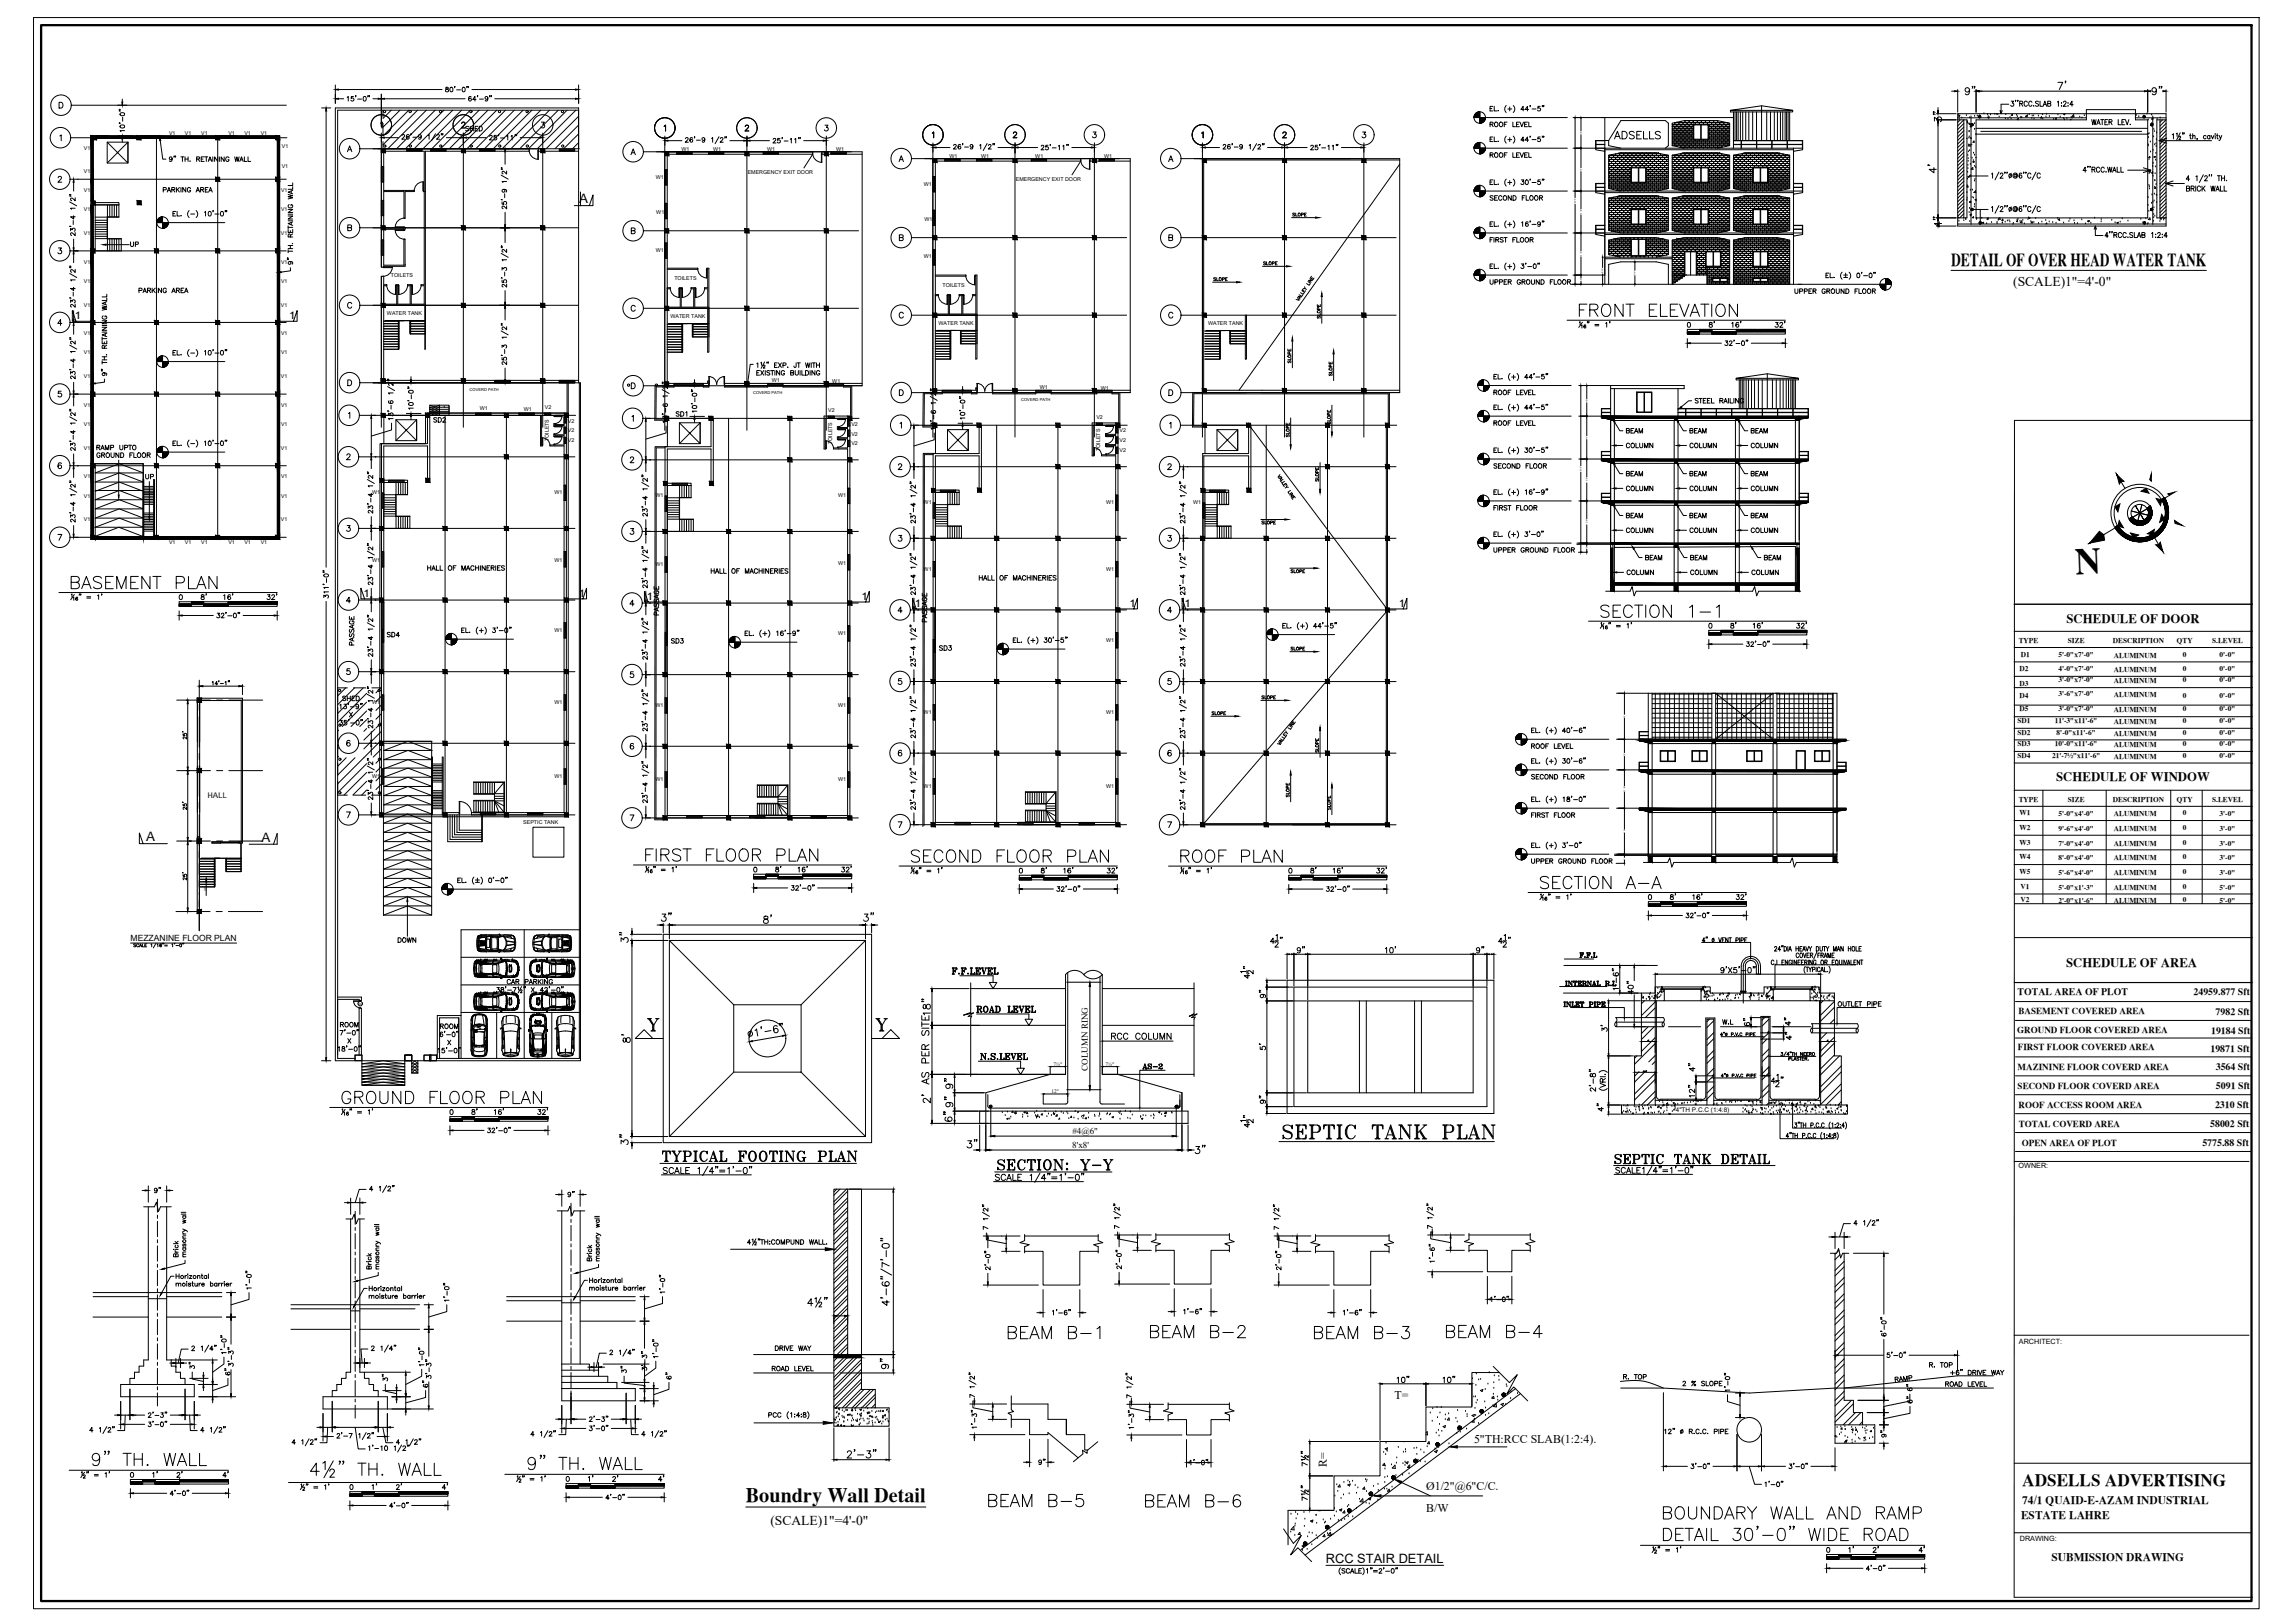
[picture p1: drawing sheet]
<svg xmlns="http://www.w3.org/2000/svg" width="1189mm" height="841mm" viewBox="0 0 1189 841" stroke-linecap="round" stroke-linejoin="round" font-family="sans-serif">
<defs><g id="words">
<text font-size="18.7" x="1076" y="298" transform="rotate(-2 1076 298)">N</text>
<text font-size="13.7" x="160" y="767">4½&quot; TH. WALL</text>
<text font-size="13.2" x="662" y="593">%%USEPTIC TANK PLAN</text>
<g font-size="11.9">
<text x="47" y="761">9&quot; TH. WALL</text>
<text x="273" y="763">9&quot; TH. WALL</text>
</g>
<g font-size="10.6">
<text x="818" y="165">FRONT ELEVATION</text>
<text x="36" y="306">BASEMENT PLAN</text>
<text x="829" y="321">SECTION 1-1</text>
<text x="334" y="447">FIRST FLOOR PLAN</text>
<text x="471" y="448">SECOND FLOOR PLAN</text>
<text x="611" y="448">ROOF PLAN</text>
<text x="797" y="462">SECTION A-A</text>
<text x="176" y="573">GROUND FLOOR PLAN</text>
<text x="341" y="604">%%UTYPICAL FOOTING PLAN</text>
<text x="515" y="609">%%USECTION: Y-Y</text>
<text x="522" y="695">BEAM B-1</text>
<text x="595" y="694">BEAM B-2</text>
<text x="680" y="695">BEAM B-3</text>
<text x="749" y="694">BEAM B-4</text>
<text x="512" y="782">BEAM B-5</text>
<text x="593" y="782">BEAM B-6</text>
</g>
<text font-size="10.5" x="387" y="778">Boundry Wall Detail</text>
<text font-size="9.3" x="1011" y="138">DETAIL OF OVER HEAD WATER TANK</text>
<text font-size="8.9" x="1048" y="770">ADSELLS ADVERTISING</text>
<text font-size="8.8" x="836" y="604">SEPTIC TANK DETAIL</text>
<g font-size="7.5">
<text x="836" y="73">ADSELLS</text>
<text x="300" y="105">A</text>
<text x="39" y="165">1</text>
<text x="150" y="165">1</text>
<text x="189" y="309">1</text>
<text x="300" y="309">1</text>
<text x="336" y="311">1</text>
<text x="447" y="311">1</text>
<text x="475" y="314">1</text>
<text x="586" y="314">1</text>
<text x="614" y="314">1</text>
<text x="725" y="314">1</text>
<text x="76" y="436">A</text>
<text x="135" y="436">A</text>
</g>
<g font-size="7">
<text x="1043" y="148">(SCALE)1&quot;=4'-0&quot;</text>
<text x="399" y="790">(SCALE)1&quot;=4'-0&quot;</text>
</g>
<text font-size="6.7" x="687" y="810">RCC STAIR DETAIL</text>
<g font-size="6.6">
<text x="1071" y="323">SCHEDULE OF DOOR</text>
<text x="1066" y="405">SCHEDULE OF WINDOW</text>
<text x="899" y="467">32'</text>
<text x="1071" y="501">SCHEDULE OF AREA</text>
<text x="492" y="506">F.F.LEVEL</text>
<text x="505" y="526">ROAD LEVEL</text>
<text x="575" y="540">RCC COLUMN</text>
<text x="507" y="550">N.S.LEVEL</text>
<text x="278" y="579">32'</text>
<text x="981" y="717">RAMP</text>
</g>
<g font-size="6.2">
<text x="1083" y="66">WATER LEV.</text>
<text x="885" y="171">8'</text>
<text x="897" y="171">16'</text>
<text x="919" y="171">32'</text>
<text x="103" y="312">8'</text>
<text x="115" y="312">16'</text>
<text x="138" y="312">32'</text>
<text x="896" y="327">8'</text>
<text x="908" y="327">16'</text>
<text x="930" y="327">32'</text>
<text x="401" y="453">8'</text>
<text x="413" y="453">16'</text>
<text x="435" y="453">32'</text>
<text x="539" y="454">8'</text>
<text x="550" y="454">16'</text>
<text x="573" y="454">32'</text>
<text x="678" y="454">8'</text>
<text x="690" y="454">16'</text>
<text x="713" y="454">32'</text>
<text x="870" y="467" transform="rotate(-90 870 467)">8'</text>
<text x="591" y="555">AS-2</text>
<text x="1010" y="714">+6&quot; DRIVE WAY</text>
<text x="723" y="725">T=</text>
<text x="764" y="748">5&quot;TH:RCC SLAB(1:2:4).</text>
<text x="862" y="744">12&quot; R.C.C. PIPE</text>
<text x="688" y="760" transform="rotate(-90 688 760)">R=</text>
<text x="91" y="767">2'</text>
<text x="115" y="767">4'</text>
<text x="228" y="773">4'</text>
<text x="316" y="769">2'</text>
<text x="340" y="769">4'</text>
<text x="739" y="772">Ø1/2&quot;@6&quot;C/C.</text>
<text x="739" y="783">B/W</text>
<text x="975" y="806" transform="rotate(-90 975 806)">2'</text>
</g>
<g font-size="5.9">
<text x="1048" y="779">74/1 QUAID-E-AZAM INDUSTRIAL</text>
<text x="1047" y="787">ESTATE LAHRE</text>
<text x="1063" y="809">SUBMISSION DRAWING</text>
</g>
<g font-size="5.7">
<text x="241" y="69">SHED</text>
<text x="771" y="67">ROOF LEVEL</text>
<text x="771" y="83">ROOF LEVEL</text>
<text x="84" y="101">PARKING AREA</text>
<text x="1132" y="100">BRICK WALL</text>
<text x="771" y="105">SECOND FLOOR</text>
<text x="67" y="129">UP</text>
<text x="771" y="127">FIRST FLOOR</text>
<text x="771" y="149">UPPER GROUND FLOOR</text>
<text x="929" y="153">UPPER GROUND FLOOR</text>
<text x="773" y="206">ROOF LEVEL</text>
<text x="878" y="210">STEEL RAILING</text>
<text x="224" y="220">SD2</text>
<text x="350" y="217">SD1</text>
<text x="842" y="226">BEAM</text>
<text x="875" y="226">BEAM</text>
<text x="907" y="226">BEAM</text>
<text x="842" y="233">COLUMN</text>
<text x="875" y="233">COLUMN</text>
<text x="907" y="233">COLUMN</text>
<text x="74" y="249">UP</text>
<text x="842" y="248">BEAM</text>
<text x="875" y="248">BEAM</text>
<text x="907" y="248">BEAM</text>
<text x="842" y="255">COLUMN</text>
<text x="875" y="255">COLUMN</text>
<text x="907" y="255">COLUMN</text>
<text x="773" y="266">FIRST FLOOR</text>
<text x="842" y="270">BEAM</text>
<text x="875" y="270">BEAM</text>
<text x="907" y="270">BEAM</text>
<text x="842" y="277">COLUMN</text>
<text x="875" y="277">COLUMN</text>
<text x="907" y="277">COLUMN</text>
<text x="773" y="288">UPPER GROUND FLOOR</text>
<text x="852" y="291">BEAM</text>
<text x="875" y="291">BEAM</text>
<text x="913" y="291">BEAM</text>
<text x="221" y="297">HALL OF MACHINERIES</text>
<text x="368" y="298">HALL OF MACHINERIES</text>
<text x="842" y="299">COLUMN</text>
<text x="875" y="299">COLUMN</text>
<text x="907" y="299">COLUMN</text>
<text x="507" y="302">HALL OF MACHINERIES</text>
<text x="343" y="320" transform="rotate(-90 343 320)">PASSAGE</text>
<text x="482" y="323" transform="rotate(-90 482 323)">PASSAGE</text>
<text x="200" y="331">SD4</text>
<text x="486" y="338">SD3</text>
<text x="793" y="389">ROOF LEVEL</text>
<text x="793" y="405">SECOND FLOOR</text>
<text x="793" y="425">FIRST FLOOR</text>
<text x="793" y="449">UPPER GROUND FLOOR</text>
<text x="205" y="490">DOWN</text>
<text x="818" y="497">F.F.L</text>
<text x="810" y="512">INTERNAL R.L</text>
<text x="810" y="523">INLET PIPE</text>
<text x="952" y="523">OUTLET PIPE</text>
<text x="892" y="532">W.L</text>
<text x="248" y="579" transform="rotate(-90 248 579)">8'</text>
<text x="401" y="701">DRIVE WAY</text>
<text x="399" y="712">ROAD LEVEL</text>
<text x="999" y="710">R. TOP</text>
<text x="841" y="716">R. TOP</text>
<text x="871" y="719">2 % SLOPE</text>
<text x="1008" y="720">ROAD LEVEL</text>
<text x="83" y="767" transform="rotate(-90 83 767)">1'</text>
<text x="196" y="773" transform="rotate(-90 196 773)">1'</text>
<text x="209" y="773" transform="rotate(-90 209 773)">2'</text>
<text x="962" y="806" transform="rotate(-90 962 806)">1'</text>
<text x="998" y="806" transform="rotate(-90 998 806)">4'</text>
</g>
<g font-size="5.3">
<text x="71" y="153">PARKING AREA</text>
<text x="773" y="222">ROOF LEVEL</text>
<text x="773" y="244">SECOND FLOOR</text>
<text x="185" y="335" transform="rotate(-90 185 335)">PASSAGE</text>
<text x="347" y="334">SD3</text>
<text x="308" y="769" transform="rotate(-90 308 769)">1'</text>
</g>
<g font-size="5.1">
<text x="1046" y="516">TOTAL AREA OF PLOT</text>
<text x="1137" y="516">24959.877 Sft</text>
<text x="1148" y="526">7982 Sft</text>
<text x="1146" y="536">19184 Sft</text>
<text x="1146" y="545">19871 Sft</text>
<text x="1148" y="554">3564 Sft</text>
<text x="1148" y="564">5091 Sft</text>
<text x="1148" y="574">2310 Sft</text>
<text x="1145" y="584">58002 Sft</text>
<text x="1141" y="594">5775.88 Sft</text>
</g>
<g font-size="4.9">
<text x="669" y="113">SLOPE</text>
<text x="654" y="139">SLOPE</text>
<text x="628" y="147">SLOPE</text>
<text x="670" y="189" transform="rotate(-90 670 189)">SLOPE</text>
<text x="685" y="250" transform="rotate(-90 685 250)">SLOPE</text>
<text x="668" y="298">SLOPE</text>
<text x="685" y="391" transform="rotate(-90 685 391)">SLOPE</text>
</g>
<g font-size="4.7">
<text x="1046" y="525">BASEMENT COVERED AREA</text>
<text x="1045" y="535">GROUND FLOOR COVERED AREA</text>
<text x="1046" y="544">FIRST FLOOR COVERED AREA</text>
<text x="564" y="555" transform="rotate(-90 564 555)">COLUMN RING</text>
<text x="1046" y="554">MAZININE FLOOR COVERD AREA</text>
<text x="1046" y="564">SECOND FLOOR COVERD AREA</text>
<text x="1046" y="574">ROOF ACCESS ROOM AREA</text>
<text x="556" y="588">#4@6&quot;</text>
<text x="1046" y="584">TOTAL COVERD AREA</text>
<text x="1048" y="594">OPEN AREA OF PLOT</text>
<text x="556" y="595">8'x8'</text>
</g>
<text font-size="4.5" x="107" y="414">HALL</text>
<g font-size="4.4">
<text x="685" y="166" transform="rotate(-90 685 166)">SLOPE</text>
<text x="691" y="196" transform="rotate(-90 691 196)">SLOPE</text>
<text x="691" y="221" transform="rotate(-90 691 221)">SLOPE</text>
<text x="669" y="228" transform="rotate(-90 669 228)">SLOPE</text>
<text x="653" y="273">SLOPE</text>
<text x="668" y="338">SLOPE</text>
<text x="653" y="363">SLOPE</text>
<text x="627" y="371">SLOPE</text>
<text x="669" y="414" transform="rotate(-90 669 414)">SLOPE</text>
<text x="691" y="421" transform="rotate(-90 691 421)">SLOPE</text>
<text x="68" y="488">MEZZANINE FLOOR PLAN</text>
</g>
<g font-size="3.8">
<text x="1046" y="333">TYPE</text>
<text x="1072" y="333">SIZE</text>
<text x="1095" y="333">DESCRIPTION</text>
<text x="1128" y="333">QTY</text>
<text x="1146" y="333">S.LEVEL</text>
<text x="1047" y="340">D1</text>
<text x="1067" y="340">5'-0&quot;x7'-0&quot;</text>
<text x="1095" y="341">ALUMINUM</text>
<text x="1131" y="340">0</text>
<text x="1150" y="340">0'-0&quot;</text>
<text x="1047" y="348">D2</text>
<text x="1067" y="348">4'-0&quot;x7'-0&quot;</text>
<text x="1131" y="348">0</text>
<text x="1150" y="348">0'-0&quot;</text>
<text x="1067" y="354">3'-0&quot;x7'-0&quot;</text>
<text x="1095" y="348">ALUMINUM</text>
<text x="1131" y="354">0</text>
<text x="1150" y="354">0'-0&quot;</text>
<text x="1047" y="355">D3</text>
<text x="1095" y="354">ALUMINUM</text>
<text x="1047" y="362">D4</text>
<text x="1067" y="361">3'-6&quot;x7'-0&quot;</text>
<text x="1095" y="361">ALUMINUM</text>
<text x="1131" y="362">0</text>
<text x="1150" y="362">0'-0&quot;</text>
<text x="1047" y="369">D5</text>
<text x="1067" y="369">3'-0&quot;x7'-0&quot;</text>
<text x="1095" y="369">ALUMINUM</text>
<text x="1131" y="369">0</text>
<text x="1150" y="369">0'-0&quot;</text>
<text x="1046" y="375">SD1</text>
<text x="1065" y="375">11'-3&quot;x11'-6&quot;</text>
<text x="1095" y="375">ALUMINUM</text>
<text x="1131" y="375">0</text>
<text x="1150" y="375">0'-0&quot;</text>
<text x="1046" y="381">SD2</text>
<text x="1066" y="381">8'-0&quot;x11'-6&quot;</text>
<text x="1095" y="381">ALUMINUM</text>
<text x="1131" y="381">0</text>
<text x="1150" y="381">0'-0&quot;</text>
<text x="1046" y="387">SD3</text>
<text x="1065" y="387">10'-0&quot;x11'-6&quot;</text>
<text x="1095" y="387">ALUMINUM</text>
<text x="1131" y="387">0</text>
<text x="1150" y="387">0'-0&quot;</text>
<text x="1046" y="393">SD4</text>
<text x="1063" y="393">21'-7½&quot;x11'-6&quot;</text>
<text x="1095" y="393">ALUMINUM</text>
<text x="1131" y="393">0</text>
<text x="1150" y="393">0'-0&quot;</text>
<text x="1046" y="416">TYPE</text>
<text x="1072" y="416">SIZE</text>
<text x="1095" y="416">DESCRIPTION</text>
<text x="1128" y="416">QTY</text>
<text x="1146" y="416">S.LEVEL</text>
<text x="1047" y="422">W1</text>
<text x="1067" y="423">5'-0&quot;x4'-0&quot;</text>
<text x="1095" y="423">ALUMINUM</text>
<text x="1131" y="422">0</text>
<text x="1150" y="423">3'-0&quot;</text>
<text x="1047" y="430">W2</text>
<text x="1067" y="431">9'-6&quot;x4'-0&quot;</text>
<text x="1095" y="431">ALUMINUM</text>
<text x="1131" y="430">0</text>
<text x="1150" y="431">3'-0&quot;</text>
<text x="1047" y="438">W3</text>
<text x="1131" y="438">0</text>
<text x="1067" y="438">7'-0&quot;x4'-0&quot;</text>
<text x="1095" y="438">ALUMINUM</text>
<text x="1150" y="438">3'-0&quot;</text>
<text x="1047" y="445">W4</text>
<text x="1067" y="446">8'-0&quot;x4'-0&quot;</text>
<text x="1095" y="446">ALUMINUM</text>
<text x="1131" y="445">0</text>
<text x="1150" y="446">3'-0&quot;</text>
<text x="1047" y="453">W5</text>
<text x="1067" y="453">5'-6&quot;x4'-0&quot;</text>
<text x="1095" y="453">ALUMINUM</text>
<text x="1131" y="453">0</text>
<text x="1150" y="453">3'-0&quot;</text>
<text x="1047" y="461">V1</text>
<text x="1067" y="461">5'-0&quot;x1'-3&quot;</text>
<text x="1095" y="461">ALUMINUM</text>
<text x="1131" y="461">0</text>
<text x="1150" y="461">5'-0&quot;</text>
<text x="1047" y="467">V2</text>
<text x="1067" y="468">2'-0&quot;x1'-6&quot;</text>
<text x="1095" y="468">ALUMINUM</text>
<text x="1131" y="467">0</text>
<text x="1150" y="468">5'-0&quot;</text>
</g>
<g font-size="3.7">
<text x="1046" y="605">OWNER:</text>
<text x="1046" y="696">ARCHITECT:</text>
<text x="1047" y="799">DRAWING:</text>
</g>
<text font-size="3.3" x="868" y="576">4&quot;TH P.C.C (1:4:8)</text>
<g font-size="2.8">
<text x="88" y="70">V1</text>
<text x="96" y="70">V1</text>
<text x="104" y="70">V1</text>
<text x="118" y="70">V1</text>
<text x="127" y="70">V1</text>
<text x="135" y="70">V1</text>
<text x="43" y="77">V1</text>
<text x="146" y="77">V1</text>
<text x="353" y="78">W1</text>
<text x="370" y="78">W1</text>
<text x="398" y="78">W1</text>
<text x="433" y="78">W1</text>
<text x="492" y="82">W1</text>
<text x="509" y="82">W1</text>
<text x="537" y="82">W1</text>
<text x="572" y="82">W1</text>
<text x="43" y="90">V1</text>
<text x="146" y="87">V1</text>
<text x="340" y="93">W1</text>
<text x="387" y="90">EMERGENCY EXIT DOOR</text>
<text x="526" y="94">EMERGENCY EXIT DOOR</text>
<text x="43" y="100">V1</text>
<text x="146" y="100">V1</text>
<text x="479" y="96">W1</text>
<text x="43" y="109">V1</text>
<text x="146" y="109">V1</text>
<text x="340" y="111">W1</text>
<text x="479" y="114">W1</text>
<text x="43" y="122">V1</text>
<text x="146" y="122">V1</text>
<text x="340" y="130">W1</text>
<text x="43" y="137">V1</text>
<text x="146" y="137">V1</text>
<text x="479" y="134">W1</text>
<text x="203" y="144">TOILETS</text>
<text x="43" y="147">V1</text>
<text x="146" y="147">V1</text>
<text x="349" y="145">TOILETS</text>
<text x="488" y="149">TOILETS</text>
<text x="43" y="159">V1</text>
<text x="146" y="159">V1</text>
<text x="201" y="163">WATER TANK</text>
<text x="347" y="165">WATER TANK</text>
<text x="43" y="174">V1</text>
<text x="146" y="174">V1</text>
<text x="486" y="168">WATER TANK</text>
<text x="626" y="169">WATER TANK</text>
<text x="43" y="184">V1</text>
<text x="146" y="184">V1</text>
<text x="43" y="196">V1</text>
<text x="146" y="196">V1</text>
<text x="400" y="198">W1</text>
<text x="431" y="199">W1</text>
<text x="539" y="201">W1</text>
<text x="570" y="202">W1</text>
<text x="43" y="211">V1</text>
<text x="146" y="211">V1</text>
<text x="249" y="213">W1</text>
<text x="271" y="213">W1</text>
<text x="282" y="212">V2</text>
<text x="429" y="214">V2</text>
<text x="43" y="221">V1</text>
<text x="146" y="221">V1</text>
<text x="294" y="219">V2</text>
<text x="441" y="221">V2</text>
<text x="568" y="217">V2</text>
<text x="294" y="224">V2</text>
<text x="441" y="226">V2</text>
<text x="580" y="224">V2</text>
<text x="43" y="233">V1</text>
<text x="146" y="233">V1</text>
<text x="284" y="229" transform="rotate(-90 284 229)">TOILETS</text>
<text x="294" y="229">V2</text>
<text x="431" y="230" transform="rotate(-90 431 230)">TOILETS</text>
<text x="441" y="231">V2</text>
<text x="570" y="234" transform="rotate(-90 570 234)">TOILETS</text>
<text x="580" y="229">V2</text>
<text x="580" y="234">V2</text>
<text x="43" y="248">V1</text>
<text x="146" y="248">V1</text>
<text x="43" y="258">V1</text>
<text x="146" y="258">V1</text>
<text x="193" y="256">W1</text>
<text x="287" y="256">W1</text>
<text x="340" y="258">W1</text>
<text x="434" y="258">W1</text>
<text x="479" y="261">W1</text>
<text x="573" y="261">W1</text>
<text x="618" y="261">W1</text>
<text x="43" y="270">V1</text>
<text x="146" y="270">V1</text>
<text x="88" y="282">V1</text>
<text x="96" y="282">V1</text>
<text x="104" y="282">V1</text>
<text x="118" y="282">V1</text>
<text x="127" y="282">V1</text>
<text x="135" y="282">V1</text>
<text x="193" y="291">W1</text>
<text x="287" y="291">W1</text>
<text x="340" y="293">W1</text>
<text x="434" y="293">W1</text>
<text x="479" y="296">W1</text>
<text x="573" y="296">W1</text>
<text x="287" y="328">W1</text>
<text x="434" y="329">W1</text>
<text x="573" y="333">W1</text>
<text x="193" y="365">W1</text>
<text x="287" y="365">W1</text>
<text x="340" y="367">W1</text>
<text x="434" y="367">W1</text>
<text x="479" y="370">W1</text>
<text x="573" y="370">W1</text>
<text x="193" y="403">W1</text>
<text x="287" y="403">W1</text>
<text x="340" y="405">W1</text>
<text x="434" y="405">W1</text>
<text x="479" y="408">W1</text>
<text x="573" y="408">W1</text>
<text x="271" y="427">SEPTIC TANK</text>
</g>
<g font-size="2.7">
<text x="546" y="552">7½&quot;</text>
<text x="573" y="552">7½&quot;</text>
<text x="545" y="567">12&quot;</text>
</g>
<g font-size="2.1">
<text x="243" y="203">COVERD PATH</text>
<text x="390" y="204">COVERD PATH</text>
<text x="529" y="208">COVERD PATH</text>
</g>
<g font-size="1.4">
<text x="107" y="462" transform="rotate(-90 107 462)">UP</text>
<text x="186" y="521">D6</text>
</g>
<g font-size="1">
<text x="820" y="70" transform="rotate(-90 820 70)">10'</text>
<text x="820" y="89" transform="rotate(-90 820 89)">14'</text>
<text x="817" y="105" transform="rotate(-90 817 105)">54'-5&quot;</text>
<text x="820" y="111" transform="rotate(-90 820 111)">13'-8&quot;</text>
<text x="820" y="133" transform="rotate(-90 820 133)">13'-9&quot;</text>
<text x="831" y="142" transform="rotate(-90 831 142)">8'-10&quot;</text>
<text x="848" y="142" transform="rotate(-90 848 142)">7'-4&quot;</text>
<text x="820" y="145" transform="rotate(-90 820 145)">3'</text>
<text x="823" y="208" transform="rotate(-90 823 208)">10'</text>
<text x="823" y="227" transform="rotate(-90 823 227)">14'</text>
<text x="820" y="244" transform="rotate(-90 820 244)">54'-5&quot;</text>
<text x="823" y="250" transform="rotate(-90 823 250)">13'-8&quot;</text>
<text x="823" y="272" transform="rotate(-90 823 272)">13'-9&quot;</text>
<text x="823" y="284" transform="rotate(-90 823 284)">3'</text>
<text x="842" y="372" transform="rotate(-90 842 372)">15'</text>
<text x="842" y="392" transform="rotate(-90 842 392)">10'</text>
<text x="842" y="410" transform="rotate(-90 842 410)">12'-6&quot;</text>
<text x="842" y="431" transform="rotate(-90 842 431)">15'</text>
<text x="842" y="445" transform="rotate(-90 842 445)">3'</text>
</g>
</g></defs>
<!-- layer: FIXTURES -->
<g fill="none" stroke="#000" stroke-width=".52">
<path d="M203 57l-5 4M207 57l-9 9M212 57l-14 13M216 57l-18 18M221 57l-20 20M226 57l-20 20M230 57l-20 20M235 57l-20 20M239 57l-20 20M244 57l-20 20M248 57l-20 20M253 57l-20 20"/>
<path d="M257 57l-19 20M262 57l-20 20M267 57l-20 20M271 57l-20 20M276 57l-20 20M280 57l-20 20M285 57l-20 20M289 57l-20 20M294 57l-20 20M298 57l-19 20M48 70h2v2h-2zM71 70h2v2h-2z"/>
<path d="M81 71v206M112 70h2v2h-2zM113 71v206M143 70h2v2h-2zM196 77h78M198 77h2v2h-2zM239 77h2v2h-2zM280 77h2v2h-2zM300 60l-17 17M300 65l-12 12M300 69l-8 8M300 74l-3 3"/>
<path d="M343 79h78M345 79h2v2h-2zM386 79h2v2h-2zM427 79h2v2h-2zM816 77h4M816 61h4M816 61v41M819 61v7M819 70v7M819 77v10M827 73h5M827 75h5"/>
<path d="M830 61h68M832 77h-5v1h5M832 77h102v1h-5v68M832 77v66M832 78h97M832 73h-5v4M840 62h23M873 62h17M878 64h8v8h-8zM878 65h7v7h-7zM881 65v7M882 65v7"/>
<path d="M898 73h36v4M898 75h36M902 73v4M910 73v4M918 73v4M926 73v4M112 92h2v2h-2zM143 92h2v2h-2zM482 82h78M484 82h1v2h-1zM525 82h2v2h-2zM566 82h2v2h-2z"/>
<path d="M622 82h78M623 82h2v2h-2zM665 82h2v2h-2zM706 82h2v2h-2zM816 99h4M819 89v10M819 99v9M827 95h5M827 97h5M832 100h97M832 95h-5v4M845 87h8v8h-8z"/>
<path d="M845 87h8v7h-8zM849 87v7M878 87h8v8h-8zM878 87h7v7h-7zM881 87v7M882 87v7M908 87h8v8h-8zM909 87h7v7h-7zM912 87v7M929 95h5v4M929 97h5M47 104h2v2h-2z"/>
<path d="M71 104h2v2h-2zM198 117h2v2h-2zM239 117h2v2h-2zM280 117h2v2h-2zM345 119h2v2h-2zM386 119h2v2h-2zM427 119h2v2h-2zM816 106v41M819 111v9M827 119h5M832 101l-5-1v-1h107v1l-5 1M832 117h-5v4"/>
<path d="M845 108h8v8h-8zM845 109h8v7h-8zM849 109v7M878 108h8v8h-8zM878 109h7v7h-7zM881 109v7M882 109v7M908 108h8v8h-8zM909 109h7v7h-7zM912 109v7M929 117h5v4M929 119h5"/>
<path d="M934 117v4M47 129h2v2h-2zM80 129h2v2h-2zM112 129h2v2h-2zM143 129h2v2h-2zM483 122h2v2h-2zM525 122h2v2h-2zM566 122h2v2h-2zM623 122h2v2h-2zM665 122h2v2h-2zM706 122h2v2h-2zM816 121h4"/>
<path d="M819 121v9M819 133v9M830 133h1M831 134v5M832 122l-5-1h107l-5 1M832 121h97M845 124h8v9h-8zM845 124h8v8h-8zM847 136h1M847 136v4M849 124v8M884 130h8v8h-8z"/>
<path d="M884 131h8v7h-8zM888 131v7M908 130h8v8h-8zM909 131h7v7h-7zM912 131v7M198 157h2v2h-2zM239 157h2v2h-2zM280 157h2v2h-2zM345 159h2v2h-2zM386 159h2v2h-2zM427 159h2v2h-2zM815 147h5"/>
<path d="M816 143h4M819 143v1M819 146v1M830 147h1M831 142v5M847 147h1M847 143v4M887 144h8v2h-8zM888 144h7v2h-7zM891 144v2M892 144v2M908 144h8v2h-8z"/>
<path d="M909 144h7v2h-7zM912 144v2M47 166h2v2h-2zM80 166h2v2h-2zM112 166h2v2h-2zM143 166h2v2h-2zM483 162h2v2h-2zM525 162h2v2h-2zM566 162h2v2h-2zM623 162h2v2h-2zM665 162h2v2h-2zM706 162h2v2h-2z"/>
<path d="M198 196h2v2h-2zM239 196h2v2h-2zM280 196h2v2h-2zM345 198h2v2h-2zM386 198h2v2h-2zM427 198h2v2h-2zM819 200h4M833 200h40M47 203h2v2h-2zM80 203h2v2h-2zM112 203h2v2h-2zM143 203h2v2h-2z"/>
<path d="M198 214h2v2h-2zM221 214h2v2h-2zM231 215v206M261 214h2v2h-2zM262 215v206M293 214h1v2h-1zM345 216h2v2h-2zM367 216h2v2h-2zM378 217v206M408 216h2v2h-2zM409 217v206M439 216h2v2h-2z"/>
<path d="M483 201h2v2h-2zM483 219h2v2h-2zM506 219h2v2h-2zM525 201h2v2h-2zM547 219h2v2h-2zM566 201h2v2h-2zM578 219h2v2h-2zM623 201h2v2h-2zM623 219h2v2h-2zM646 219h2v2h-2zM665 201h2v2h-2zM706 201h2v2h-2z"/>
<path d="M718 219h2v2h-2zM819 216h4M819 200v41M822 200v7M822 209v6M822 216v10M830 214h5M835 217l-5-1h107l-5 1v21M835 201h38M835 212h-5v4M848 203h8v11h-8zM848 203h8v10h-8z"/>
<path d="M852 203v10M868 217h-33v21M869 217h31M870 214h67v-2h-67h67v4M870 214h67v2M874 212v4M882 212v4M889 212v4M890 212v4M897 212v4M898 212v4M901 217h31"/>
<path d="M905 212v4M913 212v4M921 212v4M929 212v4M261 236h2v2h-2zM293 236h1v2h-1zM408 237h2v2h-2zM439 237h2v2h-2zM517 220v206M548 220v206M656 220v206M688 220v206"/>
<path d="M819 238h4M822 228v10M822 238v9M830 236h5M835 238h-5v1h5M835 238h97M835 234h-5v4M868 239h-33v21M869 239h31M901 239h31v21M932 238h5v1h-5M932 234h5v4"/>
<path d="M932 236h5M937 234v4M47 240h2v2h-2zM80 240h2v2h-2zM112 240h2v2h-2zM143 240h2v2h-2zM197 248h2v2h-2zM221 248h2v2h-2zM344 250h2v2h-2zM368 249h2v2h-2zM483 253h2v2h-2zM507 253h2v2h-2z"/>
<path d="M547 241h2v2h-2zM578 241h2v2h-2zM622 253h2v2h-2zM646 253h2v2h-2zM687 241h2v2h-2zM718 241h2v2h-2zM819 260h4M819 245v41M822 250v9M822 260v9M830 256h5M830 258h5"/>
<path d="M835 260h-5l5 1M835 260h97M835 256h-5v4M932 260h5l-5 1M932 256h5v4M932 258h5M47 277h2v2h-2zM80 277h2v2h-2zM112 277h2v2h-2zM143 277h2v2h-2zM197 273h2v2h-2zM230 273h2v2h-2z"/>
<path d="M261 273h2v2h-2zM293 273h1v2h-1zM344 274h2v2h-2zM377 274h2v2h-2zM408 274h2v2h-2zM439 274h2v2h-2zM483 278h2v2h-2zM516 278h2v2h-2zM547 278h2v2h-2zM578 278h2v2h-2zM622 278h2v2h-2zM655 278h2v2h-2z"/>
<path d="M687 278h2v2h-2zM718 278h2v2h-2zM822 272v9M868 261h-33v20M869 261h31M901 261h31v19M818 286h5M819 281h4M822 282v1M822 285v1M197 310h2v2h-2zM230 310h2v2h-2z"/>
<path d="M261 310h2v2h-2zM293 310h1v2h-1zM344 311h2v2h-2zM377 311h2v2h-2zM408 311h2v2h-2zM439 311h2v2h-2zM483 315h2v2h-2zM516 315h2v2h-2zM547 315h2v2h-2zM578 315h2v2h-2zM622 315h2v2h-2zM655 315h2v2h-2z"/>
<path d="M687 315h2v2h-2zM718 315h2v2h-2zM103 352v10M179 356l-4 5M184 356l-9 9M188 356l-13 14M190 359l-15 15M196 358l-1 1M197 347h2v2h-2zM197 356v1M230 347h2v2h-2zM261 347h2v2h-2z"/>
<path d="M293 347h1v2h-1zM344 349h2v2h-2zM377 349h2v2h-2zM408 349h2v2h-2zM439 349h2v2h-2zM483 352h2v2h-2zM516 352h2v2h-2zM547 352h2v2h-2zM578 352h2v2h-2zM622 352h2v2h-2zM655 352h2v2h-2zM687 352h2v2h-2z"/>
<path d="M718 352h2v2h-2zM839 359h3M842 359v11M854 359h98M92 363h17M102 362h2v2h-2zM103 365v3M103 371v16M112 363h3M119 363h17M175 378v1M190 364l-13 12"/>
<path d="M190 368l-8 8M190 373l-4 3M190 378l-1 1M194 378l-5 5M196 376l-1 1M198 361l-3 3M198 365l-3 3M198 370l-3 3M198 374l-1 1M198 379l-9 9M842 372v11M854 379h-5v4"/>
<path d="M854 379h-4v4M92 399h17M102 398h2v2h-2zM103 390v4M103 397v16M112 399h3M119 399h17M175 383h.1M175 387v1M175 392h.1M179 393l-4 4M184 393l-9 9"/>
<path d="M190 396l-15 15M196 394l-1 1M197 384h2v2h-2zM197 384l-22 22M198 383l-1 1M198 388l-5 4M198 393h-1M198 397l-3 3M230 384h2v2h-2zM261 384h2v2h-2zM293 384h1v2h-1zM344 386h2v2h-2z"/>
<path d="M377 386h2v2h-2zM408 386h2v2h-2zM439 386h2v2h-2zM483 389h2v2h-2zM516 389h2v2h-2zM547 389h2v2h-2zM578 389h2v2h-2zM622 389h2v2h-2zM655 389h2v2h-2zM687 389h2v2h-2zM718 389h2v2h-2zM839 399h3"/>
<path d="M839 383h3M842 383v7M842 392v7M842 399v8M850 395v4M850 381h4M850 397h4M854 385l-5-1v-1h108v1l-5 1v14M854 399h-5v1l5 1M854 399h98M854 395h-5v4M860 389h8v6h-8z"/>
<path d="M861 389h7v5h-7zM864 389v5M865 389v5M877 389h8v6h-8zM877 389h8v5h-8zM881 389v5M887 384h-33v15M887 400h-33v19M889 400h30M889 384h30M905 389h8v6h-8zM905 389h8v5h-8z"/>
<path d="M909 389v5M921 400h31v19M921 384h31M931 389h5v10h-5zM931 399v-10h4v10M940 389h8v6h-8zM941 389h7v5h-7zM944 389v5M952 399h5v1l-5 1M952 395h5v4M952 397h5M957 395v4"/>
<path d="M103 416v3M190 400l-12 12M190 405l-7 7M190 409l-3 3M198 402l-3 3M198 406l-3 3M198 411l-1 1M839 419h3M842 410v9M842 419v11M854 419h-5v1h5M854 419h98"/>
<path d="M887 420h-33v23M889 420h30M921 420h31v21M952 419h5v1h-5M92 436h17M102 435h2v2h-2zM103 422v60M112 436h3M119 436h17M197 421h2v2h-2zM230 421h2v2h-2zM261 421h2v2h-2z"/>
<path d="M293 421h1v2h-1zM344 423h2v2h-2zM377 423h2v2h-2zM408 423h2v2h-2zM439 423h2v2h-2zM483 426h2v2h-2zM516 426h2v2h-2zM547 426h2v2h-2zM578 426h2v2h-2zM622 426h2v2h-2zM655 426h2v2h-2zM687 426h2v2h-2z"/>
<path d="M718 426h2v2h-2zM842 432v10M103 445h8v15h-8M103 446h8M103 448h8M103 449h8M103 450h8M103 452h8M103 453h8M103 454h8M103 456h8M103 457h8"/>
<path d="M103 458h8M114 445h-3v15M117 446h8M117 448h8M117 449h8M117 450h8M117 445v7M125 445h-8v7h8M838 447h4M839 443h3M842 443v1M842 446v1"/>
<path d="M91 472h18M102 471h2v2h-2zM112 472h3M118 472h18M1044 468h123M1044 486h123M665 792l5 8"/>
<circle cx="187" cy="520" r="1.2"/>
</g>
<g fill="#000" stroke="#000" stroke-width=".52">
<path d="M48 70l2 2v-2zM48 70l2 2h-2z"/>
<path d="M71 70l2 2v-2zM71 70l2 2h-2z"/>
<path d="M112 70l2 2v-2zM112 70l2 2h-2z"/>
<path d="M143 70l2 2v-2zM143 70l2 2h-2z"/>
<path d="M198 77l2 2v-2zM198 77l2 2h-2z"/>
<path d="M239 77l2 2v-2zM239 77l2 2h-2z"/>
<path d="M280 77l2 2v-2zM280 77l2 2h-2z"/>
<path d="M345 79l2 2v-2zM345 79l2 2h-2z"/>
<path d="M386 79l2 2v-2zM386 79l2 2h-2z"/>
<path d="M427 79l2 2v-2zM427 79l2 2h-2z"/>
<path d="M112 92l2 2v-2zM112 92l2 2h-2z"/>
<path d="M143 92l2 2v-2zM143 92l2 2h-2z"/>
<path d="M484 82l1 2v-2zM484 82l1 2h-1z"/>
<path d="M525 82l2 2v-2zM525 82l2 2h-2z"/>
<path d="M566 82l2 2v-2zM566 82l2 2h-2z"/>
<path d="M623 82l2 2v-2zM623 82l2 2h-2z"/>
<path d="M665 82l2 2v-2zM665 82l2 2h-2z"/>
<path d="M706 82l2 2v-2zM706 82l2 2h-2z"/>
<path d="M47 104l2 2v-2zM47 104l2 2h-2z"/>
<path d="M71 104l2 2v-2zM71 104l2 2h-2z"/>
<path d="M198 117l2 2v-2zM198 117l2 2h-2z"/>
<path d="M239 117l2 2v-2zM239 117l2 2h-2z"/>
<path d="M280 117l2 2v-2zM280 117l2 2h-2z"/>
<path d="M345 119l2 2v-2zM345 119l2 2h-2z"/>
<path d="M386 119l2 2v-2zM386 119l2 2h-2z"/>
<path d="M427 119l2 2v-2zM427 119l2 2h-2z"/>
<path d="M47 129l2 2v-2zM47 129l2 2h-2z"/>
<path d="M80 129l2 2v-2zM80 129l2 2h-2z"/>
<path d="M112 129l2 2v-2zM112 129l2 2h-2z"/>
<path d="M143 129l2 2v-2zM143 129l2 2h-2z"/>
<path d="M483 122l2 2v-2zM483 122l2 2h-2z"/>
<path d="M525 122l2 2v-2zM525 122l2 2h-2z"/>
<path d="M566 122l2 2v-2zM566 122l2 2h-2z"/>
<path d="M623 122l2 2v-2zM623 122l2 2h-2z"/>
<path d="M665 122l2 2v-2zM665 122l2 2h-2z"/>
<path d="M706 122l2 2v-2zM706 122l2 2h-2z"/>
<path d="M198 157l2 2v-2zM198 157l2 2h-2z"/>
<path d="M239 157l2 2v-2zM239 157l2 2h-2z"/>
<path d="M280 157l2 2v-2zM280 157l2 2h-2z"/>
<path d="M345 159l2 2v-2zM345 159l2 2h-2z"/>
<path d="M386 159l2 2v-2zM386 159l2 2h-2z"/>
<path d="M427 159l2 2v-2zM427 159l2 2h-2z"/>
<path d="M47 166l2 2v-2zM47 166l2 2h-2z"/>
<path d="M80 166l2 2v-2zM80 166l2 2h-2z"/>
<path d="M112 166l2 2v-2zM112 166l2 2h-2z"/>
<path d="M143 166l2 2v-2zM143 166l2 2h-2z"/>
<path d="M483 162l2 2v-2zM483 162l2 2h-2z"/>
<path d="M525 162l2 2v-2zM525 162l2 2h-2z"/>
<path d="M566 162l2 2v-2zM566 162l2 2h-2z"/>
<path d="M623 162l2 2v-2zM623 162l2 2h-2z"/>
<path d="M665 162l2 2v-2zM665 162l2 2h-2z"/>
<path d="M706 162l2 2v-2zM706 162l2 2h-2z"/>
<path d="M198 196l2 2v-2zM198 196l2 2h-2z"/>
<path d="M198 196l2 2v-2zM198 196l2 2h-2z"/>
<path d="M239 196l2 2v-2zM239 196l2 2h-2z"/>
<path d="M239 196l2 2v-2zM239 196l2 2h-2z"/>
<path d="M280 196l2 2v-2zM280 196l2 2h-2z"/>
<path d="M280 196l2 2v-2zM280 196l2 2h-2z"/>
<path d="M345 198l2 2v-2zM345 198l2 2h-2z"/>
<path d="M386 198l2 2v-2zM386 198l2 2h-2z"/>
<path d="M386 198l2 2v-2zM386 198l2 2h-2z"/>
<path d="M427 198l2 2v-2zM427 198l2 2h-2z"/>
<path d="M427 198l2 2v-2zM427 198l2 2h-2z"/>
<path d="M47 203l2 2v-2zM47 203l2 2h-2z"/>
<path d="M80 203l2 2v-2zM80 203l2 2h-2z"/>
<path d="M112 203l2 2v-2zM112 203l2 2h-2z"/>
<path d="M143 203l2 2v-2zM143 203l2 2h-2z"/>
<path d="M198 214l2 2v-2zM198 214l2 2h-2z"/>
<path d="M221 214l2 2v-2zM221 214l2 2h-2z"/>
<path d="M261 214l2 2v-2zM261 214l2 2h-2z"/>
<path d="M293 214l1 2v-2zM293 214l1 2h-1z"/>
<path d="M345 216l2 2v-2zM345 216l2 2h-2z"/>
<path d="M367 216l2 2v-2zM367 216l2 2h-2z"/>
<path d="M408 216l2 2v-2zM408 216l2 2h-2z"/>
<path d="M439 216l2 2v-2zM439 216l2 2h-2z"/>
<path d="M483 201l2 2v-2zM483 201l2 2h-2z"/>
<path d="M483 219l2 2v-2zM483 219l2 2h-2z"/>
<path d="M506 219l2 2v-2zM506 219l2 2h-2z"/>
<path d="M525 201l2 2v-2zM525 201l2 2h-2z"/>
<path d="M525 201l2 2v-2zM525 201l2 2h-2z"/>
<path d="M547 219l2 2v-2zM547 219l2 2h-2z"/>
<path d="M566 201l2 2v-2zM566 201l2 2h-2z"/>
<path d="M566 201l2 2v-2zM566 201l2 2h-2z"/>
<path d="M578 219l2 2v-2zM578 219l2 2h-2z"/>
<path d="M623 201l2 2v-2zM623 201l2 2h-2z"/>
<path d="M623 219l2 2v-2zM623 219l2 2h-2z"/>
<path d="M646 219l2 2v-2zM646 219l2 2h-2z"/>
<path d="M665 201l2 2v-2zM665 201l2 2h-2z"/>
<path d="M665 201l2 2v-2zM665 201l2 2h-2z"/>
<path d="M706 201l2 2v-2zM706 201l2 2h-2z"/>
<path d="M706 201l2 2v-2zM706 201l2 2h-2z"/>
<path d="M718 219l2 2v-2zM718 219l2 2h-2z"/>
<path d="M261 236l2 2v-2zM261 236l2 2h-2z"/>
<path d="M293 236l1 2v-2zM293 236l1 2h-1z"/>
<path d="M408 237l2 2v-2zM408 237l2 2h-2z"/>
<path d="M439 237l2 2v-2zM439 237l2 2h-2z"/>
<path d="M47 240l2 2v-2zM47 240l2 2h-2z"/>
<path d="M80 240l2 2v-2zM80 240l2 2h-2z"/>
<path d="M112 240l2 2v-2zM112 240l2 2h-2z"/>
<path d="M143 240l2 2v-2zM143 240l2 2h-2z"/>
<path d="M197 248l2 2v-2zM197 248l2 2h-2z"/>
<path d="M221 248l2 2v-2zM221 248l2 2h-2z"/>
<path d="M344 250l2 2v-2zM344 250l2 2h-2z"/>
<path d="M368 249l2 2v-2zM368 249l2 2h-2z"/>
<path d="M483 253l2 2v-2zM483 253l2 2h-2z"/>
<path d="M507 253l2 2v-2zM507 253l2 2h-2z"/>
<path d="M547 241l2 2v-2zM547 241l2 2h-2z"/>
<path d="M578 241l2 2v-2zM578 241l2 2h-2z"/>
<path d="M622 253l2 2v-2zM622 253l2 2h-2z"/>
<path d="M646 253l2 2v-2zM646 253l2 2h-2z"/>
<path d="M687 241l2 2v-2zM687 241l2 2h-2z"/>
<path d="M718 241l2 2v-2zM718 241l2 2h-2z"/>
<path d="M47 277l2 2v-2zM47 277l2 2h-2z"/>
<path d="M80 277l2 2v-2zM80 277l2 2h-2z"/>
<path d="M112 277l2 2v-2zM112 277l2 2h-2z"/>
<path d="M143 277l2 2v-2zM143 277l2 2h-2z"/>
<path d="M197 273l2 2v-2zM197 273l2 2h-2z"/>
<path d="M230 273l2 2v-2zM230 273l2 2h-2z"/>
<path d="M261 273l2 2v-2zM261 273l2 2h-2z"/>
<path d="M293 273l1 2v-2zM293 273l1 2h-1z"/>
<path d="M344 274l2 2v-2zM344 274l2 2h-2z"/>
<path d="M377 274l2 2v-2zM377 274l2 2h-2z"/>
<path d="M408 274l2 2v-2zM408 274l2 2h-2z"/>
<path d="M439 274l2 2v-2zM439 274l2 2h-2z"/>
<path d="M483 278l2 2v-2zM483 278l2 2h-2z"/>
<path d="M516 278l2 2v-2zM516 278l2 2h-2z"/>
<path d="M547 278l2 2v-2zM547 278l2 2h-2z"/>
<path d="M578 278l2 2v-2zM578 278l2 2h-2z"/>
<path d="M622 278l2 2v-2zM622 278l2 2h-2z"/>
<path d="M655 278l2 2v-2zM655 278l2 2h-2z"/>
<path d="M687 278l2 2v-2zM687 278l2 2h-2z"/>
<path d="M718 278l2 2v-2zM718 278l2 2h-2z"/>
<path d="M197 310l2 2v-2zM197 310l2 2h-2z"/>
<path d="M230 310l2 2v-2zM230 310l2 2h-2z"/>
<path d="M261 310l2 2v-2zM261 310l2 2h-2z"/>
<path d="M293 310l1 2v-2zM293 310l1 2h-1z"/>
<path d="M344 311l2 2v-2zM344 311l2 2h-2z"/>
<path d="M377 311l2 2v-2zM377 311l2 2h-2z"/>
<path d="M408 311l2 2v-2zM408 311l2 2h-2z"/>
<path d="M439 311l2 2v-2zM439 311l2 2h-2z"/>
<path d="M483 315l2 2v-2zM483 315l2 2h-2z"/>
<path d="M516 315l2 2v-2zM516 315l2 2h-2z"/>
<path d="M547 315l2 2v-2zM547 315l2 2h-2z"/>
<path d="M578 315l2 2v-2zM578 315l2 2h-2z"/>
<path d="M622 315l2 2v-2zM622 315l2 2h-2z"/>
<path d="M655 315l2 2v-2zM655 315l2 2h-2z"/>
<path d="M687 315l2 2v-2zM687 315l2 2h-2z"/>
<path d="M718 315l2 2v-2zM718 315l2 2h-2z"/>
<path d="M197 347l2 2v-2zM197 347l2 2h-2z"/>
<path d="M230 347l2 2v-2zM230 347l2 2h-2z"/>
<path d="M261 347l2 2v-2zM261 347l2 2h-2z"/>
<path d="M293 347l1 2v-2zM293 347l1 2h-1z"/>
<path d="M344 349l2 2v-2zM344 349l2 2h-2z"/>
<path d="M377 349l2 2v-2zM377 349l2 2h-2z"/>
<path d="M408 349l2 2v-2zM408 349l2 2h-2z"/>
<path d="M439 349l2 2v-2zM439 349l2 2h-2z"/>
<path d="M483 352l2 2v-2zM483 352l2 2h-2z"/>
<path d="M516 352l2 2v-2zM516 352l2 2h-2z"/>
<path d="M547 352l2 2v-2zM547 352l2 2h-2z"/>
<path d="M578 352l2 2v-2zM578 352l2 2h-2z"/>
<path d="M622 352l2 2v-2zM622 352l2 2h-2z"/>
<path d="M655 352l2 2v-2zM655 352l2 2h-2z"/>
<path d="M687 352l2 2v-2zM687 352l2 2h-2z"/>
<path d="M718 352l2 2v-2zM718 352l2 2h-2z"/>
<path d="M102 362h2l-2 2zM102 364h2v-2z"/>
<path d="M102 362l2 2v-2zM102 362l2 2h-2z"/>
<path d="M102 398h2l-2 2zM102 400h2v-2z"/>
<path d="M102 398l2 2v-2zM102 398l2 2h-2z"/>
<path d="M197 384l2 2v-2zM197 384l2 2h-2z"/>
<path d="M230 384l2 2v-2zM230 384l2 2h-2z"/>
<path d="M261 384l2 2v-2zM261 384l2 2h-2z"/>
<path d="M293 384l1 2v-2zM293 384l1 2h-1z"/>
<path d="M344 386l2 2v-2zM344 386l2 2h-2z"/>
<path d="M377 386l2 2v-2zM377 386l2 2h-2z"/>
<path d="M408 386l2 2v-2zM408 386l2 2h-2z"/>
<path d="M439 386l2 2v-2zM439 386l2 2h-2z"/>
<path d="M483 389l2 2v-2zM483 389l2 2h-2z"/>
<path d="M516 389l2 2v-2zM516 389l2 2h-2z"/>
<path d="M547 389l2 2v-2zM547 389l2 2h-2z"/>
<path d="M578 389l2 2v-2zM578 389l2 2h-2z"/>
<path d="M622 389l2 2v-2zM622 389l2 2h-2z"/>
<path d="M655 389l2 2v-2zM655 389l2 2h-2z"/>
<path d="M687 389l2 2v-2zM687 389l2 2h-2z"/>
<path d="M718 389l2 2v-2zM718 389l2 2h-2z"/>
<path d="M102 435h2l-2 2zM102 437h2v-2z"/>
<path d="M102 435h2l-2 2zM102 437h2v-2z"/>
<path d="M102 435l2 2v-2zM102 435l2 2h-2z"/>
<path d="M197 421l2 2v-2zM197 421l2 2h-2z"/>
<path d="M230 421l2 2v-2zM230 421l2 2h-2z"/>
<path d="M261 421l2 2v-2zM261 421l2 2h-2z"/>
<path d="M293 421l1 2v-2zM293 421l1 2h-1z"/>
<path d="M344 423l2 2v-2zM344 423l2 2h-2z"/>
<path d="M377 423l2 2v-2zM377 423l2 2h-2z"/>
<path d="M408 423l2 2v-2zM408 423l2 2h-2z"/>
<path d="M439 423l2 2v-2zM439 423l2 2h-2z"/>
<path d="M483 426l2 2v-2zM483 426l2 2h-2z"/>
<path d="M516 426l2 2v-2zM516 426l2 2h-2z"/>
<path d="M547 426l2 2v-2zM547 426l2 2h-2z"/>
<path d="M578 426l2 2v-2zM578 426l2 2h-2z"/>
<path d="M622 426l2 2v-2zM622 426l2 2h-2z"/>
<path d="M655 426l2 2v-2zM655 426l2 2h-2z"/>
<path d="M687 426l2 2v-2zM687 426l2 2h-2z"/>
<path d="M718 426l2 2v-2zM718 426l2 2h-2z"/>
<path d="M102 471h2l-2 2zM102 473h2v-2z"/>
</g>
<!-- layer: GF-PLN -->
<g fill="none" stroke="#000" stroke-width=".52">
<path d="M300 56h-126v494h36M300 57h-125v491h9M897 57v1h32v-1h-32l16-2 16 2M898 58v19M899 58v15M900 58v15M901 58v15M902 58v15M903 58v15M905 58v15M906 58v15M908 58v15"/>
<path d="M910 58v15M913 55v18M916 58v15M918 58v15M920 58v15M921 58v15M923 58v15M924 58v15M925 58v15M926 58v15M927 58v15M47 70v209"/>
<path d="M47 70h98v209h-98M48 72v206M49 72h95v206h-95M56 74h10v10h-10zM56 74l10 10v-10l-10 10M73 71h58M138 71h5M274 78h-54v80h-21M274 77h-76v61h1M279 78h21M421 79h-76v121M426 79h15"/>
<path d="M426 80h21M815 77h17M815 61h17v86M834 75l6 2M837 80h.1M839 79h21M839 79v1M840 62l-6 11h-2M840 79h.1M841 79h.1M841 79v1M842 79v1"/>
<path d="M843 79h.1M844 79v1M845 79h.1M846 79v1M847 79h.1M848 79v1M849 79h.1M850 79v1M851 79h.1M852 79v1M853 79h.1M854 79v1"/>
<path d="M855 79h.1M856 79v1M857 79h.1M858 79v1M859 79h.1M861 80h.1M863 62l2 2v11l-2 2M867 66h11M867 68h11M867 70h11M867 72h11M867 73h29"/>
<path d="M867 74h29M867 75h29M867 65v1M867 67v1M867 69v1M867 71v1M867 73v1M867 75v1M868 64h27v1M868 64v1M868 66v1M868 68v1"/>
<path d="M868 70v1M868 72v1M868 74v1M869 63v1M869 65v1M869 67v1M869 69v1M869 71v1M869 73v1M869 75v1M869 80h.1M870 64v1"/>
<path d="M870 66v1M870 68v1M870 70v1M870 72v1M870 74v1M870 76h23M871 63v1M871 65v1M871 67v1M871 69v1M871 71v1M871 73v1"/>
<path d="M871 75v1M871 80h.1M872 79h20M872 64v1M872 66v1M872 68v1M872 70v1M872 72v1M872 74v1M872 76v1M872 79h.1M873 63h17v1"/>
<path d="M873 62l-6 2v11l6 2M873 63v1M873 65v1M873 67v1M873 69v1M873 71v1M873 73v1M873 75v1M873 79v1M874 64v1M874 66v1M874 68v1"/>
<path d="M874 70v1M874 72v1M874 74v1M874 76v1M874 79h.1M875 63v1M875 65v1M875 67v1M875 69v1M875 71v1M875 73v1M875 75v1"/>
<path d="M875 79v1M876 64v1M876 66v1M876 68v1M876 70v1M876 72v1M876 74v1M876 76v1M876 79h.1M877 63v1M877 65v1h-10M877 67v1"/>
<path d="M877 69v1h-10M877 71v1M877 73v1M877 75v1M877 79v1M878 65h.1M878 67h.1M878 69h.1M878 71h.1M878 66h.1M878 68h.1M878 70h.1"/>
<path d="M878 72h.1M878 63v1M878 65v1M878 67v1M878 69v1M878 71v1M878 73v1M878 75v1M878 79v1M878 65h-11M878 67h-11M878 69h-11"/>
<path d="M878 71h-11M879 64h.1M879 72v1M879 74v1M879 76v1M879 79h.1M880 63v1M880 73v1M880 75v1M880 79v1M881 64h.1M881 72v1"/>
<path d="M881 74v1M881 76v1M881 79h.1M882 63v1M882 73v1M882 75v1M882 79v1M883 64h.1M883 72v1M883 74v1M883 76v1M883 79h.1"/>
<path d="M884 63v1M884 73v1M884 75v1M884 79v1M885 64h.1M885 72v1M885 74v1M885 76v1M885 79h.1M886 65h10M886 66h10M886 67h10"/>
<path d="M886 68h10M886 69h10M886 70h10M886 71h10M886 72h10M886 63v1M886 65v1M886 67v1M886 69v1M886 71v1M886 73v1M886 75v1"/>
<path d="M886 79v1M887 64v1M887 66v1M887 68v1M887 70v1M887 72v1M887 74v1M887 76v1M887 79h.1M888 63v1M888 65v1M888 67v1"/>
<path d="M888 69v1M888 71v1M888 73v1M888 75v1M888 79v1M889 64v1M889 66v1M889 68v1M889 70v1M889 72v1M889 74v1M889 76v1"/>
<path d="M889 79h.1M890 62l6 2v11l-6 2M890 65v1M890 67v1M890 69v1M890 71v1M890 73v1M890 75v1M890 79v1M891 79h.1M891 64v1M891 66v1"/>
<path d="M891 68v1M891 70v1M891 72v1M891 74v1M891 76v1M892 63v1M892 65v1M892 67v1M892 69v1M892 71v1M892 73v1M892 75v1"/>
<path d="M892 80h.1M893 64v1M893 66v1M893 68v1M893 70v1M893 72v1M893 74v1M894 63v1M894 65v1M894 67v1M894 69v1M894 71v1"/>
<path d="M894 73v1M894 75v1M895 66v1M895 68v1M895 70v1M895 72v1M895 74v1M896 64v1M896 66v1M896 68v1M896 70v1M896 72v1"/>
<path d="M896 74v1M901 80h.1M903 80h.1M903 79h20M904 79h.1M905 79v1M906 79h.1M907 79v1M908 79h.1M909 79v1M910 79h.1M911 79v1"/>
<path d="M912 79h.1M913 79v1M914 79v1M915 79h.1M916 79v1M917 79h.1M918 79v1M919 79h.1M920 79v1M921 79h.1M922 79v1M924 80h.1"/>
<path d="M929 77v70M219 99h1v49h-2h2v10h-7l1-10h-3h2v10h-7l1-10h-2l1 10h-7M220 99h-1h1v-21h-21v21h16h-5v14h-1v-14h-10v38h10v-13h1v14h-11M301 99v8M417 87l4-7h-75v119h21v-2v2M556 91l4-8h-75v119h21v-1v1M560 82h-77v121M565 82h15M565 83h21M624 83v119M624 83h101M700 82h-77v121"/>
<path d="M815 99h17M834 81h31M834 82h31M834 84h31M834 86h31M834 88h11M834 90h11M834 91h11M834 92h11M834 94h11M834 95h31M834 96h31"/>
<path d="M834 80h31M834 81v1M834 83v1M834 85v1M834 87v1M834 89v1M834 91v1M834 93v1M834 95v1M834 97v1M835 80h.1M835 82v1"/>
<path d="M835 84v1M835 86v1M835 88v1M835 90v1M835 92v1M835 94v1M835 96v1M836 81v1M836 83v1M836 85v1M836 87v1M836 89v1"/>
<path d="M836 91v1M836 93v1M836 95v1M836 97v1M837 82v1M837 84v1M837 86v1M837 88v1M837 90v1M837 92v1M837 94v1M837 96v1"/>
<path d="M837 98h24M838 99h23M838 81v1M838 83v1M838 85v1M838 87v1M838 89v1M838 91v1M838 93v1M838 95v1M838 97v1M839 82v1"/>
<path d="M839 84v1M839 86v1M839 88v1M839 90v1M839 92v1M839 94v1M839 96v1M839 99h.1M840 81v1M840 83v1M840 85v1M840 87v1"/>
<path d="M840 89v1M840 91v1M840 93v1M840 95v1M840 97v1M841 81v1M841 83v1M841 85v1M841 87v1M841 89v1M841 91v1M841 93v1"/>
<path d="M841 95v1M841 97v1M841 82v1M841 84v1M841 86v1M841 88v1M841 90v1M841 92v1M841 94v1M841 96v1M841 99h.1M842 82v1"/>
<path d="M842 84v1M842 86v1M842 88v1M842 90v1M842 92v1M842 94v1M842 96v1M842 99h.1M843 81v1M843 83v1M843 85v1M843 87v1"/>
<path d="M843 89v1M843 91v1M843 93v1M843 95v1M843 97v1M844 82v1M844 84v1M844 86v1M844 88v1M844 90v1M844 92v1M844 94v1"/>
<path d="M844 96v1M844 99h.1M845 81v1M845 83v1M845 85v1M845 87v1M845 89v1M845 91v1M845 93v1M845 95v1M845 97v1M845 87h-11"/>
<path d="M845 89h-11M845 93h-11M846 82v1M846 84v1M846 86v1M846 95h.1M846 96v1M846 99h.1M847 81v1M847 83v1M847 85v1M847 95v1"/>
<path d="M847 97v1M848 82v1M848 84v1M848 86v1M848 95h.1M848 96v1M848 99h.1M849 81v1M849 83v1M849 85v1M849 95v1M849 97v1"/>
<path d="M850 82v1M850 84v1M850 86v1M850 95h.1M850 96v1M850 99h.1M851 81v1M851 83v1M851 85v1M851 95v1M851 97v1M852 82v1"/>
<path d="M852 84v1M852 86v1M852 95h.1M852 96v1M852 99h.1M853 81v1M853 83v1M853 85v1M853 95v1M853 97v1M853 88h12M853 91h12"/>
<path d="M854 82v1M854 84v1M854 86v1M854 88v1M854 90v1M854 92v1M854 94v1M854 96v1M854 99h.1M855 81v1M855 83v1M855 85v1"/>
<path d="M855 87v1M855 89v1M855 91v1M855 93v1M855 95v1M855 97v1M856 82v1M856 84v1M856 86v1M856 88v1M856 90v1M856 92v1"/>
<path d="M856 94v1M856 96v1M856 99h.1M857 81v1M857 83v1M857 85v1M857 87v1M857 89v1M857 91v1M857 93v1M857 95v1M857 97v1"/>
<path d="M858 82v1M858 84v1M858 86v1M858 88v1M858 90v1M858 92v1M858 94v1M858 96v1M858 99h.1M859 81v1M859 83v1M859 85v1"/>
<path d="M859 87v1M859 89v1M859 91v1M859 93v1M859 95v1M859 97v1M860 81v1M860 83v1M860 85v1M860 87v1M860 89v1M860 91v1"/>
<path d="M860 93v1M860 95v1M860 97v1M861 82v1M861 84v1M861 86v1M861 88v1M861 90v1M861 92v1M861 94v1M861 96v1M861 99h.1"/>
<path d="M862 81v1M862 83v1M862 85v1M862 87v1M862 89v1M862 91v1M862 93v1M862 95v1M862 97v1M863 80h.1M863 82v1M863 84v1"/>
<path d="M863 86v1M863 88v1M863 90v1M863 92v1M863 94v1M863 96v1M864 81v1M864 83v1M864 85v1M864 87v1M864 89v1M864 91v1"/>
<path d="M864 93v1M864 95v1M864 97v1M865 87h-12v1h12M865 89h-12v1h12M865 91h-12v1h12M865 93h-12v1h12M865 83h-31M865 85h-31M865 97h-31M865 80l-7-1h-18l-6 1v18l6 1M865 80v18l-7 1"/>
<path d="M867 88h10v1M867 81h29M867 82h29M867 83h29M867 84h29M867 85h29M867 86h29M867 87h11M867 89h11M867 91h11M867 93h11M867 95h29"/>
<path d="M867 96h29M867 97h29M867 88h11M867 80h29M867 80h.1M867 82v1M867 84v1M867 86v1M867 88v1M867 90v1M867 92v1M867 94v1"/>
<path d="M867 96v1M868 81v1M868 83v1M868 85v1M868 87v1M868 89v1M868 91v1M868 93v1M868 95v1M868 97v1M869 82v1M869 84v1"/>
<path d="M869 86v1M869 88v1M869 90v1M869 92v1M869 94v1M869 96v1M870 81v1M870 83v1M870 85v1M870 87v1M870 89v1M870 91v1"/>
<path d="M870 93v1M870 95v1M870 97v1M870 98h23M871 99h21M871 82v1M871 84v1M871 86v1M871 88v1M871 90v1M871 92v1M871 94v1"/>
<path d="M871 96v1M871 99h.1M872 81v1M872 83v1M872 85v1M872 87v1M872 89v1M872 91v1M872 93v1M872 95v1M872 97v1M873 82v1"/>
<path d="M873 84v1M873 86v1M873 88v1M873 90v1M873 92v1M873 94v1M873 96v1M873 99h.1M874 81v1M874 83v1M874 85v1M874 87v1"/>
<path d="M874 89v1M874 91v1M874 93v1M874 95v1M874 97v1M875 82v1M875 84v1M875 86v1M875 88v1M875 90v1M875 92v1M875 94v1"/>
<path d="M875 96v1M875 99h.1M876 81v1M876 83v1M876 85v1M876 87v1M876 89v1M876 91v1M876 93v1M876 95v1M876 97v1M877 82v1"/>
<path d="M877 84v1M877 86v1M877 90v1h-10M877 92v1M877 94v1M877 96v1M877 99h.1M878 88h.1M878 90h.1M878 92h.1M878 94h.1M878 87h.1"/>
<path d="M878 89h.1M878 91h.1M878 93h.1M878 82v1M878 84v1M878 86v1M878 88v1M878 90v1M878 92v1M878 94v1M878 96v1M878 99h.1"/>
<path d="M878 90h-11M878 92h-11M878 94h-11M879 81v1M879 83v1M879 85v1M879 95v1M879 97v1M880 82v1M880 84v1M880 86v1M880 95h.1"/>
<path d="M880 96v1M880 99h.1M881 81v1M881 83v1M881 85v1M881 95v1M881 97v1M882 82v1M882 84v1M882 86v1M882 95h.1M882 96v1"/>
<path d="M882 99h.1M883 81v1M883 83v1M883 85v1M883 95v1M883 97v1M884 82v1M884 84v1M884 86v1M884 95h.1M884 96v1M884 99h.1"/>
<path d="M885 81v1M885 83v1M885 85v1M885 95v1M885 97v1M886 87h10M886 88h10M886 89h10M886 90h10M886 91h10M886 92h10M886 93h10"/>
<path d="M886 94h10M886 82v1M886 84v1M886 86v1M886 88v1M886 90v1M886 92v1M886 94v1M886 96v1M886 99h.1M887 81v1M887 83v1"/>
<path d="M887 85v1M887 87v1M887 89v1M887 91v1M887 93v1M887 95v1M887 97v1M888 82v1M888 84v1M888 86v1M888 88v1M888 90v1"/>
<path d="M888 92v1M888 94v1M888 96v1M888 99h.1M889 81v1M889 83v1M889 85v1M889 87v1M889 89v1M889 91v1M889 93v1M889 95v1"/>
<path d="M889 97v1M890 82v1M890 84v1M890 86v1M890 88v1M890 90v1M890 92v1M890 94v1M890 96v1M890 99h.1M891 81v1M891 83v1"/>
<path d="M891 85v1M891 87v1M891 89v1M891 91v1M891 93v1M891 95v1M891 97v1M892 82v1M892 84v1M892 86v1M892 88v1M892 90v1"/>
<path d="M892 92v1M892 94v1M892 96v1M892 99h.1M893 81v1M893 83v1M893 85v1M893 87v1M893 89v1M893 91v1M893 93v1M893 95v1"/>
<path d="M893 97v1M894 80h.1M894 82v1M894 84v1M894 86v1M894 88v1M894 90v1M894 92v1M894 94v1M894 96v1M895 81v1M895 83v1"/>
<path d="M895 85v1M895 87v1M895 89v1M895 91v1M895 93v1M895 95v1M895 97v1M896 81v1M896 83v1M896 85v1M896 87v1M896 89v1"/>
<path d="M896 91v1M896 93v1M896 95v1M896 97v1M896 80l-6-1h-17l-6 1v18l6 1M896 80v18l-6 1M898 81h29M898 82h29M898 83h29M898 84h29M898 85h29M898 86h29"/>
<path d="M898 87h10M898 88h10M898 89h10M898 90h10M898 91h10M898 92h10M898 93h10M898 94h10M898 95h29M898 96h29M898 97h29M898 80v18l7 1"/>
<path d="M898 80l7-1h16l6 1M898 80h29M899 80h.1M899 82v1M899 84v1M899 86v1M899 88v1M899 90v1M899 92v1M899 94v1M899 96v1M900 81v1"/>
<path d="M900 83v1M900 85v1M900 87v1M900 89v1M900 91v1M900 93v1M900 95v1M900 97v1M901 82v1M901 84v1M901 86v1M901 88v1"/>
<path d="M901 90v1M901 92v1M901 94v1M901 96v1M902 81v1M902 83v1M902 85v1M902 87v1M902 89v1M902 91v1M902 93v1M902 95v1"/>
<path d="M902 97v1M902 98h22M902 99h22M903 82v1M903 84v1M903 86v1M903 88v1M903 90v1M903 92v1M903 94v1M903 96v1M903 99h.1"/>
<path d="M904 81v1M904 83v1M904 85v1M904 87v1M904 89v1M904 91v1M904 93v1M904 95v1M904 97v1M905 82v1M905 84v1M905 86v1"/>
<path d="M905 88v1M905 90v1M905 92v1M905 94v1M905 96v1M905 99h.1M906 81v1M906 83v1M906 85v1M906 87v1M906 89v1M906 91v1"/>
<path d="M906 93v1M906 95v1M906 97v1M907 82v1M907 84v1M907 86v1M907 88v1M907 90v1M907 92v1M907 94v1M907 96v1M907 99h.1"/>
<path d="M908 81v1M908 83v1M908 85v1M908 87v1M908 89v1M908 91v1M908 93v1M908 95v1M908 97v1M909 82v1M909 84v1M909 86v1"/>
<path d="M909 95h.1M909 96v1M909 99h.1M910 81v1M910 83v1M910 85v1M910 95v1M910 97v1M911 82v1M911 84v1M911 86v1M911 95h.1"/>
<path d="M911 96v1M911 99h.1M912 81v1M912 83v1M912 85v1M912 95v1M912 97v1M913 82v1M913 84v1M913 86v1M913 95h.1M913 96v1"/>
<path d="M913 99h.1M914 82v1M914 84v1M914 86v1M914 95h.1M914 96v1M914 99h.1M915 81v1M915 83v1M915 85v1M915 95v1M915 97v1"/>
<path d="M916 82v1M916 84v1M916 86v1M916 95h.1M916 96v1M916 99h.1M916 88h11M916 90h11M916 91h11M916 92h11M916 94h11M917 81v1"/>
<path d="M917 83v1M917 85v1M917 87v1M917 89v1M917 91v1M917 93v1M917 95v1M917 97v1M918 82v1M918 84v1M918 86v1M918 88v1"/>
<path d="M918 90v1M918 92v1M918 94v1M918 96v1M918 99h.1M919 81v1M919 83v1M919 85v1M919 87v1M919 89v1M919 91v1M919 93v1"/>
<path d="M919 95v1M919 97v1M920 82v1M920 84v1M920 86v1M920 88v1M920 90v1M920 92v1M920 94v1M920 96v1M920 99h.1M921 81v1"/>
<path d="M921 83v1M921 85v1M921 87v1M921 89v1M921 91v1M921 93v1M921 95v1M921 97v1M922 82v1M922 84v1M922 86v1M922 88v1"/>
<path d="M922 90v1M922 92v1M922 94v1M922 96v1M922 99h.1M923 81v1M923 83v1M923 85v1M923 87v1M923 89v1M923 91v1M923 93v1"/>
<path d="M923 95v1M923 97v1M924 82v1M924 84v1M924 86v1M924 88v1M924 90v1M924 92v1M924 94v1M924 96v1M925 81v1M925 83v1"/>
<path d="M925 85v1M925 87v1M925 89v1M925 91v1M925 93v1M925 95v1M925 97v1M926 80h.1M926 82v1M926 84v1M926 86v1M926 88v1"/>
<path d="M926 90v1M926 92v1M926 94v1M926 96v1M927 81v1M927 83v1M927 85v1M927 87v1M927 89v1M927 91v1M927 93v1M927 95v1"/>
<path d="M927 97v1M927 87h-11M927 89h-11M927 93h-11M927 80v18l-6 1M49 105h13v1h-13M199 119h10M199 118h10h1M209 119h.1M210 118v1h-1M298 107h9v-6l-2 6M834 103h31"/>
<path d="M834 105h31M834 106h31M834 107h31M834 109h11M834 111h11M834 113h11M834 115h11M834 117h31M834 118h31M834 116h31M834 103v16l6 2M834 103l6-2h18l7 2"/>
<path d="M834 103h.1M834 104v1M834 106v1M834 108v1M834 110v1M834 112v1M834 114v1M834 117v1M834 119h.1M835 120h28M835 120h.1M835 103v1"/>
<path d="M835 105v1M835 107v1M835 109v1M835 111v1M835 113v1M835 115v1M835 118v1M836 102v1M836 104v1M836 106v1M836 108v1M836 110v1"/>
<path d="M836 112v1M836 114v1M836 117v1M836 119v1M837 103v1M837 105v1M837 107v1M837 109v1M837 111v1M837 113v1M837 115v1M837 118v1"/>
<path d="M837 120h.1M838 102v1M838 104v1M838 106v1M838 108v1M838 110v1M838 112v1M838 114v1M838 117v1M838 119v1M839 102h21M839 102h.1"/>
<path d="M839 103v1M839 105v1M839 107v1M839 109v1M839 111v1M839 113v1M839 115v1M839 118v1M839 120v1M840 102v1M840 104v1M840 106v1"/>
<path d="M840 108v1M840 110v1M840 112v1M840 114v1M840 117v1M840 119v1M841 102v1M841 104v1M841 106v1M841 108v1M841 110v1M841 112v1"/>
<path d="M841 114v1M841 117v1M841 119v1M841 101v1M841 103v1M841 105v1M841 107v1M841 109v1M841 111v1M841 113v1M841 115v1M841 118v1"/>
<path d="M841 120v1M842 101v1M842 103v1M842 105v1M842 107v1M842 109v1M842 111v1M842 113v1M842 115v1M842 118v1M842 120v1M843 102v1"/>
<path d="M843 104v1M843 106v1M843 108v1M843 110v1M843 112v1M843 114v1M843 117v1M843 119v1M844 101v1M844 103v1M844 105v1M844 107v1"/>
<path d="M844 109v1M844 111v1M844 113v1M844 115v1M844 118v1M844 120v1M845 102v1M845 104v1M845 106v1M845 108v1M845 110v1M845 112v1"/>
<path d="M845 114v1M845 117v1M845 119v1M845 110h-11M845 112h-11M845 114h-11M846 101v1M846 103v1M846 105v1M846 107v1M846 116h.1M846 118v1"/>
<path d="M846 120v1M847 102v1M847 104v1M847 106v1M847 108h.1M847 117v1M847 119v1M848 101v1M848 103v1M848 105v1M848 107v1M848 116h.1"/>
<path d="M848 118v1M848 120v1M849 102v1M849 104v1M849 106v1M849 108h.1M849 117v1M849 119v1M850 101v1M850 103v1M850 105v1M850 107v1"/>
<path d="M850 116h.1M850 118v1M850 120v1M851 102v1M851 104v1M851 106v1M851 108h.1M851 117v1M851 119v1M852 101v1M852 103v1M852 105v1"/>
<path d="M852 107v1M852 116h.1M852 118v1M852 120v1M853 108v1h12M853 102v1M853 104v1M853 106v1M853 117v1M853 119v1M853 113h12M854 101v1"/>
<path d="M854 103v1M854 105v1M854 107v1M854 109v1M854 111v1M854 113v1M854 115v1M854 118v1M854 120v1M855 102v1M855 104v1M855 106v1"/>
<path d="M855 108v1M855 110v1M855 112v1M855 114v1M855 117v1M855 119v1M856 101v1M856 103v1M856 105v1M856 107v1M856 109v1M856 111v1"/>
<path d="M856 113v1M856 115v1M856 118v1M856 120v1M857 102v1M857 104v1M857 106v1M857 108v1M857 110v1M857 112v1M857 114v1M857 117v1"/>
<path d="M857 119v1M858 120v1h-18M858 101v1M858 103v1M858 105v1M858 107v1M858 109v1M858 111v1M858 113v1M858 115v1M858 118v1M859 102v1"/>
<path d="M859 104v1M859 106v1M859 108v1M859 110v1M859 112v1M859 114v1M859 117v1M859 119v1M860 102v1M860 104v1M860 106v1M860 108v1"/>
<path d="M860 110v1M860 112v1M860 114v1M860 117v1M860 119v1M861 103v1M861 105v1M861 107v1M861 109v1M861 111v1M861 113v1M861 115v1"/>
<path d="M861 118v1M861 120h.1M862 102v1M862 104v1M862 106v1M862 108v1M862 110v1M862 112v1M862 114v1M862 117v1M862 119v1M863 103v1"/>
<path d="M863 105v1M863 107v1M863 109v1M863 111v1M863 113v1M863 115v1M863 118v1M863 120h.1M864 103h.1M864 104v1M864 106v1M864 108v1"/>
<path d="M864 110v1M864 112v1M864 114v1M864 117v1M864 119v1M865 104h-31M865 108h-31M865 110h-12v1h12M865 112h-12v1h12M865 114h-12v1h12M865 119h-31M865 103v16l-7 2"/>
<path d="M867 113h10v1M867 103h29M867 104h29M867 105h29M867 106h29M867 107h29M867 108h29M867 110h11M867 112h11M867 114h11M867 117h29M867 118h29"/>
<path d="M867 119h29M867 113h11M867 116h29M867 103v16l6 2M867 103l6-2h17l6 2M867 103v1M867 105v1M867 107v1M867 109v1M867 111v1M867 113v1M867 115v1"/>
<path d="M867 118v1M868 120h27M868 102v1M868 104v1M868 106v1M868 108v1M868 110v1M868 112v1M868 114v1M868 117v1M868 119v1M869 103v1"/>
<path d="M869 105v1M869 107v1M869 109v1M869 111v1M869 113v1M869 115v1M869 118v1M869 120h.1M870 102v1M870 104v1M870 106v1M870 108v1"/>
<path d="M870 110v1M870 112v1M870 114v1M870 117v1M870 119v1M871 103v1M871 105v1M871 107v1M871 109v1M871 111v1M871 113v1M871 115v1"/>
<path d="M871 118v1M871 120h.1M872 102h20M872 102v1M872 104v1M872 106v1M872 108v1M872 110v1M872 112v1M872 114v1M872 117v1M872 119v1"/>
<path d="M873 101v1M873 103v1M873 105v1M873 107v1M873 109v1M873 111v1M873 113v1M873 115v1M873 118v1M873 120v1M874 102v1M874 104v1"/>
<path d="M874 106v1M874 108v1M874 110v1M874 112v1M874 114v1M874 117v1M874 119v1M875 101v1M875 103v1M875 105v1M875 107v1M875 109v1"/>
<path d="M875 111v1M875 113v1M875 115v1M875 118v1M875 120v1M876 102v1M876 104v1M876 106v1M876 108v1M876 110v1M876 112v1M876 114v1"/>
<path d="M876 117v1M876 119v1M877 101v1M877 103v1M877 105v1M877 107v1M877 109v1M877 111v1M877 115v1M877 118v1M877 120v1M878 109h.1"/>
<path d="M878 111h.1M878 113h.1M878 115h.1M878 110h.1M878 112h.1M878 114h.1M878 101v1M878 103v1M878 105v1M878 107v1M878 109v1M878 111v1"/>
<path d="M878 113v1M878 115v1M878 118v1M878 120v1M878 109h-11M878 111h-11M878 115h-11M879 102v1M879 104v1M879 106v1M879 108h.1M879 117v1"/>
<path d="M879 119v1M880 101v1M880 103v1M880 105v1M880 107v1M880 116h.1M880 118v1M880 120v1M881 102v1M881 104v1M881 106v1M881 108h.1"/>
<path d="M881 117v1M881 119v1M882 101v1M882 103v1M882 105v1M882 107v1M882 116h.1M882 118v1M882 120v1M883 102v1M883 104v1M883 106v1"/>
<path d="M883 108h.1M883 117v1M883 119v1M884 101v1M884 103v1M884 105v1M884 107v1M884 116h.1M884 118v1M884 120v1M885 102v1M885 104v1"/>
<path d="M885 106v1M885 108h.1M885 117v1M885 119v1M886 109h10M886 110h10M886 111h10M886 112h10M886 113h10M886 114h10M886 115h10M886 101v1"/>
<path d="M886 103v1M886 105v1M886 107v1M886 109v1M886 111v1M886 113v1M886 115v1M886 118v1M886 120v1M887 102v1M887 104v1M887 106v1"/>
<path d="M887 108v1M887 110v1M887 112v1M887 114v1M887 117v1M887 119v1M888 101v1M888 103v1M888 105v1M888 107v1M888 109v1M888 111v1"/>
<path d="M888 113v1M888 115v1M888 118v1M888 120v1M889 102v1M889 104v1M889 106v1M889 108v1M889 110v1M889 112v1M889 114v1M889 117v1"/>
<path d="M889 119v1M890 101v1M890 103v1M890 105v1M890 107v1M890 109v1M890 111v1M890 113v1M890 115v1M890 118v1M890 120v1h-17M891 102v1"/>
<path d="M891 104v1M891 106v1M891 108v1M891 110v1M891 112v1M891 114v1M891 117v1M891 119v1M892 103v1M892 105v1M892 107v1M892 109v1"/>
<path d="M892 111v1M892 113v1M892 115v1M892 118v1M892 120h.1M893 102v1M893 104v1M893 106v1M893 108v1M893 110v1M893 112v1M893 114v1"/>
<path d="M893 117v1M893 119v1M894 103v1M894 105v1M894 107v1M894 109v1M894 111v1M894 113v1M894 115v1M894 118v1M894 120h.1M895 103h.1"/>
<path d="M895 104v1M895 106v1M895 108v1M895 110v1M895 112v1M895 114v1M895 117v1M895 119v1M896 103h.1M896 104v1M896 106v1M896 108v1"/>
<path d="M896 110v1M896 112v1M896 114v1M896 117v1M896 119v1M896 103v16l-6 2M898 103h29M898 104h29M898 105h29M898 106h29M898 107h29M898 108h29"/>
<path d="M898 109h10M898 110h10M898 111h10M898 112h10M898 113h10M898 114h10M898 115h10M898 117h29M898 118h29M898 119h29M898 116h29M898 103v16l7 2"/>
<path d="M898 103l7-2h16l6 2M899 103v1M899 105v1M899 107v1M899 109v1M899 111v1M899 113v1M899 115v1M899 118v1M900 120h26M900 102v1M900 104v1"/>
<path d="M900 106v1M900 108v1M900 110v1M900 112v1M900 114v1M900 117v1M900 119v1M901 103v1M901 105v1M901 107v1M901 109v1M901 111v1"/>
<path d="M901 113v1M901 115v1M901 118v1M901 120h.1M902 104v1M902 106v1M902 108v1M902 110v1M902 112v1M902 114v1M902 117v1M902 119v1"/>
<path d="M902 102v1M903 103v1M903 105v1M903 107v1M903 109v1M903 111v1M903 113v1M903 115v1M903 118v1M903 120h.1M903 102h20M904 102v1"/>
<path d="M904 104v1M904 106v1M904 108v1M904 110v1M904 112v1M904 114v1M904 117v1M904 119v1M905 101v1M905 103v1M905 105v1M905 107v1"/>
<path d="M905 109v1M905 111v1M905 113v1M905 115v1M905 118v1M905 120v1M906 102v1M906 104v1M906 106v1M906 108v1M906 110v1M906 112v1"/>
<path d="M906 114v1M906 117v1M906 119v1M907 101v1M907 103v1M907 105v1M907 107v1M907 109v1M907 111v1M907 113v1M907 115v1M907 118v1"/>
<path d="M907 120v1M908 102v1M908 104v1M908 106v1M908 108v1M908 110v1M908 112v1M908 114v1M908 117v1M908 119v1M909 101v1M909 103v1"/>
<path d="M909 105v1M909 107v1M909 116h.1M909 118v1M909 120v1M910 102v1M910 104v1M910 106v1M910 108h.1M910 117v1M910 119v1M911 101v1"/>
<path d="M911 103v1M911 105v1M911 107v1M911 116h.1M911 118v1M911 120v1M912 102v1M912 104v1M912 106v1M912 108h.1M912 117v1M912 119v1"/>
<path d="M913 101v1M913 103v1M913 105v1M913 107v1M913 116h.1M913 118v1M913 120v1M914 101v1M914 103v1M914 105v1M914 107v1M914 116h.1"/>
<path d="M914 118v1M914 120v1M915 102v1M915 104v1M915 106v1M915 108h.1M915 117v1M915 119v1M916 101v1M916 103v1M916 105v1M916 107v1"/>
<path d="M916 116h.1M916 118v1M916 120v1M916 109h11M916 111h11M916 113h11M916 115h11M917 102v1M917 104v1M917 106v1M917 108v1M917 110v1"/>
<path d="M917 112v1M917 114v1M917 117v1M917 119v1M918 101v1M918 103v1M918 105v1M918 107v1M918 109v1M918 111v1M918 113v1M918 115v1"/>
<path d="M918 118v1M918 120v1M919 102v1M919 104v1M919 106v1M919 108v1M919 110v1M919 112v1M919 114v1M919 117v1M919 119v1M920 101v1"/>
<path d="M920 103v1M920 105v1M920 107v1M920 109v1M920 111v1M920 113v1M920 115v1M920 118v1M920 120v1M921 102v1M921 104v1M921 106v1"/>
<path d="M921 108v1M921 110v1M921 112v1M921 114v1M921 117v1M921 119v1M922 102h.1M922 103v1M922 105v1M922 107v1M922 109v1M922 111v1"/>
<path d="M922 113v1M922 115v1M922 118v1M922 120v1M923 102v1M923 104v1M923 106v1M923 108v1M923 110v1M923 112v1M923 114v1M923 117v1"/>
<path d="M923 119v1M924 103v1M924 105v1M924 107v1M924 109v1M924 111v1M924 113v1M924 115v1M924 118v1M924 120h.1M925 102v1M925 104v1"/>
<path d="M925 106v1M925 108v1M925 110v1M925 112v1M925 114v1M925 117v1M925 119v1M926 103v1M926 105v1M926 107v1M926 109v1M926 111v1"/>
<path d="M926 113v1M926 115v1M926 118v1M927 103h.1M927 104v1M927 106v1M927 108v1M927 110v1M927 112v1M927 114v1M927 117v1M927 119h.1"/>
<path d="M927 110h-11M927 112h-11M927 114h-11M927 103v16l-6 2M199 138h.1M210 137h.1M346 139h16v1h-16M815 121h17M832 133h35M832 134h35M834 126h11M834 128h11"/>
<path d="M834 130h11M834 131h11M834 125v1M834 127v1M834 129v1M834 131v1M835 124v1M835 126v1M835 128v1M835 130v1M836 132h9M836 124h9"/>
<path d="M836 125v1M836 127v1M836 129v1M836 131v1M837 124v1M837 126v1M837 128v1M837 130v1M837 132v1M838 123v1M838 125v1M838 127v1"/>
<path d="M838 129v1M838 131v1M839 124v1M839 126v1M839 128v1M839 130v1M839 132v1M840 133l-6-1v-8l6-1h18l7 1v8l-7 1M840 123v1M840 125v1M840 127v1M840 129v1"/>
<path d="M840 131v1M841 123v1M841 125v1M841 127v1M841 129v1M841 131v1M841 124v1M841 126v1M841 128v1M841 130v1M841 132v1M842 124v1"/>
<path d="M842 126v1M842 128v1M842 130v1M842 132v1M843 123v1M843 125v1M843 127v1M843 129v1M843 131v1M844 124v1M844 126v1M844 128v1"/>
<path d="M844 130v1M844 132v1M845 123v1M845 125v1M845 127v1M845 129v1M845 131v1M845 125h-11M845 127h-11M845 129h-11M846 133h.1M847 123v1"/>
<path d="M848 133h.1M849 123v1M850 133h.1M851 123v1M852 133h.1M853 123v1h9M853 124h9M853 131h12M854 124v1M854 126v1M854 128v1M854 130v1"/>
<path d="M854 132v1M855 123v1M855 125v1M855 127v1M855 129v1M855 131v1M856 124v1M856 126v1M856 128v1M856 130v1M856 132v1M857 123v1"/>
<path d="M857 125v1M857 127v1M857 129v1M857 131v1M858 124v1M858 126v1M858 128v1M858 130v1M858 132v1M859 123v1M859 125v1M859 127v1"/>
<path d="M859 129v1M859 131v1M860 123v1M860 125v1M860 127v1M860 129v1M860 131v1M861 124v1M861 126v1M861 128v1M861 130v1M861 132v1"/>
<path d="M862 124h.1M862 125v1M862 127v1M862 129v1M862 131v1M863 124v1M863 126v1M863 128v1M863 130v1M864 125v1M864 127v1M864 129v1"/>
<path d="M864 131v1M865 125h-12v1h12M865 127h-12v1h12M865 129h-12v1h12M865 131h-12v1h10M867 125h29M867 126h29M867 127h29M867 128h29M867 129h29M867 130h29M867 131h6"/>
<path d="M867 132h6M867 133h6M867 134h6M867 136h6M867 137h6M867 138h6M867 139h6M867 140h6M867 124v1M867 126v1M867 128v1M867 130v1"/>
<path d="M867 132v1M867 134v2M867 137v1M867 139v1M868 125v1M868 127v1M868 129v1M868 131v1M868 133v1M868 136v1M868 138v1M868 140v1"/>
<path d="M869 124h.1M869 124v1M869 126v1M869 128v1M869 130v1M869 132v1M869 134v2M869 137v1M869 139v1M869 124h25M870 124h.1M870 125v1"/>
<path d="M870 127v1M870 129v1M870 131v1M870 133v1M870 136v1M870 138v1M870 140v1M871 124v1M871 126v1M871 128v1M871 130v1M871 132v1"/>
<path d="M871 134v2M871 137v1M871 139v1M872 125v1M872 127v1M872 129v1M872 131v1M872 133v1M872 136v1M872 138v1M872 140v1M872 123v1"/>
<path d="M873 130v13M873 124v1M873 126v1M873 128v1M874 123v1M874 125v1M874 127v1M874 129v1M875 124v1M875 126v1M875 128v1M876 131v12"/>
<path d="M876 123v1M876 125v1M876 127v1M876 129v1M877 124v1M877 126v1M877 128v1M878 124v1M878 126v1M878 128v1M879 123v1M879 125v1"/>
<path d="M879 127v1M879 129v1M879 131h5M879 133h5M879 136h5M879 138h5M879 139h6M879 140h6M879 130v13M880 124v1M880 126v1M880 128v1"/>
<path d="M880 130v1M880 132v1M880 134v2M880 137v1M880 139v1M881 123v1M881 125v1M881 127v1M881 129v1M881 131v1M881 133v1M881 136v1"/>
<path d="M881 138v1M881 140v1M882 124v1M882 126v1M882 128v1M882 130v1M882 132v1M882 134v2M882 137v1M882 139v1M883 123v1M883 125v1"/>
<path d="M883 127v1M883 129v1M883 131v1M883 133v1M883 136v1M883 138v1M883 140v1M884 124v1M884 126v1M884 128v1M884 130v1M884 132v1"/>
<path d="M884 134v2M884 137v1M884 139v1M884 132h-5M884 134h-5M884 137h-5M885 123v1M885 125v1M885 127v1M885 129v1M885 139h11M885 140h11"/>
<path d="M886 124v1M886 126v1M886 128v1M886 139v1M887 123v1M887 125v1M887 127v1M887 129v1M887 138v1M887 140v1M888 124v1M888 126v1"/>
<path d="M888 128v1M888 139v1M889 123v1M889 125v1M889 127v1M889 129v1M889 138v1M889 140v1M890 124v1M890 126v1M890 128v1M890 139v1"/>
<path d="M891 123v1M891 125v1M891 127v1M891 129v1M891 138v1M891 140v1M892 131h4M892 132h4M892 133h4M892 134h4M892 136h4M892 137h4"/>
<path d="M892 138h4M892 124v1M892 126v1M892 128v1M892 130v1M892 132v1M892 134v2M892 137v1M892 139v1M893 124h.1M893 125v1M893 127v1"/>
<path d="M893 129v1M893 131v1M893 133v1M893 136v1M893 138v1M893 140v1M894 124v1M894 126v1M894 128v1M894 130v1M894 132v1M894 134v2"/>
<path d="M894 137v1M894 139v1M895 125v1M895 127v1M895 129v1M895 131v1M895 133v1M895 136v1M895 138v1M895 140v1M896 125v1M896 127v1"/>
<path d="M896 129v1M896 131v1M896 133v1M896 136v1M896 138v1M896 140v1M898 125h29M898 126h29M898 127h29M898 128h29M898 129h29M898 130h29"/>
<path d="M898 131h10M898 132h10M898 133h10M898 134h10M898 136h10M898 137h10M898 138h10M898 139h29M898 140h29M899 124v1M899 126v1M899 128v1"/>
<path d="M899 130v1M899 132v1M899 134v2M899 137v1M899 139v1M900 125v1M900 127v1M900 129v1M900 131v1M900 133v1M900 136v1M900 138v1"/>
<path d="M900 140v1M901 126v1M901 128v1M901 130v1M901 132v1M901 134v2M901 137v1M901 139v1M901 124h24M902 124h.1M902 125v1M902 127v1"/>
<path d="M902 129v1M902 131v1M902 133v1M902 136v1M902 138v1M902 140v1M903 124v1M903 126v1M903 128v1M903 130v1M903 132v1M903 134v2"/>
<path d="M903 137v1M903 139v1M904 125v1M904 127v1M904 129v1M904 131v1M904 133v1M904 136v1M904 138v1M904 140v1M904 123v1M905 121h16"/>
<path d="M905 124v1M905 126v1M905 128v1M905 130v1M905 132v1M905 134v2M905 137v1M905 139v1M906 123v1M906 125v1M906 127v1M906 129v1"/>
<path d="M906 131v1M906 133v1M906 136v1M906 138v1M906 140v1M907 124v1M907 126v1M907 128v1M907 130v1M907 132v1M907 134v2M907 137v1"/>
<path d="M907 139v1M908 123v1M908 125v1M908 127v1M908 129v1M908 131v1M908 133v1M908 136v1M908 138v1M908 140v1M909 124v1M909 126v1"/>
<path d="M909 128v1M909 139v1M910 123v1M910 125v1M910 127v1M910 129v1M910 138v1M910 140v1M911 124v1M911 126v1M911 128v1M911 139v1"/>
<path d="M912 123v1M912 125v1M912 127v1M912 129v1M912 138v1M912 140v1M913 124v1M913 126v1M913 128v1M913 139v1M914 124v1M914 126v1"/>
<path d="M914 128v1M914 139v1M915 123v1M915 125v1M915 127v1M915 129v1M915 138v1M915 140v1M916 124v1M916 126v1M916 128v1M916 139v1"/>
<path d="M916 131h11M916 132h11M916 134h11M916 137h11M917 123v1M917 125v1M917 127v1M917 129v1M917 131v1M917 133v1M917 136v1M917 138v1"/>
<path d="M917 140v1M918 124v1M918 126v1M918 128v1M918 130v1M918 132v1M918 134v2M918 137v1M918 139v1M919 123v1M919 125v1M919 127v1"/>
<path d="M919 129v1M919 131v1M919 133v1M919 136v1M919 138v1M919 140v1M920 124v1M920 126v1M920 128v1M920 130v1M920 132v1M920 134v2"/>
<path d="M920 137v1M920 139v1M921 123v1M921 125v1M921 127v1M921 129v1M921 131v1M921 133v1M921 136v1M921 138v1M921 140v1M922 124v1"/>
<path d="M922 126v1M922 128v1M922 130v1M922 132v1M922 134v2M922 137v1M922 139v1M923 123v1M923 125v1M923 127v1M923 129v1M923 131v1"/>
<path d="M923 133v1M923 136v1M923 138v1M923 140v1M924 124v1M924 126v1M924 128v1M924 130v1M924 132v1M924 134v2M924 137v1M924 139v1"/>
<path d="M925 124h-24v1M925 125v1M925 127v1M925 129v1M925 131v1M925 133v1M925 136v1M925 138v1M925 140v1M926 124v1M926 126v1M926 128v1"/>
<path d="M926 130v1M926 132v1M926 134v2M926 137v1M926 139v1M927 125v1M927 127v1M927 129v1M927 131v1M927 133v1M927 136v1M927 138v1"/>
<path d="M927 140v1M927 133h-11M927 136h-11M927 138h-11M206 148h.1M213 148h.1M346 159h7l-1-10h1v10h7v-9h-2v-1h2v10h7v-9h-2v-1h2l-1-10h1v21h-21M346 149h1v1h-1M353 150h.1M360 150h.1M485 143h16h-16M485 153h1h-1"/>
<path d="M492 153h.1M499 153h.1M814 147h120M815 143h17M834 147v-10l6-1h18l7 1v10M867 143h18M867 141h6M867 142h6M867 143h6M867 144h5M867 146h1M867 147v-23l6-1h17l6 1v23"/>
<path d="M867 141v1M867 143v1M867 145v1M867 147h.1M868 142v1M868 144v1M868 146v1M869 141v1M869 143v1M869 145v1M869 145v1h-1v1h-1M870 142v1"/>
<path d="M870 144v1M871 141v1M871 143v1M872 142v1M873 143v-12h6v12M874 143h-2v1h-1v1h-4M879 142h6M880 141v1M881 142v1M882 141v1M883 142v1M884 141v1"/>
<path d="M885 147v-9v9M885 141h-6M885 141h11M885 142h11M885 143h11M885 144h11M885 145h2M885 146h11M885 147h11M886 141v1M886 143v1M886 145v1"/>
<path d="M886 147h.1M887 142v1M887 144v1M887 146v1M888 141v1M888 143v1M888 146h.1M888 147h.1M889 142v1M889 144h.1M889 146v1M890 141v1"/>
<path d="M890 143v1M890 146h.1M890 147h.1M891 142v1M891 144h.1M891 146v1M892 141v1M892 143v1M892 146h.1M892 147h.1M893 142v1M893 144h.1"/>
<path d="M893 146v1M894 141v1M894 143v1M894 146h.1M894 147h.1M895 144v1h1M895 142v1M895 146v1M896 142v1M896 144v1M896 146v1M898 141h29"/>
<path d="M898 142h29M898 143h29M898 144h29M898 145h10M898 146h29M898 147h29M898 147v-23l7-1h16l6 1v23M899 141v1M899 143v1M899 145v1M899 147h.1M900 142v1"/>
<path d="M900 144v1M900 146v1M901 141v1M901 143v1M901 145v1M901 147h.1M902 142v1M902 144v1M902 146v1M903 141v1M903 143v1M903 145v1"/>
<path d="M903 147h.1M904 142v1M904 144v1M904 146v1M905 141v1M905 143v1M905 145v1M905 147h.1M906 142v1M906 144v1M906 146v1M907 141v1"/>
<path d="M907 143v1M907 145v1M907 147h.1M908 142v1M908 144v1M908 146v1M909 141v1M909 143v1M909 146h.1M909 147h.1M910 142v1M910 144h.1"/>
<path d="M910 146v1M911 141v1M911 143v1M911 146h.1M911 147h.1M912 142v1M912 144h.1M912 146v1M913 141v1M913 143v1M913 146h.1M913 147h.1"/>
<path d="M914 141v1M914 143v1M914 146h.1M914 147h.1M915 142v1M915 144h.1M915 146v1M916 141v1M916 143v1M916 146h.1M916 147h.1M916 145h11"/>
<path d="M917 142v1M917 144v1M917 146v1M918 141v1M918 143v1M918 145v1M918 147h.1M919 142v1M919 144v1M919 146v1M920 141v1M920 143v1"/>
<path d="M920 145v1M920 147h.1M921 142v1M921 144v1M921 146v1M922 141v1M922 143v1M922 145v1M922 147h.1M923 142v1M923 144v1M923 146v1"/>
<path d="M924 141v1M924 143v1M924 145v1M924 147h.1M925 142v1M925 144v1M925 146v1M926 141v1M926 143v1M926 145v1M926 147h.1M927 142v1"/>
<path d="M927 144v1M927 146v1M39 166l-2-5v5h10M144 166h10v-5l-2 5M485 163h6v-10h1v10h6v-10h-1h2v10h7v-10h-2h2l-1-10h1v20h-21M196 198h105v352h-78M294 198v16M300 197h-101v-49h1h-1v-5h-1v55M300 198v350h-74M349 200v1h-4M364 200v1h3v-1M367 200h-22h22"/>
<path d="M367 200h-28v18h6M376 199h71M398 200v1h-22v-1h22M406 200h23M406 200v1h23v-1M437 200h4M437 200v1h4v15M440 200h.1M441 200v16M447 200h-71M818 200h17v16h-17M873 200v1"/>
<path d="M900 196v1h32v-1h-32l16-2 16 2M901 197v15M902 197v15M903 197v15M904 197v15M905 197v15M906 197v15M908 197v15M909 197v15M911 197v15M913 197v15M916 194v18"/>
<path d="M919 197v15M921 197v15M923 197v15M924 197v15M926 197v15M927 197v15M928 197v15M929 197v15M930 197v15M205 218h11v10h-11zM205 218l11 10v-10l-11 10M222 215h-23v15"/>
<path d="M288 215h4v5h-5v1h5v4h-5v1h5v5h-4v-1l-3 1h7v190h-48M288 215h-7v16h-1v-16h-57v33M288 215h4M345 200h-5v17h5M352 219h11v11h-11zM352 219l11 11v-11l-11 11M368 217h-22v14h-7v194h6M368 216v15h-23v193M370 217v32M434 217h-6v16h-1v-17h13v208h-49M434 217h5v5l-5-1v1h5v5l-5-1v2l5-1v5h-7v1h7v190h-93v-190h22v16M434 217h5"/>
<path d="M488 203v1h-9v17h4M503 203v1h3v-1M506 203h-23h23M506 203h-28v18h5M507 219v16h-23v192M514 202h72M537 203v1h-23v-1h72M545 203v1h23v-1M576 203v1h4v15M580 203v16M624 202h101M646 203h-23h23"/>
<path d="M647 219v16h-24v192M718 219v207M719 219v208h-49M719 219v-15h-100v17h4M720 203v17M725 203h-107v18h5M835 217v21h-17M837 201v15M837 217v21M868 218v20M868 217v1M869 217v1h-34"/>
<path d="M870 201v15M900 217v1h1v-1M930 217v21M932 218h-31v20M932 217v21M345 232h-5v192h5M484 236h-5v192M491 223h11v10h-11zM491 223l11 10v-10l-11 10M507 220h-22v15h-7v193M509 220v33M573 220h-6v16h-1v-17h13v208h-49"/>
<path d="M573 220h5v5h-5v1h5v4h-5v1h5v5h-7h7v190h-93v-190h22v17M573 220h5M631 223h10v10h-10zM631 223l10 10v-10l-10 10M647 220h-23v15M648 220v33M835 239v21h-17M837 239v21M868 239v1M869 239v1h-34M870 238v-20h29v20M900 239v1h1v-1"/>
<path d="M930 239v21M932 239v21M74 248v30M75 248v30M80 249v29M80 248v30M199 249h12v1h-12M222 248v-17h-23v190M346 250h12v2h-12M485 254h12v1h-12M624 254h13v1h-13M647 253v-17h-23v190"/>
<path d="M868 240v20M870 260v-20h29v20M932 240h-31v20M95 278h49M835 261v45M837 261v20M868 262v19M868 261v1M869 261v1h-34M900 261v1h1v-1M930 261v20M932 262h-31v19"/>
<path d="M932 261v45M817 281h115M817 282h51v20M835 284h1M836 282v20M837 284l93-1v19M837 282v20M870 281v-19h29v19M931 284h1M931 282v20M932 282h-31v20M189 310l-2-5v5h10"/>
<path d="M198 312h1v21h-1zM294 310h10v-5l-2 5M336 312l-2-6v6h10M345 313h1v21h-1zM441 312h10v-6l-2 6M475 316l-2-6v6h10M484 317h1v21h-1zM580 316h9v-6l-1 6M614 316l-1-6v6h9M719 316h10v-6l-2 6M835 302h97M835 303h97"/>
<path d="M837 303v3M868 303v3M870 302v-20h29v20M870 303v3M899 303v3M901 303v3M930 303v3M198 326v21zM345 328v21zM484 331v21zM838 359h16v24h-16M856 360h31"/>
<path d="M856 359v24M858 359v24M860 359v24M863 359v24M865 359v24M868 359v24M870 359v24M873 359v24M875 359v24M878 359v24M880 359v24M883 359v24"/>
<path d="M885 359v24M887 359v25M889 360h30M890 359v24M893 359v24M895 359v24M898 359v24M900 359v24M902 359v24M905 359v24M907 359v24M910 359v24"/>
<path d="M912 359v24M915 359v24M917 359v24M921 360h29M921 359v24M922 359v24M925 359v24M927 359v24M930 359v24M932 359v24M935 359v24M937 359v24"/>
<path d="M940 359v24M942 359v24M945 359v24M947 359v24M950 359v24M950 359v40M952 359v24M102 362v111h2M103 362v111M104 362h22v75h-2v-1h1v-73h-21M856 362h31M856 365h31"/>
<path d="M856 367h31M856 370h31M856 372h31M856 375h31M856 377h31M856 380h31M889 362h30M889 365h30M889 367h30M889 370h30M889 372h30M889 375h30"/>
<path d="M889 377h30M889 380h30M921 362h29M921 365h29M921 367h29M921 370h29M921 372h29M921 375h29M921 377h29M921 380h29M224 392v30M229 392v30"/>
<path d="M230 392v30M854 400v19h-16M854 384v15h-16M854 385h33v14M856 382h31M856 384v15M856 400v19M887 384v1h2v-1M887 400v1h2v-1M889 382h30M889 399v-14h30v14M919 383l-30-24v24l30-24v25"/>
<path d="M919 400v1h2v-1M919 384v1h2v-1M921 382h29M950 400v19M952 385h-31v14M952 384v15M952 400v19M854 420v23M854 401h33v18M856 420v23M887 420v1h2v-1M889 419v-18h30v18"/>
<path d="M919 420v1h2v-1M950 420v23M952 420v23h-31M952 401h-31v18M74 437l-2-5v5h15M102 434h1M110 436h4v1h-4zM125 437v15M129 437h15v-5l-2 5M198 422v-192h24v-16h72v208h-50M231 421h7M276 429h16v15h-16z"/>
<path d="M346 424h93M485 427h93M624 427h94M854 421h33v22M952 421h-31v22M104 445h21M837 443h115M837 443h50M854 444h98M856 444v3M887 444v3M889 443v-22h30v22"/>
<path d="M889 443h30M889 444v3M919 444v3M921 444v3M950 444v3M951 445h1M102 472h2M239 496h61M272 482v66M300 482h-61v66M175 517h12v1h-1h-11M239 510h61"/>
<path d="M239 526h-12v22M239 525h61M257 525v23M286 525v23M186 547v-25h1v25M213 550h7M228 548v-21h10v21M599 640h38M761 640h32M531 648h10v18h19v-18h9M531 641h38M599 648h10v17h19v-17h9"/>
<path d="M682 648h9v18h19v-18h10M682 640h38M761 648h10v11h13v-11h9M524 735h10v8h9v-1l16 13M524 728h19v7h10M524 723v8h1l-3 1 2 1v7M605 736h10v8h13v-8h9M605 728h32M553 743v-8v8h9v8h2M569 747l-6 5v1l-2-2v2l-5 4"/>
</g>
<!-- layer: DIM -->
<g fill="none" stroke="#000" stroke-width=".52">
<path d="M725 85l-83 117M669 113h13M654 138h13M628 146h13M685 154v14M670 177v14M691 183v14M223 210l2 1 3-1v1l-3 1-2-1v1l2 1 3-1v1l-3 1-2-1v1l2 1 3-1M223 211h10M223 212h10M223 213h10M223 214h10"/>
<path d="M225 211h.1M228 210v5h-5v-5h10v5h-10M228 211h.1M230 211h.1M233 211h.1M233 212h.1M233 213h.1M669 217v13M690 210v14M648 221l70 94M684 240v14M49 259l13-5 12 5z"/>
<path d="M49 255l13-5 12 5M49 250l13-5 12 5zM49 245l13-5 12 5zM49 254h25M49 240h25v39M49 278l13-5 12 5zM49 277v2M49 273h25M49 279v-39h25v39M49 273l13-5 12 5M49 268l13-4 12 4zM49 264l13-5 12 5z"/>
<path d="M653 269h13M668 294h13M718 317l-94 109M668 338h13M103 355v1M105 356h19M110 353v2M113 354h-2l1-1v2M113 353h.1M114 354h2M117 353v2M118 353h.1"/>
<path d="M119 353h.1M126 355v5M95 379h.1M96 363h2M97 365v32M628 371h12M653 363h13M684 379v13M95 380v1h1a.7 .7 0 0 1 0-1 .7 .7 0 0 1 1 0 .7 .7 0 0 1-1 1M96 399h2M97 382v1l-2-1v1M199 398l12-4 13 4"/>
<path d="M199 394l12-5 13 5zM199 389l12-5 13 5zM199 398h25M224 384h-25h25v90h-25M95 416h.1M95 417v1h1a.7 .7 0 0 1 0-1 .7 .7 0 0 1 1 0 .7 .7 0 0 1-1 1M97 418v1l-2-1v1M97 401v33M199 412l12-4 13 4zM199 408l12-5 13 5zM199 403l12-5 13 5zM224 417h-25l12-5 13 5"/>
<path d="M669 402v14M690 408v14M97 438v32M98 436h1M114 437h10M114 436h10M199 436l12-5 13 5zM199 431l12-4 13 4zM199 427l12-5 13 5zM199 422l12-5 13 5zM199 421v53M95 452h.1"/>
<path d="M95 453v1h1a.7 .7 0 0 1 0-1 .7 .7 0 0 1 1 0 .7 .7 0 0 1-1 1M97 455v1l-2-1v1M199 460l12-5 13 5zM199 455l12-5 13 5zM199 450l12-4 13 4zM199 446l12-5 13 5zM199 441l12-5 13 5zM98 472h1M199 474l12-5 13 5M199 469l12-4 13 4zM199 465l12-5 13 5zM811 497h15"/>
<path d="M882 488h25v8M962 500h-42v11M497 506h18v3M513 509h4l-2 3zM565 511v52M808 511h25M338 538l-4-4-5 4h15M452 538h14l-4-4-5 4M506 525h27M531 528h4l-2 3zM572 539h36M814 522h28v5"/>
<path d="M851 539v6M851 540h7M854 539h.1M858 539v6M892 537h21M944 539v6M944 540h6M947 539h.1M951 539v6M972 522h-20v8M188 550v12h22v-12M188 551l11-1 11 1z"/>
<path d="M188 553l11-2 11 2zM188 554l11-1 11 1zM188 556l11-2 11 2zM188 558l11-2 11 2zM188 559l11-1 11 1zM213 550v6h4M213 553l2-2 2 2zM213 556l2-2 2 2zM215 550l2 1h-4zM215 553l2 1h-4zM217 550v6M507 550h22v4"/>
<path d="M527 554h4l-2 3zM544 553v4M545 553h7M552 553v4M571 553v4M572 553h7M579 553v4M604 555h-13v19M847 555v6M847 556h11M852 555h.1M852 555h1"/>
<path d="M853 555h.1M858 555v6M888 559h21M917 547h24M188 561l11-2 11 2zM188 562l11-1 11 1zM511 576v20M513 574v15M541 567v5M541 567h12M553 567v1M564 565h1"/>
<path d="M610 574v15M922 575v15h28M929 572v13h25M516 589h91M379 647h50M389 644h-2l1-2v3M390 642v2M391 644h1l-1 1h1M392 642l-2 3M393 642v1M394 642v1M394 642h2"/>
<path d="M395 642v3M396 642v3M396 644h2M398 642v3M399 643h.1M399 645h.1M402 643a.9 .9 0 0 0-1-1 .9 .9 0 0 0-1 1v1a.9 .9 0 0 0 1 1 .9 .9 0 0 0 1-1M405 645v-3l1 3 1-3v3M408 644h1v-2h-1v3M410 642v2l1 1v-1v-2M414 642v3l-2-3v3M415 642a1.3 1.3 0 0 1 1 1 1.3 1.3 0 0 1 0 1l-1 1z"/>
<path d="M419 642l1 3 1-3v3l1-3M422 645l1-3 1 3M422 644h2M424 642v3h2M426 642v3h2M428 645h.1M391 737h36M398 733h2v-1h-2v2M402 733a.9 .9 0 0 0-1-1 .9 .9 0 0 0 0 1 1 1 0 0 0 0 1 1 1 0 0 0 1 0M405 733a.9 .9 0 0 0-1-1 .9 .9 0 0 0-1 1 1 1 0 0 0 0 1 1 1 0 0 0 2 0M409 732a2.4 2.4 0 0 0 0 3M410 732v2"/>
<path d="M412 734h.1M412 733h.1M414 734h-1l1-2v2M415 733h.1M415 734h.1M416 732v1l2 1a.8 .8 0 0 1-1 0 .8 .8 0 0 1-1 0l2-1v-1zM418 732a2.4 2.4 0 0 1 0 3M754 750h27M715 775h53M725 768l16 7"/>
<circle cx="403" cy="643" r="1.1"/>
</g>
<g fill="#000" stroke="#000" stroke-width=".52">
<path d="M682 112l2 1h-2zM667 138h2h-2zM641 146h2l-2 1zM685 152v2zM670 175v2h-1zM691 182v1zM669 230v2zM690 224h1l-1 2zM684 254v1zM666 269h2h-2zM681 294h2l-2 1zM681 337l2 1h-2z"/>
<path d="M103 356l2-1v1zM124 355l2 1h-2zM97 363l1 2h-1zM640 371h2h-2zM666 363h2h-2zM684 377v2zM97 397h1l-1 2zM97 399l1 2h-1zM669 400v2zM690 406l1 2h-1zM97 434h1l-1 2zM97 436l1 2h-1z"/>
<path d="M97 470h1l-1 2zM565 509v2h-1zM920 511v1zM544 553h1zM571 553h1zM564 563h1v2zM922 575h1zM511 596h2zM513 589l3-1v1zM607 588l3 1h-3zM428 647h4l-4 1zM427 737h4l-4 1z"/>
<path d="M752 750l3-1v1zM712 775h4v1zM723 767l3 1v1z"/>
<path d="M861 511v2zM861 511v2z"/>
<path d="M861 513h1zM861 513h1z"/>
<path d="M883 511v2zM883 511v2z"/>
<path d="M882 513h1zM882 513h1z"/>
<path d="M918 511v2zM918 511v2z"/>
<path d="M918 513h1zM918 513h1z"/>
<path d="M939 511v2zM939 511v2z"/>
<path d="M938 513h1zM938 513h1z"/>
</g>
<!-- layer: WALL -->
<g fill="#000" stroke="#000" stroke-width=".52">
<path d="M1025 60h1zM1021 65h1zM1022 65h1zM1111 60h1zM1021 109h1zM107 455v2zM756 739v1zM768 731h1zM779 723h1zM734 756v1zM744 748h1zM745 748h1z"/>
<path d="M756 740h1zM710 773v1zM710 774h1zM722 766h1zM676 799v1zM688 791l1 1zM699 783h1zM676 800h1z"/>
<path d="M1022 64v1zM1022 64v1zM1022 64v1z"/>
<path d="M1022 65h1zM1022 64v1zM1022 64v1z"/>
<path d="M1025 60h1zM1025 61l1-1zM1026 60v1z"/>
<path d="M1026 60v1zM1026 60v1zM1026 60v1z"/>
<path d="M1111 61v-1zM1111 60v1z"/>
<path d="M1111 60v1zM1111 60l1 1zM1111 60l1 1z"/>
<path d="M1115 64v1zM1115 64v1zM1115 64v1z"/>
<path d="M1115 65h1zM1115 65h1z"/>
<path d="M1115 65h1zM1115 64v1zM1115 64v1z"/>
<path d="M1022 108v1zM1022 108v1zM1022 108v1z"/>
<path d="M1022 109h1zM1022 108v1zM1022 108v1z"/>
<path d="M1026 115v1zM1026 115v1zM1026 115v1z"/>
<path d="M1026 116h1zM1026 116h1zM1026 116h1z"/>
<path d="M1026 116l1-1zM1027 115l-1 1zM1026 115v1z"/>
<path d="M1111 115v1zM1111 115v1zM1111 115v1z"/>
<path d="M1111 116h1zM1111 116h1zM1111 116h1z"/>
<path d="M1111 116h1zM1112 115l-1 1zM1111 115v1z"/>
<path d="M1115 108v1zM1115 108v1zM1115 108v1z"/>
<path d="M1115 109h1zM1115 109h1z"/>
<path d="M1115 109h1zM1115 108v1zM1115 108v1z"/>
<path d="M756 739v1zM756 739v1zM756 739v1z"/>
<path d="M756 740h1zM757 739l-1 1zM757 739l-1 1z"/>
<path d="M767 732l1-1zM767 732l1-1zM768 731v1z"/>
<path d="M767 731h1zM767 731h1zM767 731h1z"/>
<path d="M768 731v1zM768 731l1 1zM768 731l1 1z"/>
<path d="M768 730v1zM767 731h1z"/>
<path d="M768 731h1zM768 731h1z"/>
<path d="M778 723h1zM779 723v1z"/>
<path d="M779 722v1zM778 722l1 1zM778 723h1z"/>
<path d="M779 723l1 1zM779 723l1 1zM779 723h1z"/>
<path d="M779 722v1zM779 722v1zM779 722v1z"/>
<path d="M779 723h1zM779 723l1-1zM780 722l-1 1z"/>
<path d="M733 757h1zM733 758l1-1zM734 757v1z"/>
<path d="M733 756l1 1zM733 757h1zM733 757h1z"/>
<path d="M734 757v1zM734 757v1z"/>
<path d="M734 756v1zM733 756l1 1zM733 756l1 1z"/>
<path d="M744 749l1-1zM745 748v1zM745 748v1z"/>
<path d="M744 748h1zM744 748h1zM744 748h1z"/>
<path d="M745 748v1zM745 748l1 1zM745 748l1 1z"/>
<path d="M745 748h1zM745 748h1z"/>
<path d="M756 741v-1zM756 740v1z"/>
<path d="M756 740l1 1zM756 740l1 1zM756 740h1z"/>
<path d="M710 775v-1zM710 774v1z"/>
<path d="M710 774l1 1zM710 774l1 1zM710 774l1 1z"/>
<path d="M710 773v1zM710 773v1zM710 773v1z"/>
<path d="M710 774h1zM710 774l1-1zM711 773l-1 1z"/>
<path d="M721 766h1zM722 766v1z"/>
<path d="M722 765v1zM721 765l1 1zM721 766h1z"/>
<path d="M722 766v1zM722 766h1zM722 766h1z"/>
<path d="M722 765v1zM722 765v1zM722 765v1z"/>
<path d="M722 766l1-1zM722 766l1-1zM722 765v1z"/>
<path d="M676 799v1zM676 799v1zM676 799v1z"/>
<path d="M676 800h1zM676 800h1zM677 799l-1 1z"/>
<path d="M687 792l1-1zM687 792l1-1zM688 791v1z"/>
<path d="M687 791h1zM687 791h1zM687 791h1z"/>
<path d="M688 791v1zM688 791v1zM688 791l1 1z"/>
<path d="M688 790v1zM687 791h1z"/>
<path d="M688 791h1zM688 791h1z"/>
<path d="M698 783h1zM699 783v1z"/>
<path d="M699 782v1zM698 782l1 1zM698 783h1z"/>
<path d="M699 783l1 1zM699 783l1 1zM699 783h1z"/>
<path d="M699 782v1zM699 782v1zM699 782v1z"/>
<path d="M699 783l1-1zM699 783l1-1zM700 782l-1 1z"/>
<path d="M676 801v-1zM676 800v1z"/>
<path d="M676 800l1 1zM676 800l1 1zM676 800h1z"/>
</g>
<g fill="none" stroke="#000" stroke-width=".52">
<path d="M1015 61h66M1021 60v56M1107 61h16M1116 60v56M1015 116h108M197 230h24v-16h73v209h-97zM107 457v7M503 512h49M571 512h48M810 515h39M810 500h49M858 519v54"/>
<path d="M861 511h-3v4h-7v32h-4v26M863 513v6h-12M882 513v6h37v-6M883 511h3v4h28v-4h4M938 513v6h13M939 511h4v4h8v32h3v26M944 519v54M503 531h49M571 531h48M885 528h3v29h-3zM913 527h4v8h-4zM503 557h49"/>
<path d="M571 557h48M840 573h117v4h-117zM858 570h27M885 573v-12h3v12M888 570h25M913 573v-35h4v35M917 570h27M439 702v-86h-7v123h29v-9h-29M446 702v18h8v10M785 720l-111 83"/>
</g>
<!-- layer: TEXT -->
<g fill="none" stroke="#000" stroke-width=".52">
<path d="M198 57v4M1042 52h2l-1 1a1.1 1.1 0 0 1 1 2 1 1 0 0 1-2 0M1045 52l-1 1M1046 52v1M1047 54h1v-1l-1-1v3M1048 54v1M1051 53a.9 .9 0 0 0-1-1 .9 .9 0 0 0-1 1v1a.9 .9 0 0 0 1 1 .9 .9 0 0 0 1-1M1053 53a.9 .9 0 0 0-1-1 .9 .9 0 0 0-1 1v1a.9 .9 0 0 0 1 1 .9 .9 0 0 0 1-1M1054 55h.1M1056 53h-1l1 1v1h-1M1057 52v3h2M1059 55l1-3 1 3"/>
<path d="M1059 54h1M1061 54h2v-1l-2-1v3h2l-1-1M1066 53l1-1v3M1068 53h.1M1068 55h.1M1069 53l1-1 1 1-2 2h2M1072 55h.1M1072 53h.1M1074 54h-1l1-2v3M198 64v6M198 73v4M1126 70v-1v3"/>
<path d="M1128 69v2M1129 71h1l-1 1h1M1130 69l-2 3M1131 69v1M1132 69v1M1135 70h1M1135 69v2l1 1M1136 71l1-1 1 2M1136 69v3M1139 72h.1M1143 71a.8 .8 0 0 0-1 0 .8 .8 0 0 0 0 1 .8 .8 0 0 0 1 0M1145 71a.8 .8 0 0 0-1 0 .8 .8 0 0 0 0 1 .8 .8 0 0 0 1 0"/>
<path d="M1145 70v2M1146 70l1 2v-2M1148 69h.1M1148 70v2M1149 70h.1M1149 69v2l1 1M1150 70l1 2v-2M1151 72l-1 1M1032 90h1v2M1036 89l-2 4M1037 90h1l-1 2h1M1039 89v1"/>
<path d="M1040 89v1M1042 90l-1 2M1045 91v-1a.7 .7 0 0 0-1 1 .7 .7 0 0 0 1 1v-1M1045 90v2a1.1 1.1 0 0 0 0-2 1.1 1.1 0 0 0-2 1 1.2 1.2 0 0 0 1 1 1.2 1.2 0 0 0 1 0M1048 90h-1a1.2 1.2 0 0 0-1 1 1.2 1.2 0 0 0 2 1 .8 .8 0 0 0-1-1 .8 .8 0 0 0-1 0M1049 89v1M1050 89v1M1053 90a1 1 0 0 0-2 0 .9 .9 0 0 0 0 1 .9 .9 0 0 0 0 1 1 1 0 0 0 2 0M1055 89l-2 4M1057 90a.9 .9 0 0 0-1 0 .9 .9 0 0 0 0 1 .9 .9 0 0 0 0 1 .9 .9 0 0 0 1 0M1081 88h-1l1-1v2M1082 86v1"/>
<path d="M1083 86v1M1084 88h2v-1h-2v2M1085 88l1 1M1088 87a.9 .9 0 0 0-1 0 .9 .9 0 0 0-1 1 .9 .9 0 0 0 1 1 .9 .9 0 0 0 1 0M1091 87a.9 .9 0 0 0-1 0 .9 .9 0 0 0-1 1 .9 .9 0 0 0 0 1 1 1 0 0 0 2 0M1091 89h.1M1092 87l1 2v-2l1 2 1-2M1095 89l1-2 1 2M1095 88h1M1097 87v2h2M1099 87v2h2M1135 93h-2l1-2v3"/>
<path d="M1138 92l1-1v3M1142 91l-2 4M1143 92v-1l1 1-2 2h2M1145 91h.1M1146 91h.1M1149 91h2M1150 91v3M1151 91v3M1151 92h2M1153 91v3M1154 93h.1M1032 108l1-1v3"/>
<path d="M1036 107l-2 4M1037 108v-1l1 1-1 2h1M1039 107h.1M1040 107h.1M1042 107l-1 3M1045 108a.7 .7 0 0 0-1 0 .7 .7 0 0 0 1 1M1045 108v1a1.1 1.1 0 0 0 0-2 1.1 1.1 0 0 0-2 1 1.2 1.2 0 0 0 1 1 1.2 1.2 0 0 0 1 0M1048 107h-1a1.2 1.2 0 0 0-1 1 1.2 1.2 0 0 0 2 1 .8 .8 0 0 0-1-1 .8 .8 0 0 0-1 1M1049 107h.1M1050 107h.1M1053 108a1.1 1.1 0 0 0-2-1 .9 .9 0 0 0 0 1v1a.9 .9 0 0 0 0 1 1.1 1.1 0 0 0 2-1M1055 107l-2 4"/>
<path d="M1057 108a.9 .9 0 0 0-1-1 .9 .9 0 0 0 0 1v1a.9 .9 0 0 0 0 1 .9 .9 0 0 0 1-1M1093 122h-2l1-2v3M1093 120v1M1095 120l-1 1M1096 122h1v-1l-1-1v3M1096 122l1 1M1099 121a.9 .9 0 0 0-1-1 .9 .9 0 0 0 0 1v1a.9 .9 0 0 0 0 1 .9 .9 0 0 0 1 0M1102 121a.9 .9 0 0 0-1-1 .9 .9 0 0 0-1 1v1a.9 .9 0 0 0 1 1 .9 .9 0 0 0 1 0M1103 123h.1M1105 121h-1l1 1v1h-1M1106 120v3h1M1108 123l1-3v3"/>
<path d="M1108 122h1M1110 122h1v-1l-1-1v3h1v-1M1115 121l1-1v3M1117 121h.1M1117 123h.1M1118 121l1-1 1 1-2 2h2M1121 121h.1M1121 123h.1M1123 122h-1l1-2v3M672 154l1 2-1-1M673 153l2 1v-1M674 154h-1"/>
<path d="M674 152l1 1 1-1M674 154h-1l1 1M675 150v1h1h1M675 150h2M676 150l-1 1M676 149v1M677 147l1 1 1-1M678 146l1 1M679 144l1 1h-2l2 1M680 143l-1 1 1 1 1-1M680 144h.1M1011 140h132"/>
<path d="M663 248h1l-1 1M663 248h1M663 246l-1 1h2M665 248l-1 1v1M666 249l-2 1 1 1M666 251h.1M667 252l1 1M667 251l-1-1-1 1 1 1M667 252l-1 1M668 257l2-1-1 1h1M669 254l-2 1 1 1M670 255l-2 1"/>
<path d="M670 258h.1M671 258v-1l-2 1 1 1M180 356h-5v8M183 356h7M193 356h5M175 367v6M175 376v7M666 380l-1 1 1 1 1-1M666 380h1M666 379l1 1M667 377l2 1v-1M668 376l2 1"/>
<path d="M669 375h1h-2l2 1M670 373l-1 1 2 1v-1M670 374v1M175 386v6M175 395v7M663 384l1 2-2-1M664 383l1 1v-1M664 384v1M664 382l2 1v-1M665 384h-2l1 1M666 381h.1M175 405v7h5"/>
<path d="M183 412h7M193 412h5M68 489h55M70 489h-1l1 1h-1M72 489a.7 .7 0 0 0-1 0 .7 .7 0 0 0 0 1 .7 .7 0 0 0 1 0M72 491l1-2v2M72 490h1M74 489v2h1M75 490h1M76 489h-1v2h1M78 489h1v2M81 489l-2 2"/>
<path d="M81 489h1v2M84 489a.7 .7 0 0 0-1 1 .7 .7 0 0 0 1 0h-1M84 489h.1M85 489h.1M85 490h2M89 489v2M91 489h-1M91 490h2M95 489h.1M884 488h-2l1-2v2M884 486h.1M885 486h.1"/>
<path d="M888 486l-1 2M891 486v2l1-2M893 487h.1M894 486h-1v2h1M896 486v2l-2-2v2M896 486h1M897 486v2M900 487h1v-1h-1v2M902 486v2M902 487h1v-1h-1v2M904 487h1M905 486h-1v2h1"/>
<path d="M919 498a.7 .7 0 0 0-1 0v1a.7 .7 0 0 0 0 1 .7 .7 0 0 0 1-1M920 491v-1l1 1-1 2h1M920 500h.1M921 498v2M923 492h-2l1-2v3M923 499h1M924 490l-1 1M924 490v1M925 490a1.2 1.2 0 0 1 1 2 1.2 1.2 0 0 1-1 1zM925 498h-2v2h2M926 498v2l-1-2v2M927 490v3"/>
<path d="M927 493l1-3v3M927 492h1M928 498a.7 .7 0 0 0-1 0v1a.7 .7 0 0 0 1 1 .7 .7 0 0 0 0-1M929 498v2M931 490v3M931 492h1M931 498v2l-1-2v2M932 499h1M932 490v3M932 494a.7 .7 0 0 0-1 0 .7 .7 0 0 0 0 1 .7 .7 0 0 0 0 1 .7 .7 0 0 0 1 0M933 492h1M933 498h-1v2h1"/>
<path d="M934 499h.1M934 490h-1v3h1M934 493l1-3 1 3M934 492h1M935 494v2l1-2M935 498h-1v2h1M935 499l1-1h-1v2M936 490l1 3v-3l1 2v1M936 499l1 1M936 495h1M937 498v2M938 494h-2v2h2"/>
<path d="M938 495h1v-1h-1v2M939 495v1M939 490l-1 2M939 498v2l-1-2v2M941 498a.7 .7 0 0 0-1 0v1a.7 .7 0 0 0 0 1 .7 .7 0 0 0 1-1M941 490a1.4 1.4 0 0 1 2 2 1.2 1.2 0 0 1-2 1zM942 493l-2 4M942 495h1M943 490l1 3v-3M943 494h-1v2M944 495h1v-1h-1v2M944 495l1 1"/>
<path d="M945 490h1M945 496l1-2 1 2M946 490v3M946 495h1M946 499h1v-1h-1v2M946 499l1 1M946 490l1 3M947 496v-2l1 2 1-2v2M948 490l-1 2M949 495h1M950 499h.1M950 493v-3l1 3 1-3v3"/>
<path d="M951 494h-2v2h2M951 498h-1v2h1M952 499l1 1M952 493l1-3 1 3M952 492h1M953 498l1 2 1-2M955 498v2M955 490v3l-1-3v3M956 498v2l1-2M957 500l1-2 1 2M958 499h.1M958 492h1"/>
<path d="M958 490v3M959 490v3M959 498v2h1M961 499h.1M962 490v3h1M962 498h-1v2h1M963 492h1M964 498v2l-1-2v2M964 498h1M965 490h-2v3h2M965 498v2M936 501l-1 1 1 2"/>
<path d="M936 501h1M937 501v3M937 501l1 3M939 501l-1 1M939 502h1v-1h-1v3M941 501v3M943 502a.7 .7 0 0 0-1-1 .7 .7 0 0 0 0 1v1a.7 .7 0 0 0 0 1 .7 .7 0 0 0 1-1M944 504v-3l1 3M944 503h1M945 501v3h2M947 503h.1M948 501v1v2"/>
<path d="M336 528h2M336 528h.1M336 528l2 3v3M336 528l3 3v3M337 528l2 3v3M337 534h3M337 528h.1M338 534h.1M339 534h.1M340 528h2M340 528h1M341 528l-2 3"/>
<path d="M454 528h2M454 528h1M454 528l3 3v3M455 528l2 3v3M456 534h2M456 528h-1M457 534h-1M457 534h1M458 528h2M459 528l-2 3M893 536h-1v-1v2M893 535h.1"/>
<path d="M894 535h.1M895 535l-1 2M897 536h1v-1h-1v2M899 537h.1M899 535l1 2 1-2M901 537h.1M903 536a.7 .7 0 0 0-1 0 .7 .7 0 0 0 1 0M905 536h1v-1h-1v2M906 535v2M907 536h1v-1h-1v2M909 536h.1M910 535h-1v2h1"/>
<path d="M893 558h-1l1-1v1M894 556v1M895 557v1M898 557h1h-1v1M899 558h.1M900 557v1l1-1M901 558h.1M903 557a.6 .6 0 0 0-1 0 .6 .6 0 0 0 0 1 .6 .6 0 0 0 1 0M905 557h1h-1v1M907 557v1M908 557v1M909 557h1"/>
<path d="M910 557h-1v1h1M923 545h1l-1 1 1 1h-1M926 545l-2 2M927 549h1v-1h-1v1M927 546h-1l1-1v2M928 545v1M928 545h2M929 548v1h1v-1l1 1M929 545v2M930 545v2M930 546h1M930 549h1"/>
<path d="M931 545v2M932 548h-1l1 1h-1M933 548h1M933 548v1M934 549h1M934 545v2l-1-2v2M935 546h.1M935 548h-1v1h1M935 549h1v-1h-1v1M936 545h-1v2h1M936 549h.1M936 546h1"/>
<path d="M937 549h.1M937 545h-1v2h1M938 546h1v-1h-1v2M938 546l1 1M663 592h111M927 589h-1l1-2v3M928 587v1M929 587h1M929 587v3M930 582h1v1a.7 .7 0 0 1 0 1 .7 .7 0 0 1-1 0M930 587v3M930 588h2"/>
<path d="M932 587v3M932 582h.1M933 582h-1M933 582h1M933 582v2M934 589l1-1v-1h-1v3M935 582v2M935 583h1M936 582v2M936 589h.1M938 588a.7 .7 0 0 0-1-1 .7 .7 0 0 0 0 1v1a.7 .7 0 0 0 0 1 .7 .7 0 0 0 1-1M938 583h2v-1h-2v2"/>
<path d="M939 589h.1M940 584h.1M941 588a.7 .7 0 0 0-1-1 .7 .7 0 0 0 0 1v1a.7 .7 0 0 0 0 1 .7 .7 0 0 0 1-1M943 582a.7 .7 0 0 0-1 0 .7 .7 0 0 0-1 1 .7 .7 0 0 0 1 1 .7 .7 0 0 0 1 0M943 584h.1M944 587v1v2M945 588v-1v3M945 582a.7 .7 0 0 0-1 0 .7 .7 0 0 0 0 1 .7 .7 0 0 0 0 1 .7 .7 0 0 0 1 0M947 588h.1M947 589h.1M949 581l-1 2 1 2M949 589h-1v-2v3"/>
<path d="M949 582h1v2M950 588h.1M950 589h.1M950 587l1 1a.8 .8 0 0 1 1 1 .8 .8 0 0 1-1 1 .8 .8 0 0 1-1-1l1-1zM951 583h.1M951 584h.1M952 582h1l-1 2h1M952 587l1 1-1 2M954 583h.1M954 584h.1M956 583h-1v-1v2M956 581l1 2-1 2"/>
<path d="M342 603h102M343 609h46M346 605h-1h-1v1l2 1v1h-1h-1M349 606a1.2 1.2 0 0 0-1-1 1.2 1.2 0 0 0-1 1v1a1.2 1.2 0 0 0 1 1 1.2 1.2 0 0 0 1-1M350 608l1-3 1 3M353 605v3h2M357 605h-2v3h2M362 606v-1v3M367 604l-3 5M370 607h-2l1-2v3M377 606l1-1v3M386 605a1.5 1.5 0 0 1 1 2 1.5 1.5 0 0 1-1 1l-1-1z"/>
<path d="M515 612h46M516 607h60M539 608l-3 5M836 604h84M836 609h41M839 605h-2l2 2v1h-2M842 606a1.1 1.1 0 0 0-1-1 1.1 1.1 0 0 0-1 1v1a1.1 1.1 0 0 0 1 1 1.1 1.1 0 0 0 1-1M843 608l1-3 1 3M846 605v3h2M850 605h-2v3h2M851 606l1-1v3M856 604l-2 5"/>
<path d="M859 607h-2l1-2v3M866 606v-1v3M387 781h93M687 811h61M695 812a2.4 2.4 0 0 0 0 4M697 813h-2l2 2h-1h-1M699 813a.9 .9 0 0 0-1 0 .9 .9 0 0 0 0 1 .9 .9 0 0 0 0 1 .9 .9 0 0 0 1 0M700 815l1-2 1 2M700 814h1M702 813v2h2M704 814h1M706 813h-2v2h2"/>
<path d="M706 812a2.5 2.5 0 0 1 0 4M708 813h1v2M710 813h.1M711 813h.1M712 814h2M712 815h2M715 813h1l-1 2h1M717 813h.1M718 814h2M724 813h-1M724 813h.1"/>
<circle cx="199" cy="58" r=".6"/>
<circle cx="213" cy="58" r=".6"/>
<circle cx="228" cy="58" r=".6"/>
<circle cx="244" cy="58" r=".6"/>
<circle cx="259" cy="58" r=".6"/>
<circle cx="273" cy="58" r=".6"/>
<circle cx="291" cy="58" r=".6"/>
<circle cx="199" cy="76" r=".6"/>
<circle cx="213" cy="76" r=".6"/>
<circle cx="228" cy="76" r=".6"/>
<circle cx="244" cy="76" r=".6"/>
<circle cx="259" cy="76" r=".6"/>
<circle cx="273" cy="76" r=".6"/>
<circle cx="292" cy="76" r=".6"/>
<circle cx="1042" cy="91" r=".8"/>
<circle cx="1042" cy="108" r=".8"/>
<circle cx="326" cy="200" r=".6"/>
<circle cx="340" cy="200" r=".6"/>
<circle cx="176" cy="358" r=".6"/>
<circle cx="196" cy="358" r=".6"/>
<circle cx="176" cy="376" r=".6"/>
<circle cx="197" cy="376" r=".6"/>
<circle cx="176" cy="393" r=".6"/>
<circle cx="197" cy="393" r=".6"/>
<circle cx="176" cy="411" r=".6"/>
<circle cx="197" cy="411" r=".6"/>
<circle cx="94" cy="490" r=".7"/>
<circle cx="888" cy="487" r=".7"/>
<circle cx="933" cy="495" r="1"/>
<circle cx="944" cy="499" r="1"/>
<circle cx="952" cy="499" r="1"/>
<circle cx="961" cy="491" r="1"/>
<circle cx="895" cy="536" r=".5"/>
<circle cx="895" cy="557" r=".5"/>
<circle cx="940" cy="546" r=".7"/>
<circle cx="874" cy="606" r="1.4"/>
<circle cx="722" cy="814" r="1.1"/>
</g>
<!-- layer: WIN -->
<g fill="none" stroke="#000" stroke-width=".52">
<path d="M211 77h8v1h-8zM211 78h8M223 77h8v1h-8zM223 78h8M249 77h8v1h-8zM249 78h8M290 77h8v1h-8zM290 78h8M351 79h8v1h-8zM351 80h8M351 79h8M367 79h8v1h-8z"/>
<path d="M367 80h8M367 79h8M396 79h7v1h-7zM396 80h7M396 79h7M431 79h8v1h-8zM431 80h8M431 79h8M198 86h1v8h-1zM198 86v8M345 88h1v8h-1zM345 88v8"/>
<path d="M483 91h2v8h-2zM484 91v8M490 82h8v1h-8zM490 83h8M506 82h8v1h-8zM506 83h8M534 82h8v1h-8zM534 83h8M570 82h8v1h-8zM570 83h8M198 104h1v8h-1zM198 104v8"/>
<path d="M345 105h1v8h-1zM345 105v8M483 109h2v8h-2zM484 109v8M198 124h1v8h-1zM198 124v8M345 126h1v8h-1zM345 126v8M483 129h2v8h-2zM484 129v8M257 197h7v1h-7zM257 198h7"/>
<path d="M290 197h8v1h-8zM290 198h8M349 199h15v1h-15zM349 200h15M349 199h15M398 199h8v1h-8zM398 200h8M398 199h8M429 199h8v1h-8zM429 200h8M429 199h8M246 214h8v1h-8z"/>
<path d="M246 214h8M246 215h8M269 214h8v1h-8zM269 214h8M269 215h8M282 214h3v1h-3zM282 214h3M282 215h3M292 216h2v3h-2zM293 216v3M429 216h3v1h-3zM429 216h3"/>
<path d="M439 218h1v3h-1zM440 218v3M488 202h15v1h-15zM488 203h15M537 202h8v1h-8zM537 203h8M568 219h3v1h-3zM568 220h3M568 202h8v1h-8zM568 203h8M292 221h2v3h-2zM292 227h2v3h-2z"/>
<path d="M293 221v3M293 227v3M439 223h1v3h-1zM439 228h1v3h-1zM440 223v3M440 228v3M578 221h1v3h-1zM578 226h1v4h-1zM578 232h1v3h-1zM579 221v3M579 226v4M579 232v3"/>
<path d="M198 255h1v8h-1zM198 255v8M199 255v8M201 249h8v1h-8zM201 250h8M201 249h8M292 251h2v8h-2zM293 251v8M345 257h1v8h-1zM345 257v8M348 250h8v2h-8zM348 251h8"/>
<path d="M439 253h1v8h-1zM440 253v8M487 254h8v1h-8zM487 255h8M487 254h8M578 257h1v7h-1zM579 257v7M627 254h8v1h-8zM627 255h8M627 254h8M484 261h1v8h-1zM484 261v8"/>
<path d="M623 261h1v8h-1zM624 261v8M198 286h1v8h-1zM198 286v8M199 286v8M292 286h2v8h-2zM293 286v8M345 289h1v8h-1zM345 289v8M439 287h1v8h-1zM440 287v8M484 291h1v8h-1z"/>
<path d="M484 291v8M578 291h1v8h-1zM579 291v8M292 323h2v8h-2zM293 323v8M439 324h1v8h-1zM440 324v8M578 328h1v8h-1zM579 328v8M198 360h1v8h-1zM198 360v8M199 360v8"/>
<path d="M292 360h2v8h-2zM293 360v8M345 362h1v8h-1zM345 362v8M439 362h1v8h-1zM440 362v8M484 365h1v8h-1zM484 365v8M578 365h1v8h-1zM579 365v8M198 398h1v8h-1zM198 398v8"/>
<path d="M199 398v8M292 398h2v8h-2zM293 398v8M345 400h1v8h-1zM345 400v8M439 400h1v8h-1zM440 400v8M484 404h1v7h-1zM484 404v7M578 404h1v7h-1zM579 404v7M249 421h8v1h-8z"/>
<path d="M249 422h8M249 421h8M273 421h8v1h-8zM273 422h8M356 423h8v1h-8zM356 423h8M388 423h8v1h-8zM388 423h8M420 423h8v1h-8zM420 424h8M420 423h8M495 426h8v1h-8z"/>
<path d="M495 427h8M527 426h8v1h-8zM527 427h8M559 426h8v1h-8zM559 427h8"/>
</g>
<!-- layer: DOOR -->
<g fill="none" stroke="#000" stroke-width=".52">
<path d="M274 78a5 5 0 0 0 5 5M274 77v1M279 77v6v-5M421 79a5 5 0 0 0 5 5M421 79v1M426 79v5v-5M219 94a5 5 0 0 0-4 5M219 94v5zM560 83a5 5 0 0 0 5 5M560 82v1M565 82v6v-5M205 119h5z"/>
<path d="M205 118h5zM205 119a5 5 0 0 0 5 5M210 113a5 5 0 0 0-5 5M199 138l4 1zM203 139a5 5 0 0 1-5 4M362 139a5 5 0 0 0 4 5M366 139v5zM200 148a5 5 0 0 0 5 5M205 148v5zM207 148v5zM211 148a5 5 0 0 1-4 5M214 148v5z"/>
<path d="M218 148a5 5 0 0 1-4 5M347 149a5 5 0 0 0 5 5M352 149v5zM353 149l1 5zM358 149a5 5 0 0 1-4 5M360 149l1 5zM365 149a5 5 0 0 1-4 5M486 153a5 5 0 0 0 5 5M491 153v5zM492 153l1 5zM497 153a5 5 0 0 1-4 5M499 153l1 5z"/>
<path d="M501 143a5 5 0 0 0 4 5M504 153a5 5 0 0 1-4 5M505 143v5zM367 195a4 4 0 0 1 4 4 4 4 0 0 1 4-4M367 195v4M367 195v5M375 195l1 4-1-4M376 199v1M506 199a4 4 0 0 1 4 4 4 4 0 0 1 4-4M514 199v4v-4M287 216h4zM291 216a4 4 0 0 1-4 4"/>
<path d="M434 217h4zM438 217a4 4 0 0 1-4 4M506 203l1-4-1 4M514 202v1M281 227a4 4 0 0 1 4 4M281 227v4zM287 226h4zM287 221h4zM291 226a4 4 0 0 1-4 4M291 221a4 4 0 0 1-4 4M428 228a4 4 0 0 1 4 4M428 228v4z"/>
<path d="M434 228h4zM434 222l4 1zM438 228a4 4 0 0 1-4 4M438 222a4 4 0 0 1-4 4M567 232a4 4 0 0 1 4 4M567 232v4zM573 231l4 1zM573 226h4zM573 221h4zM577 231a4 4 0 0 1-4 4M577 226a4 4 0 0 1-4 4M577 221a4 4 0 0 1-4 4"/>
<path d="M238 415a6 6 0 0 1 6 7M238 422v-7v7M244 421v1M183 519a3 3 0 0 0 4 3M187 519h-4M187 522h.1"/>
</g>
<!-- layer: STAIRS -->
<g fill="none" stroke="#000" stroke-width=".52">
<path d="M49 113h13v-7h-13v24h14v-6h-14M49 119h7M49 118h7M49 117h7M49 115h7M49 114h7M56 112h6M56 106v24M57 106v6M58 106v6M59 106v6M60 106v6"/>
<path d="M49 122h7M49 121h7M49 120h7M56 124h7M57 124v6M58 124v6M59 124v6M60 124v6M62 124v6M220 158v23v-8M220 158v15M367 159v23v-22"/>
<path d="M199 166h8v15h-8M199 168h8M199 169h8M199 170h8M199 172h8M199 173h8M199 174h8M199 176h8M199 177h8M199 178h8M199 180h8M200 166h20"/>
<path d="M209 166h-3v15M212 168h8M212 169h8M212 170h8M212 172h8M213 166v7M220 166h-8v7h8M346 168h8v14h-8M346 169h8M346 171h8M346 172h8M346 173h8"/>
<path d="M346 175h8M346 176h8M346 177h8M346 179h8M346 180h8M347 168h20M353 168v14M359 169h8M359 171h8M359 172h8M359 173h8M359 168v7"/>
<path d="M367 168h-8v7h8M485 172h8v14h-8M485 173h8M485 174h8M485 175h8M485 177h8M485 178h8M485 179h8M486 171h20M492 171v15M498 173h8M498 174h8"/>
<path d="M498 175h8M498 177h8M498 171v7M506 172h-8v6h8M506 163v23v-23M624 172h8v14h-8M624 173h8M624 174h8M624 177h8M624 178h8M624 179h8M624 176h8"/>
<path d="M625 171h21M632 171v15M637 172h8M637 173h8M637 174h8M637 177h8M637 176h8M638 171v7M645 163v15h-8v-6M646 163v23h-1v-8h-8v-6M346 181h8M485 181h8"/>
<path d="M485 182h8M485 183h8M485 185h8M624 181h8M624 182h8M624 183h8M624 185h8M75 256h5M75 258h5M75 255h5M75 252h5M75 253h5"/>
<path d="M75 254h5M75 257h5M75 259h5M75 260h5M199 256h12v-6h-12v24h13v-7h-13M199 259h6M199 258h6M205 256h6M205 250v24M206 250v6M208 250v6M209 250v6"/>
<path d="M210 250v6M346 258h12v-6h-12v23h13v-6h-13M346 260h6M352 252v23M353 252v6M355 252v6M356 252v6M357 252v6M358 258h-6v11h7M491 255v24M492 255v6M494 255v6"/>
<path d="M495 255v6M496 255v6M631 255v24M632 255v6M633 255v6M634 255v6M636 255v6M75 268h5M75 261h5M75 269h5M75 266h5M75 267h5"/>
<path d="M75 270h5M75 271h5M75 272h5M75 273h5M75 274h5M75 275h5M199 266h6M199 265h6M199 264h6M199 263h6M199 262h6M199 260h6"/>
<path d="M205 268h7M206 268v6M208 268v6M209 268v6M210 268v6M211 268v6M346 261h6M346 268h6M346 267h6M346 265h6M346 264h6M346 263h6"/>
<path d="M346 262h6M353 269v6M355 269v6M356 269v6M357 269v6M358 269v6M485 261h12v-6h-12v24h13v-6h-13M485 270h6M485 269h6M485 268h6M485 267h6M485 265h6"/>
<path d="M485 264h6M485 271h6M485 263h6M491 261v12h7M492 273v6M494 273v6M495 273v6M496 273v6M497 273v6M624 261h13v-6h-13v24h14v-6h-14M624 270h7M624 269h7"/>
<path d="M624 268h7M624 267h7M624 265h7M624 264h7M624 271h7M624 263h7M631 261v12h7M632 273v6M633 273v6M634 273v6M636 273v6M637 273v6"/>
<path d="M224 399h5M224 396h5M224 397h5M224 398h5M224 405h5M224 415h5M224 400h5M224 401h5M224 402h5M224 403h5M224 404h5M224 413h5"/>
<path d="M224 410h5M224 411h5M224 412h5M224 414h5M224 416h5M224 417h5M224 418h5M224 419h5M246 411h15M246 405h15M246 415h15M247 405v6"/>
<path d="M247 415v6M248 405v6M248 415v6M249 405v6M249 415v6M250 405v6M250 415v6M252 405v6M252 415v6M253 405v6M253 415v6M254 405v6"/>
<path d="M254 415v6M255 405v6M255 415v6M256 405v7h-10v-7h15v16M256 414h5M256 413h5M261 405l-5 6v4l5 6M261 418l-5-3 2 6M261 405v16M392 417h16M392 413h16M392 407h16"/>
<path d="M394 407v6M394 417v5M395 407v6M395 417v5M396 407v6M396 417v5M397 407v6M397 417v5M398 407v6M398 417v5M400 407v6M400 417v5"/>
<path d="M401 407v6M401 417v5M402 407v6M402 417v5M403 407v6h-11v-6h16v16M403 415h5M403 414h5M408 407l-5 6v4l5 5M408 419l-5-2 2 5M408 407v15M531 411h16M531 416h16"/>
<path d="M533 411v5M534 411v5M535 411v5M536 411v5M537 411v5M539 411v5M540 411v5M541 411v5M542 411v6h-11v-7h16v16M542 419h5M542 418h5M547 411l-5 5v4l5 6"/>
<path d="M547 411v15M232 422v14h18M233 422v13h17M234 422v12h16M236 422v11h14M237 422v9h13M238 422v8h12M246 421h15M250 422v14M256 421v-6h-10v6M261 421h-15h15M393 422v1"/>
<path d="M403 422v-6h-11v6h16M408 423h-16h16M531 420h16M532 426h.1M533 420v6M534 420v6M535 420v6M536 420v6M537 420v6M539 420v6M540 420v6M541 420v6"/>
<path d="M542 426v-6h-11v6h16M547 423l-5-3 2 6M547 426h-16h16"/>
</g>
<!-- layer: GF-ELC -->
<path d="M184 547h4v3h-4zM188 547h-4v3M188 547v3M210 547h3v3h-3zM220 547h3v3h-3zM223 547h3v3h-3z" fill="none" stroke="#000" stroke-width=".52"/>
<!-- layer: S-GRID -->
<g fill="none" stroke="#000" stroke-width=".52">
<path d="M37 55h111M37 71h112M186 77h114M198 70v68M240 70v151M281 70v151M333 79h114M345 72v151M387 72v151M428 72v151M483 75v152M526 75v151"/>
<path d="M567 75v151M623 75v152M666 75v152M707 75v152M36 93h112M472 82h114M612 82h113M186 118h114M333 120h112M36 130h112M472 123h112M612 123h112"/>
<path d="M186 158h114M198 143v78M333 160h112M36 167h112M472 163h112M612 163h112M186 198h112M333 200h114M36 204h112M186 215h112M333 217h112M472 203h114"/>
<path d="M612 203h113M186 237h112M333 238h112M472 220h112M612 220h112M36 241h112M472 242h112M611 242h112M36 278h112M186 274h112M333 275h112M472 279h112"/>
<path d="M611 279h112M186 311h112M333 313h112M472 316h112M611 316h112M186 348h112M333 350h112M472 353h112M611 353h112M186 385h112M333 387h112M472 390h112"/>
<path d="M611 390h112M186 422h112M333 424h112M472 427h112M611 427h112"/>
</g>
<!-- layer: HATCH01 -->
<g fill="none" stroke="#000" stroke-width=".52">
<path d="M31 53h1a1.6 1.6 0 0 1 1 2 1.6 1.6 0 0 1-1 1h-1zM61 55h5M62 57v1M62 57h.1M63 51v2M167 56h4M169 58v236M174 44v10M175 51h3M175 46h54M180 50v2M183 50h-1v1a.8 .8 0 0 1 1 0 .8 .8 0 0 1 0 1 .8 .8 0 0 1-1 0"/>
<path d="M184 50h.1M185 51h2M191 50h.1M193 51h3M198 49v17M199 51h42M231 45v1l1 1a.7 .7 0 0 1-1 1 1 1 0 0 1 0-2h1zM236 45h.1M237 47h2M242 45h.1M243 45h.1M244 50a1.1 1.1 0 0 0-1 1 1.1 1.1 0 0 0 1 1 .7 .7 0 0 0 0-1 .7 .7 0 0 0-1 1"/>
<path d="M245 46h53M247 52h-2l1-2v2M248 50h-1M249 51h2M253 51a.7 .7 0 0 1-1 0 .7 .7 0 0 1 0-1 .7 .7 0 0 1 1 0l-1 2h-1M254 50h.1M255 50h-1M256 51h42M300 44v10M765 59h.1M765 58l-1 1M766 58l-2 2"/>
<path d="M767 58l-3 3M767 60l-1 1M767 58v6l3-3-3 3M767 58l-2 3M767 59l-2 2M31 70h1v3M61 70h8M62 64h.1M63 72v2M64 61v2M65 68h-3h1M180 79l1-3 1 3"/>
<path d="M180 78h2M197 64l1-1v3M198 69v5M199 71h7M208 70h1h1l-2 2h2M212 70a1.1 1.1 0 0 0-1 1 1.1 1.1 0 0 0 1 1 .7 .7 0 0 0 0-1 .7 .7 0 0 0-1 0M213 69v1M214 71h2M218 71a.7 .7 0 0 1-1 0 .7 .7 0 0 1 0-1 .7 .7 0 0 1 1 0v2h-1M222 70v2M226 69l-2 4M226 70h1h1l-2 2h2"/>
<path d="M229 69v1M230 69l-1 1M231 71h8M240 69v5M242 71h10M254 71l1-1v1l-1 2h1M257 70h-1v1a.8 .8 0 0 1 1 0 .8 .8 0 0 1 0 1 .8 .8 0 0 1-1 0M259 70h-1M259 77h5M259 72h2M262 79v6M263 71v-1v3"/>
<path d="M265 71v-1v3M267 70h.1M268 70h.1M270 71h10M281 63h1l-1 1a1.1 1.1 0 0 1 1 2 1 1 0 0 1-2 0M281 69v5M327 79h2M344 65h1v3M345 71v4M346 73h7M355 72l1-1 1 1-2 2h2M359 72l-1-1a1.1 1.1 0 0 0-1 2 1.1 1.1 0 0 0 2 0 .7 .7 0 0 0 0-1 .7 .7 0 0 0-1 1"/>
<path d="M360 71v1M361 73h2M365 72a.7 .7 0 0 1-1 1 .7 .7 0 0 1 0-1 .7 .7 0 0 1 1 0v2l-1-1M369 72v-1v3M373 71l-2 3M373 72l1-1 1 1-2 2h2M376 71v1M378 73h8M386 66l1-1h1l-2 3h2M387 71v5M389 73h10M401 72h1l-1 2h1"/>
<path d="M404 72h-1v1a.8 .8 0 0 1 1 0 .8 .8 0 0 1 0 1 .8 .8 0 0 1-1 0M405 71v1M406 73h2M410 72v2M412 72v2M414 71v1M415 71v1M417 73h10M428 65h1l-1 1a1.1 1.1 0 0 1 1 2 1.1 1.1 0 0 1-2-1M428 71v4M483 69l1-1v3M484 74v5"/>
<path d="M485 76h7M494 75h1h1l-2 2h2M498 75a1.1 1.1 0 0 0-2 1 1.1 1.1 0 0 0 2 1 .7 .7 0 0 0 0-1 1 1 0 0 0-2 0M499 75h.1M500 76h2M504 76a.7 .7 0 0 1-1 0 .7 .7 0 0 1 0-1 .7 .7 0 0 1 1 0v2h-1M508 75v2M512 74l-2 4M512 75h1h1l-2 2h2M515 75h.1M517 76h7M525 69l1-1 1 1-2 2h2"/>
<path d="M526 74v5M528 76h10M540 76v-1l1 1-1 2h1M543 75h-1v1a.8 .8 0 0 1 1 0 1 1 0 0 1 0 2 .8 .8 0 0 1-1-1M544 75h.1M545 77h2M548 76l1-1v3M551 76v-1v3M553 75h.1M554 75h-1M555 76h11M566 68h2l-1 2a1 1 0 0 1 1 1 1 1 0 0 1-2 0"/>
<path d="M567 74v5M623 69l1-1v3M623 74v5M625 76h7M634 75h1l-1 2h1M638 75h-1a1.1 1.1 0 0 0-1 1 1.1 1.1 0 0 0 1 1 .7 .7 0 0 0 0-1 .7 .7 0 0 0-1 0M639 75h-1M640 76h2M644 76a.7 .7 0 0 1-1 0 .7 .7 0 0 1 0-1 .7 .7 0 0 1 1 0v2h-1M647 75h1v2M651 74l-2 4M652 75h1l-1 2h1"/>
<path d="M654 75h.1M655 75h.1M657 76h7M665 69v-1l2 1-2 2h2M666 74v5M667 76h10M679 76l1-1 1 1-2 2h2M683 75h-1v1a.8 .8 0 0 1 1 0 1 1 0 0 1 0 2 1.1 1.1 0 0 1-2-1M684 75h.1M685 77h2M688 76l1-1v3M690 76l1-1v3"/>
<path d="M693 75h-1M693 75h.1M695 76h10M706 68h2l-1 2a1 1 0 0 1 1 1 1 1 0 0 1-2 0M707 74v5M764 61h48M764 60l2-2-2 3M765 75h.1M765 74l-1 1M766 74l-2 2M767 74l-3 3M767 74l-3 3h48"/>
<path d="M767 78l1-1-1 1M767 79l2-2-2 2M767 61h.1M767 62l1-1-1 1M767 63l2-2-2 2M767 75l-2 2 2-2M767 74v6M767 75l-2 2M767 75l-2 2 2-1M767 76l-1 1M767 77h.1M768 77l-1 1"/>
<path d="M768 61l-1 1M768 77l-1 1 2-1M769 61l-2 1M769 61l-2 2M769 63h.1M769 77l-2 2M769 78l-1 1M770 61l-3 3M770 78l-2 1M770 62l-2 2M770 77l-3 3 3-3M770 78l-2 2"/>
<path d="M770 62l-3 2M770 77l-3 3M30 92l1-1 1 1-2 2h2M38 94v5M40 93h1M260 91l3 2M260 88h.1M260 87h.1M261 98a.7 .7 0 0 1 1 1 1 1 0 0 1-2 0 .7 .7 0 0 1 1-1h1v2M263 94h-3l1 1M263 89v1l-2-1-1 1h1M327 80l1-3 1 3"/>
<path d="M466 84l1-3 1 3M466 83h2M606 84l1-3 1 3M606 83h1M764 99l3-3-3 3M765 97h.1M765 99l2-2-2 2M765 96l-1 1M766 96l-2 2M766 96l-2 3M767 96l-3 3M767 96l-3 3h48"/>
<path d="M767 96l-3 3 3-3M767 97l-2 2M767 97l-2 2 2-1M767 98l-1 1M767 99h.1M767 100l1-1-1 1M767 96v6l3-3M767 99h-1M768 99l-1 1M768 99l-1 2M769 99l-2 2M770 100l-2 2"/>
<path d="M770 100l-3 2M770 99l-3 3M36 105l4 2M36 117h1M36 101l1 1M36 101h1M37 120v-2v1a1.1 1.1 0 0 1 2-1 1.1 1.1 0 0 1-1 2M38 114v2M38 112v1l-1-1h2M39 108h-2v1M39 102v2l-2-1v1M81 115h36"/>
<path d="M81 115l3-3-3 3M82 113h.1M83 113l-1 1M83 113l-2 1M84 112l-3 3M84 112v6M84 113l-2 2M84 114l-1 1M84 114l-1 1h1M84 115h1M84 116l1-1-1 2M85 115l-1 1"/>
<path d="M86 115l-2 2M86 115l-2 2 2-2M87 115l-3 2M87 117l-1 1M87 115l-3 3M87 116l-2 2M87 116l-2 2 2-2M180 118h2v-1h-2v3l2-1-1-1M259 118h5M260 103v1M260 105v1h1a.8 .8 0 0 1 0-1 .8 .8 0 0 1 1 0 .8 .8 0 0 1 0 1M262 100v2"/>
<path d="M262 110v6M262 120v6M263 107v1l-2-1-1 1h1M327 120l2-1-2-1v3h2v-1h-1M766 118l-2 1M766 118l-2 2M767 118l-3 3M767 102l3-3-3 3M767 118l-3 3 3-3v6M767 119l-2 2M767 120l-1 1M769 101h.1"/>
<path d="M769 101l-1 1M30 128h2l-1 2a1 1 0 0 1 1 1 1 1 0 0 1-2 0M36 139h1M36 138h1M38 124v4M38 132v4M39 130h2M39 121v1l-2-1v1M39 140v1l-2-1v1M260 131l3 2M260 128h.1M260 127v1"/>
<path d="M260 140v-1h1a.8 .8 0 0 1 1 0 .8 .8 0 0 1 0 1M263 135h-3h1M263 129v2l-2-2-1 1 1 1M466 123h2v-1h-2v3l2-1v-1h-1M606 123h1l1-1h-2v3l2-1v-1h-1M764 121h48M766 140l-2 1M766 140l-2 2M767 140l-3 2M767 120l-1 1 1-1M767 140l-3 3 3-3M767 140l-3 3"/>
<path d="M767 140v6M767 120v1M767 121h.1M768 121l-1 1M769 121l-2 2M770 122l-2 1M770 121l-3 2M770 122l-2 2M770 121l-3 3M36 142l4 2M36 154l1 1M37 157v-2v1a1 1 0 0 1 2 0 .8 .8 0 0 1-1 1"/>
<path d="M38 151v2M38 149v2l-1-2h2M39 158v1l-2-1v1M39 145h-2v1M182 157a1.2 1.2 0 0 0-1 0 1.2 1.2 0 0 0-1 2 1.1 1.1 0 0 0 1 1 1.1 1.1 0 0 0 1-1M259 158h5M260 144h.1M260 145v1h1a.8 .8 0 0 1 0-1 .8 .8 0 0 1 1 0 1 1 0 0 1 0 2M262 141v2M262 151v6M262 160v6M263 147v2l-2-2-1 1 1 1"/>
<path d="M329 159a1.1 1.1 0 0 0-1-1 1.1 1.1 0 0 0-1 1v1a1.1 1.1 0 0 0 1 1 1.1 1.1 0 0 0 1 0M764 143h48M765 143l2-2-2 2M765 140l-1 1M766 143l1-2-1 2M767 140l-2 3M767 141l-2 2M767 142l-1 1 1-1v1M767 142v1M767 144l2-1-2 1M767 145l3-2-3 2M767 143h.1"/>
<path d="M768 143h-1M768 145l2-1-2 1M768 143l-1 1M769 143l-2 2 2-2M769 143l-2 2M769 144v1M769 144l-1 1M770 144l-2 1M770 143l-3 2M770 143l-3 3M770 143l-3 2 3-2M975 149l2-2-2 2"/>
<path d="M975 147l-1 1 1-1M976 147l-2 1M976 147l-1 2 1-2M976 150l1-2-1 2M976 147l-1 2M977 147l-2 2M977 145l1-1-1 1M977 146l1-1-1 1M977 146l2-1-2 1M977 148l-2 2 2-2M977 149l-1 1 1-1M977 149l-1 1"/>
<path d="M977 150h-1M977 150h.1M977 144v6M978 144l-1 1M978 147l2-2-2 2M978 144l-1 1h1M979 147l1-1-1 1M979 145l-2 1M979 145l-2 2M979 145l-4 4zM979 147h1M980 146l-2 1"/>
<path d="M980 146l-1 1 1-1M980 146l-1 1M980 147h-48M980 147h.1M32 168h-2l1-2v3M36 179l4 2M36 176h1M36 175h1M38 161v5M38 169v4M39 177v1l-2-1v1M40 167h1"/>
<path d="M260 171l3 3M260 168v1M260 168h.1M263 175h-3h1M263 169v2l-2-2-1 1 1 1M468 163a1.1 1.1 0 0 0-1-1 1.1 1.1 0 0 0-1 1v1a1.1 1.1 0 0 0 1 1 1.1 1.1 0 0 0 1-1M608 163a1.1 1.1 0 0 0-1-1 1.1 1.1 0 0 0-1 1v1a1.1 1.1 0 0 0 1 1 1.1 1.1 0 0 0 1-1M812 166h113M874 171h51v2h-51zM874 173l2-1-2 1M874 175v5M875 172h50"/>
<path d="M875 172h-1M875 172l-1 1 1-1M875 172l-1 1M875 173l2-1-1 1M876 172l-1 1M876 172l-1 1 1-1M876 173l1-1-1 1M876 178h16M876 172l-1 1 2-1M877 173l1-1-1 1M877 172l-1 1 1-1M878 172l-2 1"/>
<path d="M878 172l-1 1 1-1M879 172l-2 1M879 172l-1 1M880 172l-2 1M880 172l-1 1M881 172l-2 1M881 171v2M881 172l-1 1M881 173h-1M881 173h.1M881 171h.1M881 171v1l1-1"/>
<path d="M882 171l-2 2M882 171l-1 1M883 171l-2 1M883 171l-1 1M884 171l-2 1M887 171v2M888 172l-1 1M889 172l-2 1M889 172l-1 1M890 172l-2 1M890 173l1-1-1 1M890 172l-1 1"/>
<path d="M890 173l2-1-1 1M891 172l-2 1 2-1M891 173l1-1-1 1M891 172l-1 1M891 172l-1 1 2-1M892 172l-1 1M893 172l-2 1M893 172l-1 1M893 172l-1 1 1-1M894 172l-2 1M894 172l-1 1M894 177h1v1a.8 .8 0 0 1 0 1 .8 .8 0 0 1-1 0"/>
<path d="M894 173l2-1-2 1M895 172l-2 1M895 172l-1 1M895 173l2-1-1 1M896 172l-1 1 1-1M896 173l1-1-1 1M896 172l-1 1M896 177h1h1l-2 2h2M897 172l-1 1M898 172l-2 1 2-1M898 172l-1 1M899 172l-2 1"/>
<path d="M899 176v1M899 172l-1 1M900 178h2M900 172l-2 1M900 172l-1 1M900 173h-1M900 171v2M905 176v1M906 171l-2 1M906 176v1M906 171l-1 1 1-1M906 171l-1 1"/>
<path d="M907 171l-2 1M907 171l-1 1M908 178h16M908 171l-2 1M908 171l-1 1M908 172l2-1-2 1M909 171l-2 1M909 172l1-1-1 1M909 171l-1 1M909 171l-1 1 1-1M910 171l-1 1M911 171l-2 1"/>
<path d="M911 171l-1 1M912 171l-2 1M912 171l-1 1M913 171l-2 1M913 171l-1 1M913 172l1-1-1 1M914 171l-2 1M914 172l1-1-1 1M914 171l-1 1 1-1M914 172l2-1-1 1M915 171l-2 1 2-1M915 171l-1 1"/>
<path d="M916 171l-1 1M916 171l-1 1 1-1M917 171l-2 1M917 171l-1 1M918 171l-2 1M918 171l-1 1M925 175v5M36 191l1 1M37 194v-1a1 1 0 0 1 2 0 .8 .8 0 0 1-1 1M38 189v2M38 186v2l-1-1h2M38 198v5"/>
<path d="M39 195v1l-2-1v1M39 182h-2v1M81 187h36M83 185l-1 1M84 184l-3 3 2-2M84 184l-3 3 3-3M84 187h.1M84 184l-2 3M84 185l-2 2M84 186l-1 1 1-1M84 187h-1M84 188l1-1-1 1"/>
<path d="M84 184v6M84 187h1M85 187l-1 1M85 187l-1 2M86 187l-2 2 2-2M86 187l-2 2M87 187l-3 3M87 189l-1 1M87 187l-3 3 3-3M87 188l-2 2M180 197h1a1.6 1.6 0 0 1 1 1 1.6 1.6 0 0 1-1 2h-1zM201 197h1"/>
<path d="M201 196l1 1M204 198v2l-2-2-1 1 1 1M211 198h4M213 195v2M259 198h5M260 184h.1M260 185v1l1 1a1 1 0 0 1 0-2 .8 .8 0 0 1 1 0 1 1 0 0 1 0 2M260 180v-1l1 1a.8 .8 0 0 1 1-1 .8 .8 0 0 1 0 1M262 181v2M262 191v6M263 187v2l-2-2-1 1 1 1M327 198h1a1.6 1.6 0 0 1 1 2 1.6 1.6 0 0 1-1 1h-1z"/>
<path d="M343 199h1M343 198h1M346 200v1l-2-1v1M358 200h4M360 197v1M767 198h.1M767 200l2-2-2 2M768 197l-2 2M768 200l1-1-1 1M769 200h.1M769 197l-3 3M769 198l-2 2 2-2"/>
<path d="M769 198l-2 2M769 199l-1 1M770 200h-1M770 200l-1 1M771 200l-2 2M772 200l-3 3M772 200l-3 3v-6l-3 3h48M32 203h-2v1a1.1 1.1 0 0 1 2 0 1.1 1.1 0 0 1 0 2 1.1 1.1 0 0 1-2-1M36 216l4 2M36 213h1M36 212h1M38 206v4"/>
<path d="M39 204h2M39 219h-2v1M39 214v1l-2-1v1M181 214v3M192 217v18M193 215h2M201 200l3 2M201 213h1M201 215v-1l1 1a.8 .8 0 0 1 1-1 1 1 0 0 1 0 2M202 208h-1a1.1 1.1 0 0 0 1 1 1.1 1.1 0 0 0 2-1 1 1 0 0 0-2 0 .7 .7 0 0 0 1 1M203 210v2M203 219v4l-11 3"/>
<path d="M204 217h-3h1M204 204h-3h1M211 214h7M211 208h1M211 201h1M211 200l1 1M213 216v1M213 205v2M214 211h-2v1M328 216v-1v3M335 218v19M335 217h2"/>
<path d="M343 202l4 2M343 215h1M344 217v-1h1a.8 .8 0 0 1 1 0 .8 .8 0 0 1 0 1M344 209a1.1 1.1 0 0 0 1 2 1.1 1.1 0 0 0 1-1 .7 .7 0 0 0-1 0 .7 .7 0 0 0 0 1M345 212v2M346 218h-2v1M346 205h-2v1M358 216h7M358 209h1M358 203h1M358 202h1M360 217v2"/>
<path d="M360 206v2M361 213h-2v1M466 202h1a1.6 1.6 0 0 1 1 1 1.6 1.6 0 0 1-1 2h-1zM466 219h1v3M482 205l4 2M482 218h1M482 202l1 1M482 202h1M483 213a1.1 1.1 0 0 0 1 1 1.1 1.1 0 0 0 1-1 1 1 0 0 0-2 0 .7 .7 0 0 0 1 1M484 215v2M485 209h-2M485 203v2l-2-2v1v1"/>
<path d="M496 219h8M496 203h5M497 213h1M497 206l1 1M497 206h1M499 200v2M499 210v2M500 217h-2M606 202h1a1.6 1.6 0 0 1 1 1 1.6 1.6 0 0 1-1 2h-1zM606 219h1v3M766 215l2-2-2 2M767 213v1"/>
<path d="M767 213l-1 1M768 213l-2 2M768 216l1-1-1 1M769 216h.1M769 214l-1 2M769 215l-1 1M769 213l-3 3M769 214l-2 2M769 214l-2 2 2-2M769 219l3-3-3 3M770 216h-1M770 216l-1 1"/>
<path d="M771 216l-2 1M771 216l-2 2M771 202h.1M771 217l-1 1M772 217l-2 1M772 201l-2 2M772 216l-3 2M772 216l-2 3M772 200l-2 3 2-2M772 216l-3 3M814 216h-48l3-3v6M36 229h1"/>
<path d="M37 231v-1a1 1 0 0 1 2 0 .8 .8 0 0 1-1 1M38 226v2M38 223v2l-1-1h2M38 235v5M39 232v1l-2-1v1M82 234l2-2-2 2M82 232h.1M83 232l-1 1M84 231l-3 3M84 231l-3 3h36M84 234h.1M84 231v6"/>
<path d="M84 232l-2 2 2-2M84 232l-2 2M84 233l-1 1M85 234l-1 1M85 234l-1 2M86 234l-2 2M87 234l-3 3M87 236l-1 1M87 235l-2 2M180 236l1-1v1l-1 2h2M192 238v5M194 237h1"/>
<path d="M327 237h1l-1 3h2M335 240v4M337 238h.1M345 221v3l-10 4M474 222v18M474 220h2M483 220v-1v1a1.1 1.1 0 0 1 2-1 1.1 1.1 0 0 1-1 2M484 224v4l-10 3M485 222h-2v1M499 221v2M766 237l2-2-2 2M767 238l2-2-2 2"/>
<path d="M767 235l-1 1M768 235l-2 2M768 238l1-1-1 1M769 235l-3 3M769 238h.1M769 235l-3 3h48M769 236l-2 2M769 236l-2 2 2-1M769 237l-1 1M769 235v6M770 238l-1 1M771 238l-2 2"/>
<path d="M771 240h.1M771 238l-2 2 2-2M771 239l-1 1M771 239l-1 2M772 239l-2 2 2-2M772 238l-3 3M32 240a1.3 1.3 0 0 0-2 1 1.3 1.3 0 0 0 2 1 .9 .9 0 0 0-1-1 .9 .9 0 0 0-1 1M36 253l4 2M36 250h1M36 249h1M38 243v4M39 256h-2v1"/>
<path d="M39 251v2l-2-2v1M40 241h1M190 248l4 3M190 245l1 1M190 245h1M192 258v2M192 256v1l-1-1h2M193 252h-2M193 246v2l-2-2v1v1M333 250l3 2M333 247h.1M333 246h.1"/>
<path d="M334 260v2M335 257v2l-2-1h2M335 253h-2l1 1M335 248v1l-1-1h-1l1 1M466 241v-1l1 1-2 2h2M472 254l3 2M472 250v1M472 250h.1M474 243v5M474 257h-2M474 251v2l-2-1 1 1M476 242h.1"/>
<path d="M605 241l1-1 1 1-2 2h2M611 254l4 2M611 250l1 1M611 250h1M613 243v5M614 257h-2M614 251v2l-2-1v1M615 242h1M766 259l3-2-3 2M767 257v1M767 257l-1 1M768 257l-2 1"/>
<path d="M768 257l-2 2 2-2M768 257l-2 2M769 260h.1M769 241l3-3-3 3M769 257l-3 3M769 257l-3 3 3-3M769 257l-2 3M769 258l-2 2M769 258l-1 2M769 259l-1 1M769 259l-1 1 1-1M770 260l-1 1"/>
<path d="M771 260l-2 2M771 260l-2 2 2-2M772 260l-3 2M772 260l-3 3v-6l-3 3h48M772 260l-3 3M30 277h2l-1 3M36 266h1M37 268v-1a1 1 0 0 1 2 0 .8 .8 0 0 1-1 1M38 263v2M38 260v2l-1-1h2M38 272v5M39 278h2"/>
<path d="M39 269v2l-2-2v1M180 272h1v1a1 1 0 0 1 0 2 1 1 0 0 1-1 0M190 261h1M191 263v-1l1 1a.8 .8 0 0 1 1-1 1 1 0 0 1 0 2M192 268v4M192 275v5M193 274h2M193 264v2l-2-2v1v1M327 274h1v1a1 1 0 0 1 0 2 1 1 0 0 1-1-1M333 263h.1M333 265v-1h1a.8 .8 0 0 1 1 0 .8 .8 0 0 1 0 1M335 269v5"/>
<path d="M335 277v5M335 275h2M335 266v2l-1-2h-1l1 1M466 277h1l-1 2a1 1 0 0 1 1 1 1 1 0 0 1-2 0M472 266h.1M472 269v-2l1 1a.8 .8 0 0 1 1-1 1 1 0 0 1 0 2M473 263v2M474 261v1l-2-1h2M474 273v4M474 279h2M474 269v2l-2-1 1 1M605 277h2l-1 2a1 1 0 0 1 1 1 1 1 0 0 1-2 0"/>
<path d="M611 266h1M612 269v-2l1 1a.8 .8 0 0 1 1-1 1 1 0 0 1 0 2M613 263v2M613 261v1l-1-1h2M613 273v4M614 279h2M614 269v2l-2-1v1M767 279h.1M767 279l-1 1M768 279l-2 1M768 278l-2 3M769 278l-3 3"/>
<path d="M769 279l-3 2M769 279l-2 2M769 280l-2 1M769 261l2-1-2 1M771 261v1M771 261l-1 1M772 261l-2 1M772 260l-2 2M167 296l1 1M167 296h1M169 300v2M190 286l4 2"/>
<path d="M190 298h1M190 282l1 1M190 282h1M192 295v2M192 293v1l-1-1h2M193 289h-2M193 283v2l-2-1v1M333 287l3 2M333 300h.1M333 284h.1M333 283v1M334 297v2"/>
<path d="M335 294v2l-2-1h2M335 290h-2l1 1M335 285v2l-1-2-1 1h1M472 291l3 2M472 288h.1M472 287h.1M474 298v2l-2-2h2M474 281v4M474 294h-2v1M474 289v1l-2-1v1h1M611 291l4 2M611 288h1"/>
<path d="M611 287h1M613 298v2l-1-2h2M613 281v4M614 294h-2v1M614 289v1l-2-1v1M766 281l2-2-2 2M769 280l-1 1M769 281h-1M769 281h.1M769 281v1M770 284l2-2-2 2M770 281l-1 1"/>
<path d="M770 281l-1 2M771 281l-2 2 2-2M771 281l-2 3M771 283v1M771 283l-1 1M772 281l-3 3M772 283l-2 1M772 282l-2 2M772 281l-3 3v-6l-3 3h48M772 282l-3 2M31 307h113M93 312h51v2h-51z"/>
<path d="M93 317v4M94 313l-1 1M94 319h17M95 313l-2 1M95 313l-1 1M96 313l-2 1M96 314l1-1-1 1M96 313l-1 1M96 314l2-1-2 1M97 313l-2 1M97 313l-1 1 1-1M98 313l-1 1"/>
<path d="M98 313l-1 1 2-1M99 313l-1 1 1-1M99 313l-1 1M99 313l1-1-2 2M99 314h-1M99 314h.1M99 312v2M99 312h.1M100 312h-1M100 313l1-1-1 1M100 312l-1 1M100 313l2-1-1 1"/>
<path d="M101 312l-2 1 2-1M101 313l1-1-1 1M101 312l-1 1M101 312l-1 1 2-1M102 312l-1 1M106 312v2l1-1M106 314l1-1-1 1M107 314l1-1-1 1M107 313l-1 1 1-1M107 314l2-1-1 1M108 313l-2 1 2-1M108 313l-1 1"/>
<path d="M108 313l-1 1 2-1M109 313l-1 1M110 313l-2 1M110 313l-1 1M110 314l2-1-2 1M111 313l-2 1M111 313l-1 1M111 314l2-1-1 1M112 313l-1 1M112 313l-1 1 1-1M112 314l2-1-2 1M112 313l-1 1 2-1"/>
<path d="M113 318h1l-1 1a.8 .8 0 0 1 1 1 1 1 0 0 1-2 0M113 313l-1 1M113 313l-1 1 1-1M114 313l-1 1 1-1M114 313l-1 1M115 313l-2 1M115 318h1l-1 2h1M115 313l-1 1M115 314l2-1-2 1M116 313l-2 1M116 313l-1 1M117 313l-1 1"/>
<path d="M117 314l1-1-1 1M117 317v1M118 313l-1 1M118 319h2M118 313l-1 1h1M118 314h.1M118 312v2M124 317l-1 1M124 317v1M124 313l2-1-2 1M124 312l-1 1M125 312l-2 1"/>
<path d="M125 313l1-1-1 1M125 312l-1 1M126 313l1-1-1 1M126 312l-1 1 1-1M126 319h16M126 312l-1 1M127 312l-2 1M128 312l-2 1 2-1M128 312l-1 1M129 312l-2 1M129 312l-1 1M129 313l2-1-2 1"/>
<path d="M130 312l-2 1M130 312l-1 1M130 312l-1 1 1-1M131 313l1-1-1 1M131 312l-1 1M131 312l-1 1 1-1M131 312l-1 1 2-1M132 312l-2 1M133 312l-2 1M133 312l-1 1M134 313l1-1-1 1M134 312l-2 1"/>
<path d="M134 312l-1 1M135 312l-2 1M135 312l-1 1M136 312l-2 1M136 312l-1 1M136 312l-1 1 2-1M144 313h-51v1l1-1-1 1M144 317v4M167 303h1M168 310v-2l1 1a.8 .8 0 0 1 1-1 1 1 0 0 1 0 2M169 312v236M170 307h-2"/>
<path d="M170 304h-2v1M182 311h-2l1-2v3M190 320h1M190 319h1M191 301v-2l1 1a.8 .8 0 0 1 1-1 1 1 0 0 1 0 2M192 305v4M192 313v4M193 301v2l-2-1v1M194 311h1M329 313h-3l2-2v3M333 302v-1l1 1a.8 .8 0 0 1 1-1 .8 .8 0 0 1 0 1M335 306v5"/>
<path d="M335 314v5M335 303v2l-1-2-1 1 1 1M468 317h-3l2-2v3M472 303h.1M472 306v-2l1 1a.8 .8 0 0 1 1 0 .8 .8 0 0 1 0 1M473 300v2M474 310v4M474 318v4M474 307v1l-2-1v1h1M607 317h-2l2-2v3M611 303l1 1M612 306v-2l1 1a.8 .8 0 0 1 1 0 .8 .8 0 0 1 0 1"/>
<path d="M613 300v2M613 310v4M613 318v4M614 307v1l-2-1v1M615 316h1M832 306h13l1-2 1 5 1-3h60l1-2 1 5 1-3h22M190 323l4 2M190 335h1M191 338v-2l1 1a.8 .8 0 0 1 1 0 .8 .8 0 0 1 0 1M192 332v2M192 330v2l-1-2h2M193 339v1l-2-1v1"/>
<path d="M193 326h-2v1M193 321v1l-2-1v1M231 331h35M231 331l3-3v6M232 329h.1M232 329l-1 1M233 331l1-1-1 1M233 328l-2 2M233 328l-2 3M234 328l-3 3M234 329l-3 2M234 329l-2 2"/>
<path d="M234 330l-2 1M234 331h-1M234 331h.1M234 331v1M235 331l-1 1M235 331l-1 2M236 331l-2 2 2-2M237 331l-3 3M237 333l-2 1M237 332l-2 2M237 332l-2 2 2-2M237 331l-3 3 3-3-3 3"/>
<path d="M333 324l3 2M333 337h.1M333 321h.1M333 320v1M333 339v-1l1 1a.8 .8 0 0 1 1-1 .8 .8 0 0 1 1 1 .8 .8 0 0 1-1 0M334 334v2M335 331v2l-2-1h2M335 328h-2h1M335 322v2l-1-2-1 1 1 1M379 330v1M379 330l-1 1M380 330l-2 2 2-2"/>
<path d="M380 330l-2 2M380 330l-2 2 3-2M380 333l1-1v1M381 330l-3 3M381 330l-3 3h35M381 330l-2 3 2-2M381 331l-2 2M381 332l-1 1M381 330v6l3-3M381 333h.1M382 333l-1 1M383 333l-2 2"/>
<path d="M383 335h.1M383 333l-2 2 3-2M383 334l-1 1 1-1M384 334l-2 2M384 333l-3 3M472 328l3 2M472 325h.1M472 324h.1M473 337v2M474 335v2l-2-2h2M474 331h-2v1M474 326v1l-2-1v1h1"/>
<path d="M518 334h-1M518 336l2-1-2 1M518 334l-1 1M519 334l-2 1M519 333l-2 2M519 333l-2 3M520 333l-3 3M520 339l2-3-2 3M520 334l-3 2M520 334l-2 2M520 335l-2 1M520 335l-1 1 1-1"/>
<path d="M520 335l-1 1M520 336h-1M520 336h.1M520 336v1M521 336l-1 1M521 336l-1 2M522 336l-2 2M522 338l-1 1M522 336l-2 3M522 337l-1 2M523 337l-2 2M523 337l-3 2"/>
<path d="M523 336l-3 3v-6l-3 3h35M523 336l-3 3M611 328l4 2M611 325h1M611 324h1M613 337v3M613 335v2l-1-1h2M614 331h-2v1M614 326v1l-2-1v1M657 327h.1M658 326l-1 1M658 326l-1 2"/>
<path d="M658 329l1-1-1 1M659 326l-2 2M659 326l-3 2 3-2M659 326l-3 3M659 329h.1M659 326l-2 3M659 327l-2 2M659 327l-1 2M659 328v1M659 331l3-2-3 2M659 329h1M660 329h-1"/>
<path d="M660 329l-1 1M661 329l-2 1M661 329l-2 2 2-2M661 329l-2 2M662 331h-1M662 329l-3 2 3-2M662 330l-1 1M662 330l-1 2M662 329l-3 3M662 330l-2 2M662 329l-2 3M692 329h-36l3-3v6l3-3"/>
<path d="M823 322h113M886 327h50v2h-50zM886 328h50M886 331v5M886 328h.1M886 329l2-1-2 1M886 328v1M887 328l-1 1M887 334h16M888 328l-1 1 1-1M888 329l1-1-1 1M889 328l-2 1"/>
<path d="M889 328l-1 1M889 328l-1 1 1-1M890 328l-2 1 2-1M890 328l-1 1M891 328l-2 1M891 329l2-2-2 2M891 328l-1 1M892 328l-2 1M892 328l-1 1M892 328l-1 1 1-1M892 327v2M892 327h.1"/>
<path d="M893 327h-1M893 327l-1 1M894 327l-2 1 2-1M894 328l1-1-1 1M894 327l-1 1M895 327l-2 1M898 327v2M899 328l-1 1M900 328l-2 1M900 328l-1 1 1-1M900 328l-1 1M901 328l-2 1"/>
<path d="M901 328l-1 1M901 329l2-1-1 1M902 328l-2 1M902 328l-1 1M902 329l2-1-2 1M902 328l-1 1 2-1M903 329l1-1-1 1M903 328l-1 1M903 328l-1 1 1-1M904 328l-1 1M904 328l-1 1 2-1M905 328l-2 1"/>
<path d="M905 328l-1 1M905 333h1v1a.8 .8 0 0 1 0 1 .8 .8 0 0 1-1 0M906 328l-2 1M906 328l-1 1M906 329l2-1-2 1M907 328l-2 1M907 328l-1 1M907 329l1-1-1 1M907 333h1h1l-2 2h2M908 329l1-1-1 1M908 328l-1 1M908 328l-1 1 1-1"/>
<path d="M909 328l-2 1 2-1M910 328l-2 1M910 328l-1 1M910 332v1M911 328l-2 1M911 334h2M911 328l-1 1M911 329h.1M911 327v2M916 332v1M917 332v1M917 327l-1 1"/>
<path d="M918 327l-2 1 2-1M918 327l-1 1 1-1M918 327l-1 1M919 327l-2 1M919 334h16M919 327l-1 1M920 327l-2 1M920 328l1-1-1 1M920 327l-1 1M920 328l2-1-1 1M921 327l-2 1 2-1M921 328l1-1-1 1"/>
<path d="M921 327l-1 1M923 327l-2 1M923 327l-1 1M924 327l-2 1M924 327l-1 1M925 327l-2 1M925 327l-1 1M926 327l-2 1M926 327l-1 1 1-1M926 328l1-1-1 1M927 327l-2 1M927 328l1-1-1 1"/>
<path d="M927 327l-1 1 1-1M927 327l-1 1M928 327l-2 1 2-1M928 328l1-1-1 1M928 327l-1 1M929 327l-2 1M936 331v5M181 347h-1v1a1.1 1.1 0 0 1 1 0 1.1 1.1 0 0 1 0 1 1.1 1.1 0 0 1-1 0M190 360l4 2M190 357h1M190 356h1M192 342v4"/>
<path d="M192 350v4M193 348h2M193 358v1l-2-1v1M328 348h-1v1a1.1 1.1 0 0 1 1 0 1.1 1.1 0 0 1 0 2 1.1 1.1 0 0 1-1 0M333 358h.1M335 343v5M335 351v5M335 350h2M335 340v2l-1-2-1 1 1 1M335 359v2l-1-2-1 1 1 1M467 352h-1v1a1.1 1.1 0 0 1 1 0 1.1 1.1 0 0 1 0 1 1.1 1.1 0 0 1-2 0M472 340v1"/>
<path d="M472 343v-1h1a.8 .8 0 0 1 1-1 .8 .8 0 0 1 1 1 .8 .8 0 0 1-1 1M474 347v5M474 355v4M474 353h2M474 344v1l-2-1v1h1M607 352h-2v1a1.1 1.1 0 0 1 2 0 1.1 1.1 0 0 1 0 2 1.1 1.1 0 0 1-2-1M611 340l1 1M612 343v-1h1a.8 .8 0 0 1 1 0 .8 .8 0 0 1 0 1M613 347v5M613 355v4M614 353h2M614 344v1l-2-1v1"/>
<path d="M190 372l1 1M191 375v-1h1a.8 .8 0 0 1 1 0 .8 .8 0 0 1 0 1M192 369v2M192 367v2l-1-2h2M192 379v5M193 376v1l-2-1v1M193 363h-2v1M333 361l3 2M333 374h.1M333 376v-1l1 1a.8 .8 0 0 1 1-1 1 1 0 0 1 0 2M334 371v2M335 369v1l-2-1h2"/>
<path d="M335 377v2l-1-2-1 1 1 1M335 365h-2h1M472 365l3 2M472 377v1M472 362h.1M472 361h.1M472 380v-1h1a.8 .8 0 0 1 1 0 .8 .8 0 0 1 0 1M473 375v2M474 372v2l-2-1h2M474 368h-2v1M474 363v1l-2-1v1h1M611 365l4 2"/>
<path d="M611 378h1M611 362h1M611 361h1M612 380v-1h1a.8 .8 0 0 1 1 0 .8 .8 0 0 1 0 1M613 375v2M613 372v2l-1-1h2M614 368h-2v1M614 363v1l-2-1v1M181 384a1.3 1.3 0 0 0-1 1 1.3 1.3 0 0 0 1 1 .9 .9 0 0 0 0-1 .9 .9 0 0 0-1 1M190 397l4 2M190 394h1M190 393h1"/>
<path d="M192 387v4M193 395v1l-2-1v1M194 385h1M328 386v-1a1.4 1.4 0 0 0-2 2 1.3 1.3 0 0 0 2 1 1 1 0 0 0 0-2 .9 .9 0 0 0-1 1M333 398l3 3M333 395v1M333 395h.1M335 381v4M335 388v5M335 396v2l-1-2-1 1 1 1M337 387h.1M467 389a1.3 1.3 0 0 0-2 1 1.3 1.3 0 0 0 2 1 .9 .9 0 0 0 0-1 .9 .9 0 0 0-1 1"/>
<path d="M472 399h.1M472 398h.1M474 384v5M474 392v4M474 381v1l-2-1v1h1M474 400v1l-2-1v1h1M476 390h.1M607 389a1.3 1.3 0 0 0-2 1 1.3 1.3 0 0 0 2 1 .9 .9 0 0 0-1-1 .9 .9 0 0 0-1 1M611 399h1M611 398h1M613 384v5M613 392v4"/>
<path d="M614 381v1l-2-1v1M614 400v1l-2-1v1M615 390h1M785 383l3-3v6M785 383h49M785 383l3-3-3 3M786 397h.1M786 381h.1M786 383l2-2-1 2M787 381h-1M787 396l-1 2M787 380l-1 2"/>
<path d="M788 399v-1v1M788 396l-2 2M788 380l-3 2M788 396l-3 2M788 396l-3 3M788 396l-3 3 3-3M788 396v6l3-3M788 396l-3 3h49M788 396l-2 3M788 397l-2 2M788 397l-1 2M788 398l-1 1"/>
<path d="M788 399h.1M788 380l-3 3M788 380l-2 3M788 381l-2 2 2-2M788 382l-1 1M788 382v1M788 383h.1M789 399h-1M789 383h-1M789 399l-1 1M789 383l-1 1M789 399l-1 1 1-1"/>
<path d="M790 399l-2 1M790 383l-2 1M790 383l-2 2M790 399l-2 2M791 399l-3 2M791 383l-3 2M791 385h-1M791 399l-3 3M791 383l-3 3M791 384l-2 2M791 400l-2 2M791 400l-2 2 2-2"/>
<path d="M791 384l-2 2 2-2M791 399l-2 3M791 383l-2 3M190 409l1 1M191 412v-1h1a.8 .8 0 0 1 1 0 .8 .8 0 0 1 0 1M192 407v2M192 404v2l-1-1h2M192 416v5M193 413v1l-2-1v1M193 400h-2v1M333 411h.1M333 413v-1l1 1a.8 .8 0 0 1 1-1 1 1 0 0 1 0 2"/>
<path d="M334 408v2M335 406v1l-2-1h2M335 418v4M335 414v2l-1-2-1 1 1 1M335 402h-2h1M472 402l3 2M472 415h.1M472 417v-1h1a.8 .8 0 0 1 1 0 .8 .8 0 0 1 0 1M473 412v2M474 409v2l-2-1h2M474 418v1l-2-1v1h1M474 405h-2v1"/>
<path d="M611 402l4 2M611 415h1M612 417v-1h1a.8 .8 0 0 1 1 0 .8 .8 0 0 1 0 1M613 412v2M613 409v2l-1-1h2M614 418v1l-2-1v1M614 405h-2v1M786 417h.1M787 416l-1 2M788 416l-2 2M788 416l-3 2M788 416l-3 3"/>
<path d="M788 416l-2 3M788 417l-2 2M788 417l-1 2M788 418l-1 1M788 418v1M788 419h.1M789 419h-1M789 419l-1 1M790 419l-2 1M790 419l-2 2M791 419l-3 2M791 401h-1"/>
<path d="M791 400l-1 2M791 420l-2 2 2-2M791 419l-3 3M791 419l-3 3v-6l-3 3h49M791 419l-2 3M180 421h2l-2 3M193 422h2M327 422h2l-2 3M335 424h2M465 426h2l-1 3M474 421v5M474 427h2"/>
<path d="M605 426h2l-1 3M613 421v5M614 427h2M787 440l-1 1M788 440l-2 2M788 440l-3 2 3-2M788 440l-3 2M788 440l-2 3M788 440l-2 3 2-3M789 422l2-2-2 2M790 421l1-1-1 1M791 421h-1"/>
<path d="M230 459h.1M230 458l-1 1M231 458l-2 1M231 458l-2 2M232 458l-3 3M232 458l-3 3 3-3M232 459l-2 2 2-2M232 459l-2 2M232 458v6M328 448h113M391 453h50v2h-50zM391 454h50"/>
<path d="M391 458v5M391 454h.1M391 454v1M391 455l1-1-1 1M392 454l-1 1M392 455l1-1-1 1M392 454l-1 1 1-1M393 454l-2 1 2-1M394 454l-2 1M394 454l-1 1M395 454l-2 1M395 454l-1 1"/>
<path d="M396 454l-2 1M396 454l-1 1M397 454l-2 1M397 454l-1 1M397 455h-1M397 455h.1M397 453v2M397 453h.1M398 453h-1M398 453l-2 2M399 453l-2 1M399 453l-1 1"/>
<path d="M400 453l-2 1M400 453l-1 1M403 453v2l1-1M405 454l-2 1M405 454l-1 1M405 455l2-1-2 1M406 455l1-1-1 1M406 454l-2 1M406 454l-1 1M407 454l-1 1M408 454l-2 1M408 454l-1 1"/>
<path d="M409 454l-2 1 2-1M409 454l-1 1 1-1M409 454l-1 1M410 454l-2 1M410 454l-1 1M410 459h1v1a.8 .8 0 0 1 0 1 .8 .8 0 0 1-1 0M411 454l-2 1M411 455l1-1-1 1M411 454l-1 1M411 455l2-1-1 1M412 454l-2 1 2-1M412 455l1-1-1 1"/>
<path d="M412 454l-1 1M412 460l1-1h1l-2 2h2M412 454l-1 1 2-1M413 454l-1 1M414 454l-1 1M414 454l-1 1 1-1M415 454l-2 1M415 459h.1M415 454l-1 1M416 454l-2 1M416 454l-1 1M416 455h-1"/>
<path d="M416 455h.1M416 453v2M421 459h.1M422 453l-1 1 1-1M422 459h.1M422 453l-1 1M422 453l-1 1 2-1M423 453l-2 1M423 453l-1 1M424 453l-2 1M424 453l-1 1M424 454l2-1-2 1"/>
<path d="M425 453l-2 1M425 453l-1 1M425 453l-1 1 1-1M426 453l-1 1M426 454l2-1-2 1M427 453l-2 1M427 453l-1 1 1-1M428 453l-1 1M429 453l-2 1M429 454l1-1-1 1M429 453l-1 1M430 453l-2 1"/>
<path d="M430 454l1-1-1 1M430 453l-1 1M431 453l-1 1M431 454l2-1-2 1M432 453l-1 1M432 453l-1 1 1-1M433 453l-1 1M434 453l-2 1M434 453l-1 1M441 458v5M466 449h113M528 454h51v2h-51z"/>
<path d="M528 455h51M528 458v5M528 456l2-1-2 1M528 455h1M529 456l1-1-1 1M529 455h-1M529 455l-1 1M529 456l2-1-1 1M530 455l-1 1M531 455l-1 1M532 455l-2 1 2-1M532 455l-1 1"/>
<path d="M533 455l-2 1M533 455l-1 1M534 455l-2 1M534 455l-1 1M535 454h1l-1 1M535 455l-1 1M535 456h-1M535 454v2M535 454h.1M536 454l-3 2 3-2M536 454l-1 1M536 455l2-1-1 1"/>
<path d="M537 454l-2 1M537 454l-1 1M541 454v2l1-1M543 455l-2 1 2-1M543 455l-1 1M544 455l-2 1M544 455l-1 1M545 455l-1 1M545 456l1-1-1 1M545 455l-1 1 1-1M545 456l2-1-1 1M546 455l-2 1 2-1"/>
<path d="M546 455l-1 1 1-1M547 455l-2 1M547 455l-1 1M548 455l-2 1M548 459h1l-1 1a1.1 1.1 0 0 1 1 2 .8 .8 0 0 1-1-1M548 455l-1 1M548 456l1-1-1 1M548 456l2-1-1 1M549 455l-2 1M549 455l-1 1M550 455l-1 1M550 456l1-1-1 1"/>
<path d="M551 455l-2 1M551 455l-1 1M551 455l-1 1 1-1M552 455l-2 1M552 455l-1 1 1-1M552 455l-1 1M553 459l-1 1M553 455l-2 1M553 455l-1 1M554 455l-2 1M554 455l-1 1 1-1M554 456h-1"/>
<path d="M554 454v2M559 455l1-1-1 1M559 459v1M560 459l-1 1M560 454l-2 1M560 454l-1 1 1-1M561 454l-2 1M561 454l-1 1M562 454l-2 1M562 455l1-1-1 1M562 454l-1 1M563 454l-2 1"/>
<path d="M563 454l-1 1M563 454l-1 1 2-1M564 455l1-1-1 1M564 454l-1 1M564 454l-1 1 1-1M565 454l-2 1 2-1M566 454l-2 1M566 454l-1 1M567 454l-2 1M567 454l-1 1 1-1M568 454l-2 1M568 454l-1 1"/>
<path d="M569 454l-2 1M569 454l-1 1M569 455l1-1-1 1M570 454l-2 1 2-1M570 454l-1 1 1-1M571 454l-2 1M571 454l-1 1M572 454l-2 1M579 458v5M606 449h113M668 454h51v2h-51zM668 455h51"/>
<path d="M668 458v5M668 455h.1M669 455l-1 1M669 456l1-1-1 1M670 455l-2 1M670 455l-1 1M670 456l2-1-2 1M671 455l-2 1M671 455l-1 1 1-1M671 456l1-1-1 1M672 455l-1 1M672 455l-1 1 1-1"/>
<path d="M673 455l-2 1M673 455l-1 1M674 455l-2 1M674 456h.1M674 455v1M674 454v2M674 455l2-1-1 1M675 454h-1M675 454l-2 2M675 454l-1 1M676 454l-3 2 1-1M676 454l-1 1"/>
<path d="M677 454l-2 1M677 454l-1 1M681 454v2M681 456l1-1-1 1M682 455l-1 1M683 455l-2 1M683 455l-1 1M684 455l-2 1M684 455l-1 1M684 456l2-1-1 1M685 455l-2 1M685 455l-1 1"/>
<path d="M685 455l-1 1 1-1M685 456l2-1-2 1M686 455l-2 1M686 455l-1 1M687 455l-1 1M687 455l-1 1 1-1M688 460h1h-1a1.1 1.1 0 0 1 1 2 1.1 1.1 0 0 1-2-1M688 455l-2 1M688 455l-1 1M689 455l-2 1M689 456l1-1-1 1M689 455l-1 1"/>
<path d="M690 455l-2 1M690 455l-1 1 1-1M690 455l-1 1M691 455l-2 1 2-1M691 455l-1 1 1-1M691 455l-1 1M692 455l-2 1M692 455l-1 1M692 459v1M693 455l-2 1M693 455l-1 1M693 455v1"/>
<path d="M693 456h.1M693 454v2M694 454l-2 2 1-1M699 459l-1 1M699 459v1M699 454l-1 1M700 454l-2 1M700 454l-1 1M701 454l-2 1M701 454l-1 1M702 454l-2 1M702 455l1-1-1 1"/>
<path d="M702 454l-1 1M702 455l2-1-1 1M703 454l-2 1M703 455l1-1-1 1M703 454l-1 1M703 454l-1 1 2-1M703 455l2-1-1 1M704 454l-1 1M705 454l-1 1M705 454l-1 1 1-1M706 454l-2 1M706 454l-1 1"/>
<path d="M706 455l1-1-1 1M707 454l-2 1M707 454l-1 1M708 454l-2 1M708 454l-1 1M708 454l-1 1 2-1M709 455l1-1-1 1M709 454l-1 1 1-1M709 454l-1 1M709 454l-1 1 2-1M710 454l-2 1M710 455l2-1-2 1"/>
<path d="M710 454l-1 1M711 454l-2 1M711 454l-1 1M719 458v5M788 441l-2 2M788 441l-1 2M788 442l-1 1M788 442v1M789 443h-1M789 443l-1 1 2-1M790 443l-2 1M790 443l-2 2 2-2"/>
<path d="M791 443l-3 2M791 444l-1 1M791 444l-2 1M791 443l-3 3v-6l-3 3h49M791 443l-2 3M852 447h12l1-2 1 4 1-2h61l1-2 1 4 1-2h22M229 461h36M229 461l3-3-2 3M230 461l2-2-2 2M231 461l1-1-1 1M231 461l1-1-1 1 1-1v1M232 461h.1"/>
<path d="M232 463l2-2-2 2M232 461h1l-1 1 1-1M233 461l-1 1M234 461l-2 1M234 461l-2 2M234 463h.1M235 462l-2 1M235 461l-3 3 3-3M235 462l-2 2M235 461l-3 3M235 461l-3 3 3-3-3 3M392 460h16"/>
<path d="M416 460h2M424 460h16M530 461h16M550 460l1-1v1l-1 2h2M553 461h3M561 461h16M670 461h16M690 460h1l-1 2h1M693 461h2M701 461h16M792 462h113M854 467h51v3h-51z"/>
<path d="M854 468h51M854 472v5M854 468v1M855 468l-1 1M855 468l-1 1 1-1M855 468l-1 2M855 468l-1 2 2-2M856 470l1-2-1 2M856 468l-1 2M856 474h16M856 468l-1 2 2-2M857 468l-1 2 1-2"/>
<path d="M857 468l-1 2M858 468l-2 2M858 468l-1 2M858 470l2-2-1 2M859 468l-2 2M859 468l-1 2M860 468l-2 2M860 468l-1 2M860 468l-1 2 1-2M861 469l-1 1M861 467l-1 3 1-1M861 467h.1"/>
<path d="M861 467v1M862 467l-1 1M862 467l-2 3 1-1M862 467l-3 3M863 467l-2 1M863 467l-1 1M864 467l-2 1M867 467v3M868 468l-1 2M868 470l2-2-2 2M869 468l-2 2M869 468l-1 2"/>
<path d="M870 468l-1 2M870 468l-1 2 1-2M870 470l1-2-1 2M870 468l-1 2 2-2M871 468l-2 2M871 468l-1 2 1-2M872 468l-2 2M872 468l-1 2 1-2M872 468l-1 2M873 468l-2 2M873 468l-1 2M874 468l-2 2"/>
<path d="M874 473h1l-1 1a.8 .8 0 0 1 1 1 .8 .8 0 0 1-1 0M874 468l-1 2M875 468l-2 2M875 468l-1 2M875 470l1-2-1 2M875 468l-1 2 2-2M876 468l-1 2 1-2M876 474l1-1v1l-1 2h2M876 468l-1 2 2-2M877 468l-2 2M877 468l-1 2M877 464h1v2"/>
<path d="M878 468l-2 2M878 468l-1 2M878 470l3-3-3 3M879 473h-1M879 470l1-1-1 1M879 468l-2 2M879 468l-1 2 1-2M879 475h3M880 469l-1 1M880 469l-1 1 1-1M880 467v3M880 467v1"/>
<path d="M881 467l-1 1M881 464a1.1 1.1 0 0 0-2 1 1.1 1.1 0 0 0 2 1 .8 .8 0 0 0-1-1 .8 .8 0 0 0-1 0M882 467l-2 1M882 467l-1 1M882 463v1M882 468l2-1-2 1M883 467l-2 1M883 468l1-1-1 1M883 467l-1 1M883 467l-1 1 1-1M883 468l2-1-2 1M884 467l-1 1 1-1"/>
<path d="M885 467l-1 1M885 473h.1M886 467l-2 1 2-1M886 473h-1M886 467l-1 1M887 467l-2 1M887 467l-1 1M887 474h16M888 467l-2 1M888 467l-1 1M888 468l1-1-1 1M888 467l-1 1 1-1"/>
<path d="M889 467l-2 1M889 468l1-1-1 1M889 467l-1 1M889 467l-1 1 1-1M890 467l-2 1 2-1M890 467l-1 1M891 467l-2 1M891 467l-1 1M891 468l2-1-2 1M892 467l-2 1M892 467l-1 1M893 467l-1 1"/>
<path d="M893 468l2-1-1 1M894 467l-1 1M894 467l-1 1 1-1M894 467l-1 1 2-1M895 467l-1 1 1-1M895 467l-1 1M896 467l-2 1M896 467l-1 1M897 467l-2 1M897 467l-1 1M898 467l-2 1M905 472v5"/>
<path d="M167 550h4M171 574h113M233 579h51v2h-51zM233 580h51M233 580h.1M234 580h-1M234 580l-1 1M235 580l-2 1M235 580l-1 1M236 580l-2 1M236 580l-1 1M237 580l-2 1"/>
<path d="M237 580l-1 1M238 580l-1 1M239 580l-2 1M239 580l-1 1M239 580l-1 1 1-1M240 579l-1 2M240 579h.1M240 580l2-1-2 1M240 579l-2 2 2-1M241 580l1-1-1 1M241 579l-1 1M241 580l2-1-1 1"/>
<path d="M242 579l-1 1M243 579l-1 1M246 579v2l1-1M247 580l-1 1M248 580l-1 1 1-1M248 580l-1 1M249 580l-2 1 2-1M250 580l-2 1M250 580l-1 1M251 580l-2 1M251 580l-1 1M252 580l-2 1"/>
<path d="M252 580l-1 1M253 580l-2 1 2-1M253 580l-1 1M253 580l-1 1 2-1M254 580l-1 1 1-1M255 580l-2 1M255 580l-1 1M256 580l-2 1M256 580l-1 1M256 575h1v3M257 580l-2 1M257 580l-1 1"/>
<path d="M258 580l-2 1M258 580l-1 1M258 580l-1 1 2-1M259 580l1-1-1 1v-1v2M259 580l-1 1M260 579l-1 1M260 575a1.1 1.1 0 0 0-2 1 1.1 1.1 0 0 0 2 1 .8 .8 0 0 0-1-1 .8 .8 0 0 0-1 1M260 580l1-1-1 1M260 580l2-1-1 1M261 579l-2 1M261 579l-1 1M262 579l-1 1"/>
<path d="M263 579l-2 1M263 579l-1 1M263 579l-1 1 2-1M264 579l-1 1M265 579l-2 1M265 579l-1 1M265 580l2-1-2 1M266 579l-2 1M266 579l-1 1M266 580l1-1-1 1M266 579l-1 1 1-1M266 580l2-1-2 1"/>
<path d="M267 579l-1 1 1-1M268 579l-1 1M268 579l-1 1 1-1M269 579l-2 1M269 579l-1 1M269 580l2-1-1 1M270 579l-2 1M270 579l-1 1M271 579l-2 1M271 579l-1 1M271 579l-1 1 1-1M271 580l2-1-2 1"/>
<path d="M272 579l-2 1 2-1M272 579l-1 1M272 579l-1 1 1-1M273 579l-1 1M274 579l-2 1M274 579l-1 1M275 579l-2 1M275 579l-1 1M276 579l-2 1M276 579l-1 1M276 579l-1 1 1-1M233 583v5"/>
<path d="M233 581l2-1-1 1M235 586h16M236 581l1-1-1 1M236 581l2-1-1 1M238 581l1-1-1 1M240 580l-1 1M240 581h-1M246 581l2-1-2 1M247 581l1-1-1 1M248 581l1-1-1 1M252 581l1-1-1 1M252 581l2-1-1 1"/>
<path d="M253 585h1h-1a1.1 1.1 0 0 1 1 2 .8 .8 0 0 1-1 0M253 581l1-1-1 1M255 585h1l-1 2h1M256 581l1-1-1 1M257 584v1M258 586h2M259 581h-1M264 584v1M265 584l-1 1M266 586h16M284 583v5M80 625l1-2 1 5 1-3"/>
<path d="M183 632l1-3 1 5 1-2M294 627l1-2 1 5 1-3M531 643l-2 1 4 1-2 1M569 643l3 1-5 1 2 1M599 642l-2 1 4 1-2 2M637 642l3 1-5 1 2 2M682 643l-3 1 5 1-2 1M720 643l2 1-5 1 3 1M761 642l-2 1 5 1-3 1M793 642l2 1-4 1 2 1M952 649l1-2 1 5 1-3M961 649h18"/>
<path d="M976 651v30M951 700v5M975 690h.1M975 683v1M975 683h.1M975 691a1 1 0 0 0 1 1 1 1 0 0 0 1-1 .7 .7 0 0 0-1 0 .7 .7 0 0 0 1 1M976 694v30M976 687v2M1014 700v11M894 712v1M894 712h.1M953 702h23"/>
<path d="M979 701h-1v1a.8 .8 0 0 1 1 0 .8 .8 0 0 1 0 1 .8 .8 0 0 1-1 0M981 701h-1M981 702h2M987 701h.1M988 701h-1M989 719a1.1 1.1 0 0 0 1 2 1.1 1.1 0 0 0 1-2 .7 .7 0 0 0-1 1 .7 .7 0 0 0 0 1M989 702h24M605 730l-2 1 5 1-3 1M637 730l3 1-5 1 2 1M862 722v40M895 723v3l7 2M896 720h-2l1 1"/>
<path d="M899 735h5M899 722h5M902 723v10M963 726h16M968 732h11M974 738h5M976 726v12M976 740v2M988 724l1 1M988 724h1M989 726a1.1 1.1 0 0 0 1 1 1.1 1.1 0 0 0 1-1 .7 .7 0 0 0-1 0 .7 .7 0 0 0 0 1M990 722v4l-14 3"/>
<path d="M990 729v3l-14 3M864 760h10M877 759h1l-1 1a.8 .8 0 0 1 1 1 1 1 0 0 1-2 0M879 758v1M885 758v1M886 758v1M888 760h11M900 743v19M902 760h9M907 760l2 9h4M913 743v19M914 760h11"/>
<path d="M927 759h2l-1 1a.8 .8 0 0 1 1 1 1 1 0 0 1-2 0M930 758l-1 1M936 758v1M937 758v1M939 760h10M951 750v12M974 748h5M975 742h.1M975 741v1M976 743a.7 .7 0 0 1 1 1 1.1 1.1 0 0 1-2 1 1 1 0 0 1 0-2l2 1v1M976 749v2M68 771v5"/>
<path d="M69 774h17M90 774h-2l1-1v2M91 772v1M92 774h2M97 772v1M98 772v1M100 774h17M118 771v5M181 778v4M205 779h-1M211 779h.1M212 779h-1"/>
<path d="M232 778v4M293 774v4M295 776h17M316 776h-2l1-1v2M317 774l-1 1M318 776h2M323 774v1M324 774l-1 1M325 776h18M344 774v4M880 760h2M915 768v2"/>
<path d="M917 768h.1M918 769h2M923 768h.1M924 768h.1M931 760h2M183 780h17M204 780h-2l1-1v2M205 780h2M213 780h18M947 810v5M948 813h17M969 813h-2l1-2v3"/>
<path d="M970 811v1M971 813h2M976 811v1M977 811v1M979 813h17M997 810v5"/>
<circle cx="32" cy="55" r="5"/>
<circle cx="63" cy="59" r="1.1"/>
<circle cx="189" cy="51" r="1.1"/>
<circle cx="234" cy="46" r="1.1"/>
<circle cx="240" cy="46" r="1.1"/>
<circle cx="31" cy="71" r="5"/>
<circle cx="63" cy="66" r="1.1"/>
<circle cx="181" cy="77" r="5"/>
<circle cx="198" cy="65" r="5"/>
<circle cx="240" cy="65" r="5"/>
<circle cx="281" cy="65" r="5"/>
<circle cx="328" cy="79" r="5"/>
<circle cx="345" cy="66" r="5"/>
<circle cx="387" cy="66" r="5"/>
<circle cx="428" cy="66" r="5"/>
<circle cx="483" cy="70" r="5"/>
<circle cx="526" cy="70" r="5"/>
<circle cx="567" cy="70" r="5"/>
<circle cx="623" cy="70" r="5"/>
<circle cx="666" cy="70" r="5"/>
<circle cx="707" cy="70" r="5"/>
<circle cx="767" cy="61" r="3"/>
<circle cx="767" cy="77" r="3"/>
<circle cx="31" cy="93" r="5"/>
<circle cx="467" cy="82" r="5"/>
<circle cx="607" cy="82" r="5"/>
<circle cx="767" cy="99" r="3"/>
<circle cx="84" cy="115" r="3"/>
<circle cx="181" cy="118" r="5"/>
<circle cx="328" cy="120" r="5"/>
<circle cx="31" cy="130" r="5"/>
<circle cx="467" cy="123" r="5"/>
<circle cx="607" cy="123" r="5"/>
<circle cx="767" cy="121" r="3"/>
<circle cx="181" cy="158" r="5"/>
<circle cx="328" cy="160" r="5"/>
<circle cx="767" cy="143" r="3"/>
<circle cx="977" cy="147" r="3"/>
<circle cx="31" cy="167" r="5"/>
<circle cx="467" cy="163" r="5"/>
<circle cx="607" cy="163" r="5"/>
<circle cx="875" cy="168" r="1.1"/>
<circle cx="903" cy="178" r="1.1"/>
<circle cx="84" cy="187" r="3"/>
<circle cx="181" cy="198" r="5"/>
<circle cx="328" cy="200" r="5"/>
<circle cx="769" cy="200" r="3"/>
<circle cx="31" cy="204" r="5"/>
<circle cx="181" cy="215" r="5"/>
<circle cx="213" cy="209" r="1.1"/>
<circle cx="213" cy="203" r="1.1"/>
<circle cx="328" cy="217" r="5"/>
<circle cx="360" cy="205" r="1.1"/>
<circle cx="360" cy="211" r="1.1"/>
<circle cx="467" cy="203" r="5"/>
<circle cx="499" cy="214" r="1.1"/>
<circle cx="499" cy="208" r="1.1"/>
<circle cx="607" cy="203" r="5"/>
<circle cx="769" cy="216" r="3"/>
<circle cx="84" cy="234" r="3"/>
<circle cx="181" cy="237" r="5"/>
<circle cx="328" cy="238" r="5"/>
<circle cx="467" cy="220" r="5"/>
<circle cx="606" cy="220" r="5"/>
<circle cx="769" cy="238" r="3"/>
<circle cx="31" cy="241" r="5"/>
<circle cx="466" cy="242" r="5"/>
<circle cx="606" cy="242" r="5"/>
<circle cx="769" cy="260" r="3"/>
<circle cx="31" cy="278" r="5"/>
<circle cx="181" cy="274" r="5"/>
<circle cx="328" cy="275" r="5"/>
<circle cx="466" cy="279" r="5"/>
<circle cx="606" cy="279" r="5"/>
<circle cx="169" cy="298" r="1.1"/>
<circle cx="769" cy="281" r="3"/>
<circle cx="94" cy="309" r="1.1"/>
<circle cx="122" cy="319" r="1.1"/>
<circle cx="181" cy="311" r="5"/>
<circle cx="328" cy="312" r="5"/>
<circle cx="466" cy="316" r="5"/>
<circle cx="606" cy="316" r="5"/>
<circle cx="234" cy="331" r="3"/>
<circle cx="381" cy="333" r="3"/>
<circle cx="520" cy="336" r="3"/>
<circle cx="659" cy="329" r="3"/>
<circle cx="886" cy="324" r="1.1"/>
<circle cx="914" cy="334" r="1.1"/>
<circle cx="181" cy="348" r="5"/>
<circle cx="328" cy="350" r="5"/>
<circle cx="466" cy="353" r="5"/>
<circle cx="606" cy="353" r="5"/>
<circle cx="181" cy="385" r="5"/>
<circle cx="328" cy="387" r="5"/>
<circle cx="466" cy="390" r="5"/>
<circle cx="606" cy="390" r="5"/>
<circle cx="788" cy="383" r="3"/>
<circle cx="788" cy="399" r="3"/>
<circle cx="788" cy="419" r="3"/>
<circle cx="181" cy="422" r="5"/>
<circle cx="328" cy="424" r="5"/>
<circle cx="466" cy="427" r="5"/>
<circle cx="606" cy="427" r="5"/>
<circle cx="391" cy="451" r="1.1"/>
<circle cx="529" cy="451" r="1.1"/>
<circle cx="669" cy="451" r="1.1"/>
<circle cx="788" cy="443" r="3"/>
<circle cx="232" cy="461" r="3"/>
<circle cx="419" cy="460" r="1.1"/>
<circle cx="557" cy="461" r="1.1"/>
<circle cx="697" cy="461" r="1.1"/>
<circle cx="855" cy="465" r="1.1"/>
<circle cx="883" cy="474" r="1.1"/>
<circle cx="234" cy="576" r="1.1"/>
<circle cx="262" cy="586" r="1.1"/>
<circle cx="976" cy="685" r="1.1"/>
<circle cx="895" cy="714" r="1.1"/>
<circle cx="985" cy="702" r="1.1"/>
<circle cx="883" cy="760" r="1.1"/>
<circle cx="934" cy="760" r="1.1"/>
<circle cx="95" cy="774" r="1.1"/>
<circle cx="321" cy="776" r="1.1"/>
<circle cx="921" cy="769" r="1.1"/>
<circle cx="209" cy="780" r="1.1"/>
<circle cx="974" cy="813" r="1.1"/>
</g>
<g fill="#000" stroke="#000" stroke-width=".52">
<path d="M63 53h1l-1 2zM169 56v2zM174 51h1zM174 46h1v1zM196 51h2h-2zM198 51h1zM298 51h2h-2zM298 46h2l-2 1zM63 70l1 2h-1zM198 71h1v1zM239 71h1l-1 1zM240 71h2v1z"/>
<path d="M262 77v2zM280 71h1l-1 1zM345 73h1zM386 73h1h-1zM387 73h2zM427 73h1h-1zM484 76h1v1zM524 76h2l-2 1zM526 76h2v1zM566 76h1l-1 1zM623 76h2v1zM664 76h2l-2 1z"/>
<path d="M666 76h1v1zM705 76h2l-2 1zM38 93v1zM262 116v2zM262 118v2zM38 128v2zM38 130v2zM262 157v1zM262 158v2zM38 166v1zM38 167v2zM874 178h2z"/>
<path d="M924 178h1h-1zM213 197v1zM262 197v1zM360 198v2zM38 203v1zM38 204v2zM192 215l1 2h-1zM213 214v2zM335 217v1h-1zM360 216v1zM499 202v1zM38 240v1z"/>
<path d="M192 235h1l-1 2zM192 237l1 1h-1zM334 237h1v1zM335 238v2h-1zM474 220v2h-1zM499 219v2zM38 241v2zM473 240h1v2zM474 242v1h-1zM613 242l1 1h-1zM38 277v1zM192 272h1l-1 2z"/>
<path d="M192 274l1 1h-1zM334 274h1v1zM335 275v2h-1zM473 277h1v2zM613 277h1l-1 2zM474 279v2h-1zM613 279l1 2h-1zM93 319h1zM142 319h2h-2zM192 309h1l-1 2zM192 311l1 2h-1zM334 311h1v2z"/>
<path d="M335 313v1h-1zM473 314h1v2zM474 316v2h-1zM613 314h1l-1 2zM613 316l1 2h-1zM886 334h1zM935 334h1h-1zM192 346h1l-1 2zM192 348l1 2h-1zM334 348h1v2zM335 350v1h-1zM473 352h1v1z"/>
<path d="M474 353v2h-1zM613 352h1l-1 1zM613 353l1 2h-1zM192 384h1l-1 1zM192 385l1 2h-1zM334 385h1v2zM335 387v1h-1zM473 389h1v1zM474 390v2h-1zM613 389h1l-1 1zM613 390l1 2h-1zM192 421h1l-1 1z"/>
<path d="M334 422h1v2zM473 426h1v1zM613 426h1l-1 1zM391 460h1zM440 460h1h-1zM528 461l2-1v1zM577 460l2 1h-2zM668 461l2-1v1zM717 460l2 1h-2zM854 474h2v1zM903 474h2l-2 1zM169 548v2z"/>
<path d="M233 586h2zM282 586h2h-2zM976 649l1 2h-1zM951 702h2v1zM1013 702h1l-1 1zM902 733v2zM902 722v1zM976 737h1l-1 1zM976 730h1l-1 2zM976 738l1 2h-1zM976 732l1 2h-1zM976 724h1l-1 2z"/>
<path d="M862 760h2zM899 760h1h-1zM900 760h2zM911 760h2h-2zM913 760h1zM949 760h2h-2zM976 748l1 1h-1zM68 774h1zM117 774h1h-1zM181 780h2zM231 780h1h-1zM293 776h2z"/>
<path d="M343 776h1h-1zM947 813l1-1v1zM996 812l1 1h-1z"/>
</g>
<!-- layer: Hatch -->
<g fill="none" stroke="#000" stroke-width=".52">
<path d="M772 56h1M774 55h-2v2h2M774 55v2h2M776 57h.1M781 55a2.5 2.5 0 0 0 0 3M781 56h2M782 55v2M784 55a2.4 2.4 0 0 1 0 3M790 57h-2l1-2v2M792 57h-2l2-2v2M793 55h.1M794 56h2"/>
<path d="M798 55h-1v1a.9 .9 0 0 1 1 0 .9 .9 0 0 1 0 1 .9 .9 0 0 1-1 0M799 55h.1M800 55h.1M772 72h1M774 71h-2v2h2M774 71v2h2M776 73h.1M781 71a2.5 2.5 0 0 0 0 3M781 72h2M782 71v2M784 71a2.4 2.4 0 0 1 0 3M790 73h-2l1-2v2"/>
<path d="M792 73h-2l2-2v2M793 71h.1M794 72h2M798 71h-1v1a.9 .9 0 0 1 1 0 .9 .9 0 0 1 0 1 .9 .9 0 0 1-1 0M799 71h.1M800 71h.1M772 94h1M774 93h-2v3h2M774 93v3h2M776 95h.1M781 93a2.5 2.5 0 0 0 0 3M781 95h2"/>
<path d="M782 94v2M784 93a2.4 2.4 0 0 1 0 3M788 93h2l-1 1a.8 .8 0 0 1 1 1 1 1 0 0 1-2 0M793 93h.1M794 95h2M798 93h-1v1a.9 .9 0 0 1 1 0 1 1 0 0 1 0 2 .9 .9 0 0 1-1-1M799 93h.1M800 93h.1M90 111h1M91 110h-1v2h1M92 110v2h1M94 112h.1"/>
<path d="M98 109a2.4 2.4 0 0 0 0 4M99 111h2M102 109a2.4 2.4 0 0 1 0 4M106 110h1v2M111 109l-1 1M111 111h2M117 109v1M118 109l-1 1M772 116h1M774 115h-2v2h2M774 115v2h2M776 117h.1"/>
<path d="M781 114a2.5 2.5 0 0 0 0 4M781 116h2M782 115v2M784 114a2.4 2.4 0 0 1 0 4M789 115v2M792 115a1.1 1.1 0 0 0-2 1 1.1 1.1 0 0 0 2 1 .7 .7 0 0 0 0-1 .7 .7 0 0 0-1 1M793 115h.1M794 116h2M798 116a.7 .7 0 0 1-1 0 .7 .7 0 0 1 0-1 .7 .7 0 0 1 1 0v2h-1M799 115h.1M800 115h.1M772 138h1"/>
<path d="M774 137h-2v2h2M774 137v2h2M776 139h.1M781 136a2.5 2.5 0 0 0 0 4M781 138h2M782 137v2M784 136a2.4 2.4 0 0 1 0 4M788 137h2l-1 1a.8 .8 0 0 1 1 1 1 1 0 0 1-2 0M791 136v1M792 138h2M797 136v1M798 136v1"/>
<path d="M946 143h1M948 142h-2v2h2M948 142v2h2M950 144h.1M955 141a2.4 2.4 0 0 0 0 4M955 143h3M955 144h3M956 142v2M958 141a2.4 2.4 0 0 1 0 4M965 141v1M966 143h2M971 141v1"/>
<path d="M972 141v1M819 169l1-1v2M820 167l-2 3M822 169v-1a.7 .7 0 0 0-1 1 .7 .7 0 0 0 1 1v-1h-1M827 169h2M832 168l1-1v3M90 183h1M91 182h-1v2h1M92 182v2h1M94 184h.1M98 181a2.4 2.4 0 0 0 0 4M99 183h2"/>
<path d="M102 181a2.4 2.4 0 0 1 0 4M106 182h1v2M111 181l-1 1M111 183h2M117 181v1M118 181l-1 1M774 195h1M776 194h-2v2h2M776 194v2h2M778 196h.1M783 194a2.4 2.4 0 0 0 0 3M783 195h2"/>
<path d="M784 194v2M786 194a2.5 2.5 0 0 1 0 3M792 196h-2l1-2v2M794 196h-2l2-2v2M795 194h.1M796 195h2M800 194h-1v1a.8 .8 0 0 1 1 0 .8 .8 0 0 1 0 1 .8 .8 0 0 1-1 0M801 194h.1M802 194h.1M774 211h1M776 210h-2v2h2M776 210v2h2"/>
<path d="M778 212h.1M783 209a2.4 2.4 0 0 0 0 4M783 211h2M784 210v2M786 209a2.5 2.5 0 0 1 0 4M792 211h-2l1-1v2M794 211h-2l2-1v2M795 210h.1M796 211h2M800 210h-1v1a.8 .8 0 0 1 1 0 .8 .8 0 0 1 0 1 .8 .8 0 0 1-1 0M801 210h.1M802 210h.1"/>
<path d="M50 232h2v-1h-2v2M51 232l1 1M52 235a.9 .9 0 0 0-1 0 .9 .9 0 0 0-1 1 1 1 0 0 0 0 1 1 1 0 0 0 2 0v-1h-1M52 233l1-2 1 2M53 232h1M53 236h1v-1h-1v2M53 236l1 1M55 233v-2l1 2v-2v2M57 232h2v-1h-2v2M58 235v1v1h1v-2M62 235v2l-2-2v2M62 231v1l1 1h1v-2"/>
<path d="M63 235a1.3 1.3 0 0 1 1 1 1.3 1.3 0 0 1-1 1zM65 232h1v-1h-1v2M67 231h1M67 236h1M67 231v2M69 235h-2v2M69 235v2h2M76 236h2v-1h-2v2M77 236l1 1M90 230h1M91 229h-1v2h1M92 229v2h1"/>
<path d="M94 231h.1M98 228a2.4 2.4 0 0 0 0 4M99 230h2M102 228a2.4 2.4 0 0 1 0 4M106 229h1v2M111 228l-1 1M111 230h2M117 228v1M118 228l-1 1M774 233h1M776 232h-2v2h2M776 232v2h2"/>
<path d="M778 234h.1M783 232a2.4 2.4 0 0 0 0 3M783 233h2M784 232v2M786 232a2.5 2.5 0 0 1 0 3M790 232h2l-1 1a.8 .8 0 0 1 1 1 1 1 0 0 1-2 0M795 232h.1M796 233h2M800 232h-1v1a.8 .8 0 0 1 1 0 .8 .8 0 0 1 0 1 .8 .8 0 0 1-1 0M801 232h.1M802 232h.1M774 255h1"/>
<path d="M776 254h-2v2h2M776 254v2h2M778 256h.1M783 253a2.4 2.4 0 0 0 0 4M783 255h2M784 254v2M786 253a2.5 2.5 0 0 1 0 4M791 254v2M794 254h-1a1.1 1.1 0 0 0-1 1 1.1 1.1 0 0 0 2 1 .7 .7 0 0 0 0-1 .7 .7 0 0 0-1 0M795 253v1M796 255h2M800 255a.7 .7 0 0 1-1 0 .7 .7 0 0 1 0-1 .7 .7 0 0 1 1 0v2h-1"/>
<path d="M801 253v1M802 253v1M774 277h1M776 276h-2v2h2M776 276v2h2M778 278h.1M783 275a2.4 2.4 0 0 0 0 4M783 277h2M784 276v2M786 275a2.5 2.5 0 0 1 0 4M790 276h2l-1 1a.8 .8 0 0 1 1 1 1 1 0 0 1-2 0M793 275v1"/>
<path d="M794 277h2M799 275v1M800 275v1M38 310v-1v2M39 308l-2 3M40 310h-1v1h1v-1l-1 1M45 310h2M51 309v-1v3M239 327h1M241 325h-2v3h2M241 325v3h2M243 328h.1"/>
<path d="M248 325a2.4 2.4 0 0 0 0 4M248 327h2M249 326v2M251 325a2.5 2.5 0 0 1 0 4M255 325h2l-1 1a1.1 1.1 0 0 1 1 2 1.1 1.1 0 0 1-2-1M258 325v1M259 327h2M264 325v1M265 325v1M386 328h1M388 327h-2v2h2M388 327v2h2"/>
<path d="M390 329h.1M395 327a2.4 2.4 0 0 0 0 3M395 328h2M396 327v2M398 327a2.4 2.4 0 0 1 0 3M402 327h1v2M406 327a1.1 1.1 0 0 0-2 1 1.1 1.1 0 0 0 2 1 .7 .7 0 0 0 0-1 .7 .7 0 0 0-1 1M407 327h.1M408 328h2M412 328a.7 .7 0 0 1-1 0 .7 .7 0 0 1 0-1 .7 .7 0 0 1 1 0v2h-1M413 327h.1M414 327h.1"/>
<path d="M525 332h1M527 331h-2v2h2M527 331v2h2M529 333h.1M533 330a2.4 2.4 0 0 0 0 4M534 332h2M535 331v2M537 330a2.5 2.5 0 0 1 0 4M541 331h2h-1a1 1 0 0 1 0 2 .8 .8 0 0 1-1-1M546 330v1M547 332h2M551 331h-1v1a.8 .8 0 0 1 1 0 .8 .8 0 0 1 0 1 .8 .8 0 0 1-1-1"/>
<path d="M552 330v1M553 330v1M665 324h1M666 323h-1v2h1M667 323v2h1M669 325h.1M673 323a2.4 2.4 0 0 0 0 3M674 324h2M675 323v2M677 323a2.4 2.4 0 0 1 0 3M682 325h-1l1-2v2M685 325h-2l1-2v2"/>
<path d="M686 323h-1M687 324h2M691 323h-1l-1 1a1 1 0 0 1 2 0 .9 .9 0 0 1 0 1 1 1 0 0 1-2 0M692 323h.1M693 323h-1M831 325v-1v2M831 323l-2 3M833 325v-1a.7 .7 0 0 0-1 1 .7 .7 0 0 0 1 1v-1h-1M838 325h2M843 324l1-1v2M176 365h1v2M176 373h1v1a.8 .8 0 0 1 0 1 .8 .8 0 0 1-1 0"/>
<path d="M178 365h2l-1 1a.8 .8 0 0 1 0 1 .8 .8 0 0 1-1 0M179 361h-1l1 1v1h-1M180 373h-2v1a1 1 0 0 1 2 0 1.1 1.1 0 0 1-1 2 .9 .9 0 0 1-1-1M180 361v2M180 362h2M181 365h-1M181 373v1M181 369l2 2M182 361v2M182 366h2M182 375h2M182 362h1"/>
<path d="M183 369l-2 2M184 361h-2v2h2M185 361a1.3 1.3 0 0 1 1 1 1.3 1.3 0 0 1-1 1zM186 366a.7 .7 0 0 1-1 0 .7 .7 0 0 1 0-1 .7 .7 0 0 1 1 0v2h-1M187 365h.1M187 373v1M188 365h-1M188 373v1M794 378h1M795 377h-1v3h1M796 377v3h1M798 379h.1"/>
<path d="M802 377a2.4 2.4 0 0 0 0 3M803 379h2M804 378v2M806 377a2.4 2.4 0 0 1 0 3M811 379h-1l1-2v3M815 377h-1M816 379h2M820 378v-1a1.1 1.1 0 0 0-2 1 1.4 1.4 0 0 0 2 2 1 1 0 0 0 0-2 1.1 1.1 0 0 0-2 1M821 377h.1M822 377h-1M794 394h1M795 393h-1v3h1"/>
<path d="M796 393v3h1M798 395h.1M802 393a2.4 2.4 0 0 0 0 3M803 395h2M804 393v3M806 393a2.4 2.4 0 0 1 0 3M810 393h1v1a.8 .8 0 0 1 0 1 .8 .8 0 0 1-1 0M815 393h-1M816 395h2M820 393a1.1 1.1 0 0 0-2 1 1.1 1.1 0 0 0 2 1 .7 .7 0 0 0 0-1 1.1 1.1 0 0 0-2 1M821 393h.1M822 393h-1"/>
<path d="M794 414h1M795 413h-1v2h1M796 413v2h1M798 415h.1M802 413a2.4 2.4 0 0 0 0 3M803 414h2M804 413v2M806 413a2.4 2.4 0 0 1 0 3M810 413h1v2M812 413v1a1 1 0 0 1 1 0 1 1 0 0 1 0 1 .8 .8 0 0 1-1-1 .8 .8 0 0 1 1 0v-1zM815 413h-1M816 414h2"/>
<path d="M821 413h.1M822 413h-1M1059 409v59M1092 409v59M1125 409v59M1141 409v59M794 438h1M795 437h-1v2h1M796 437v2h1M798 439h.1M802 436a2.4 2.4 0 0 0 0 4M803 438h2"/>
<path d="M804 437v2M806 436a2.4 2.4 0 0 1 0 4M810 437h1v1a.8 .8 0 0 1 0 1 .8 .8 0 0 1-1 0M812 436v1M813 438h2M819 436l-1 1M819 436v1M237 456h1M239 455h-2v2h2M239 455v2h2M241 457h.1M246 455a2.4 2.4 0 0 0 0 3"/>
<path d="M246 456h2M246 457h2M247 455v2M249 455a2.4 2.4 0 0 1 0 3M256 455h.1M257 456h2M262 455h.1M263 455h.1M336 451v1M336 449l-2 3M338 451a.8 .8 0 0 0-1 0 .8 .8 0 0 0 1 1v-1l-1 1M343 451h2"/>
<path d="M348 450l1-1v3M473 451h1v2M474 450l-2 3M476 451a.8 .8 0 0 0-1 1 .8 .8 0 0 0 0 1v-1M486 450v2M613 451v2M614 450l-2 3M615 451a.7 .7 0 0 0-1 1 .7 .7 0 0 0 1 1v-1h-1M626 450v2M799 465h1v2M800 464l-2 2M802 465a.7 .7 0 0 0-1 1 .7 .7 0 0 0 1 0l-1-1v1"/>
<path d="M812 464h1v2M258 512h1l-1 1a.8 .8 0 0 1 1 1 1 1 0 0 1-2 0M260 512v1h1a.8 .8 0 0 1-1 1l1-2zM262 511v1M263 513h2M265 508a1 1 0 0 0-2 0 1 1 0 0 0 0 1 .9 .9 0 0 0 1 1 .9 .9 0 0 0 1-1M265 510l1-2 1 2M265 509h1M266 512h1l-1 2M267 509h2v-1h-2v2M268 509l1 1M268 512l1-1v2"/>
<path d="M270 513v1h1M270 511l-2 4M272 511l-1 1M272 509h1l1-1h-2v2M272 511v1M274 510l1-2 1 2M275 509h1M275 512l2 2M277 509h1v-1h-1v2M277 512l-2 2M277 509l1 1M279 508v2"/>
<path d="M279 509l2 1M281 508l-2 1M281 508v2M282 513h-2l1-1v2M282 512h1h1l-2 2h2M284 508v2l-2-2v2M285 511v1M286 513h2M286 508a.9 .9 0 0 0-1 0 1 1 0 0 0 0 2 1 1 0 0 0 1 0v-1M291 511v1M292 511v1M503 509v16l-4 1 6-1-3 2 2-1-1 1v31"/>
<path d="M619 509v16l-3 2 4-2-3 2h2v1v30M851 516h.1M852 517h.1M852 516l-1 1h1M852 519l-1 1M853 518h.1M855 517h.1M855 516l-1 1h1M855 518h.1M855 515h.1M856 517h.1M857 517h.1"/>
<path d="M857 517v1M858 519l-7 7M858 514h.1M858 515l-1 1h1M858 516h.1M858 517h.1M858 519v49a1.8 1.8 0 0 0 3 2h21a1.8 1.8 0 0 0 2-2v-40h5v40a1.7 1.7 0 0 0 2 2h19a1.8 1.8 0 0 0 3-2v-41h4v8M859 517h.1M859 515h.1M859 512h.1M860 514h.1M860 513h.1"/>
<path d="M861 516h.1M861 514h.1M862 514h.1M863 519h19M882 514h.1M883 514h.1M883 517h.1M883 515h.1M883 511h.1M884 517h.1M884 512h.1M884 515h.1"/>
<path d="M884 515v1M884 518h.1M885 513l-1 1h1M885 514h.1M886 518h.1M886 514h.1M886 516h.1M887 516h.1M888 515h.1M888 516h.1M889 518h.1M889 518v1"/>
<path d="M890 518h.1M891 519h.1M891 516h.1M891 518h.1M892 515h.1M893 518h.1M893 515h.1M894 518h.1M895 517h.1M895 518h.1M895 515h.1M896 516h-1"/>
<path d="M896 515h.1M897 518h.1M899 517h.1M899 516h.1M900 516h.1M901 517h.1M902 515h-1h1M902 515v1M907 518h.1M907 516l-1 1h1M907 515h.1M907 517h.1"/>
<path d="M907 515h1M907 515v1h1M908 516h.1M908 515h.1M909 516h.1M911 516h.1M911 515h.1M912 518h.1M912 516h.1M912 517h.1M913 516h.1M913 516v1"/>
<path d="M914 515h.1M916 515h.1M916 518h.1M916 512h.1M916 516h.1M916 516v1M917 518h.1M917 516h.1M918 513h.1M918 517h1M918 517h.1M918 517v1"/>
<path d="M919 516l-1 1M919 517h.1M919 518h.1M919 519h19M938 517h.1M939 515h.1M939 517h.1M939 512h.1M940 518h.1M940 517h.1M940 514h.1M940 512h.1"/>
<path d="M941 512l-1 1h1M941 513h.1M941 511h.1M941 516h.1M941 512h.1M941 518v1M942 518l-1 1M942 519h.1M942 515h.1M943 512h.1M943 517h.1M943 513h.1"/>
<path d="M943 519v49a1.8 1.8 0 0 1-2 2h-21a1.8 1.8 0 0 1-3-2v-30M944 516h.1M945 519l-1 1M945 517h.1M945 516h.1M946 518h.1M947 517h.1M947 518h.1M948 518h.1M948 516h-1h1M948 516h.1M949 517h.1"/>
<path d="M951 519l-7 7M176 534h2l-1 2M176 531h2v-1h-2v2M177 531l1 1M179 534h.1M180 535h2M180 538l2 3M182 538l-2 3M184 532v-2l1 2 1-2v2M185 534h.1M186 534h.1M228 532h2v-1h-2v2"/>
<path d="M229 532l1 1M229 535a1.1 1.1 0 0 0-1 1 1.1 1.1 0 0 0 1 1 .7 .7 0 0 0 0-1 .7 .7 0 0 0-1 0M231 534l-1 1M231 536h2M232 539l2 2M234 539l-2 2M236 533v-2v2l1-2v2M237 534v1M238 534l-1 1M853 537l-2 2M854 532l-3 4M857 532l-4 4"/>
<path d="M858 538l-7 7M858 522l-5 5M865 532h16M886 528l-1 1M888 535l-3 4M888 529l-3 4M888 538l-3 4M892 532h20M913 535h.1M914 527l-1 2M916 538l-3 3M917 534l-1 1"/>
<path d="M917 528l-4 4M917 535v3M917 535l-4 3M918 532h21M944 535h.1M947 535l-3 3M951 528l-3 2M951 537l-7 8M951 522l-7 7M175 543l1-1v3M177 543a1 1 0 0 1 2 0 1 1 0 0 1 0 2h-2v-1l2-1zM180 542v1"/>
<path d="M181 544h2M186 542v1M187 542v1M227 544l1-1v3M230 543h-1v1a.8 .8 0 0 1 1 0 .8 .8 0 0 1 0 1 .8 .8 0 0 1-1 0M232 543h-1M232 545h2M238 543h.1M239 543h-1M848 547l-1 1M849 555l-2 3M853 555l-6 6"/>
<path d="M858 547l-4 3M858 556l-11 11M858 541l-11 10M858 550l-2 2M858 559l-11 11M888 544l-3 4M888 554l-3 3M888 547l-3 4M888 557h-1M888 557l-3 4M917 544l-4 3M917 553l-4 3"/>
<path d="M917 547l-4 3M917 556l-4 4M951 547l-7 7M951 541l-7 7M953 547l-9 10M954 552l-10 11M954 555l-10 11M178 577l1-1v2M179 575l-2 3M181 576h-1a.7 .7 0 0 0 0 1 .7 .7 0 0 0 1 1l-1-1M191 576v-1v2M519 577h.1"/>
<path d="M521 578h.1M522 576h.1M523 580h.1M524 579h.1M525 576h-1h1M526 577h.1M527 576v1h-1zM530 579h.1M530 578h.1M531 576v1zM532 577h.1M532 576l1 1h-1z"/>
<path d="M533 579h.1M536 577h.1M537 578h.1M537 579l1-1v1zM537 579h.1M537 576h.1M539 579h.1M540 577v1zM542 576h.1M543 579h.1M543 577h.1M545 578h.1"/>
<path d="M546 577h.1M547 577h-1v1l1-1M547 576h.1M548 578h-1zM548 578h.1M550 576h.1M551 577h.1M553 576h.1M553 577h.1M554 580h.1M555 578v1zM557 579h.1"/>
<path d="M557 576h.1M559 577h.1M559 580h.1M559 576h.1M561 579h.1M561 578h1zM561 580h.1M563 579v1h-1zM564 579h.1M564 577h.1M567 578h.1M567 579h.1"/>
<path d="M570 578h.1M570 577h.1M574 578h.1M574 577h.1M575 578h.1M575 577h.1M576 579h1zM580 576h.1M580 577h.1M580 580h.1M581 576h.1M581 578h.1"/>
<path d="M583 576h.1M584 579h.1M586 580h.1M586 576h.1M587 578h.1M591 579h.1M592 580v-1v1zM592 578h.1M594 578h.1M596 578h.1M598 578h.1M598 580h.1"/>
<path d="M600 576h1v1zM602 578h.1M604 579h.1M604 576v1h-1zM604 577h.1M607 576h.1M607 577h.1M840 577h1M841 577h.1M841 576h-1M841 576v1M841 576h.1"/>
<path d="M842 573h.1M843 573h.1M843 576h-1h1M843 576h.1M843 575h.1M844 576h.1M844 573h.1M845 576h.1M846 577h.1M847 573h.1M848 575h.1M848 574h.1"/>
<path d="M848 577h.1M850 575h.1M850 573h.1M850 573h-1v1M850 573l-1 1M850 576h.1M851 574h.1M851 575h.1M852 577h.1M852 575h.1M852 573h.1M854 573h.1"/>
<path d="M854 576v1M854 577h.1M854 575h.1M854 574h.1M855 574h.1M856 577h.1M856 574h.1M857 577h.1M858 565l-7 8M858 569l-4 4M858 573h.1M859 574h.1"/>
<path d="M859 576h.1M860 574h.1M860 576h.1M860 571h.1M861 577h.1M861 574h-1h1M861 574v1M861 573h.1M862 570h.1M862 571h.1M862 577h.1M862 573h.1"/>
<path d="M862 572v1M862 576h.1M864 573h.1M864 576h.1M864 574h.1M864 570h.1M864 571v1M864 572h.1M865 573h.1M865 577h.1M866 577h-1M866 577h.1"/>
<path d="M866 571h.1M866 573h.1M867 576h.1M867 575h.1M868 571l-1 1M868 572h.1M868 575h.1M868 573h.1M868 574h.1M869 572h.1M871 572h.1M872 572h.1"/>
<path d="M873 572h.1M874 572h.1M876 571h.1M878 571h.1M879 572v1M879 572h-1h1M880 571h.1M882 571h.1M884 570h.1M885 570h.1M888 563l-3 3M888 572v1"/>
<path d="M888 566l-3 4M888 572h.1M889 572h.1M890 572h.1M890 573h.1M892 572h.1M893 570h.1M894 571h.1M896 571h.1M897 570h.1M897 570v1M897 571h.1"/>
<path d="M898 570h.1M899 570h.1M899 571h.1M900 571h.1M901 570h.1M902 571h.1M903 576h.1M903 574h.1M904 575h.1M904 573h.1M905 575h.1M905 576h.1"/>
<path d="M905 573h.1M906 571h.1M906 576h.1M907 576l-1 1M907 577h-1M907 570l-1 1h1M907 570v1M907 573h.1M908 576l-1 1h1M908 576v1M908 574h.1M908 576h.1"/>
<path d="M908 575h.1M909 572h.1M909 571h-1M909 575h.1M910 575h.1M910 573h.1M910 571h.1M911 576h.1M912 577h.1M912 571h1M913 574h.1M913 572h.1"/>
<path d="M913 573h.1M913 575h.1M913 574v1M914 577h-1h1M914 577h.1M915 575h.1M915 576h.1M916 576h.1M917 574h.1M917 562l-4 4M917 571l-1 2M917 565l-4 4"/>
<path d="M917 572h.1M917 575h.1M918 577h.1M918 571v1M918 574h.1M919 571h.1M919 577h.1M919 574h.1M920 571h-1l1 1M920 572h.1M920 571h.1M921 576h.1"/>
<path d="M921 573h.1M921 570h.1M921 577h.1M922 576h.1M922 571h.1M922 572h1h-1M923 572h.1M923 577h.1M923 574h.1M924 573h.1M924 572h-1h1M924 572h.1"/>
<path d="M925 575h.1M925 573h.1M925 574l-1 1h1M925 571h.1M926 576h.1M927 570h.1M927 576h.1M927 572h.1M927 577h.1M928 573h.1M928 572h.1M929 575h.1"/>
<path d="M929 572h.1M929 573h.1M929 573h1M930 572l-1 1M930 572v1M930 576h.1M931 573h-1l1 1M931 573v1M931 576h.1M931 572h.1M931 572v1M931 575h.1"/>
<path d="M932 572h.1M932 577h.1M933 577h.1M933 574h.1M933 571h.1M933 575h.1M933 572h.1M934 576h.1M935 573h.1M935 572h.1M936 572h.1M936 577h.1"/>
<path d="M936 574h.1M936 575v1M936 575h.1M937 576h.1M937 574h.1M937 571h.1M938 571h.1M938 572h.1M939 576h.1M939 574v1h1M939 574l1 1M940 572h.1"/>
<path d="M941 573h.1M941 576h.1M941 570h.1M941 573v1M941 577h.1M941 574h.1M943 577h.1M943 573h-1h1M943 573h.1M943 574h.1M943 571h.1M944 577h.1"/>
<path d="M945 575h.1M945 577h.1M946 574h.1M947 574h-1h1M947 574h.1M947 577h.1M947 576h1M948 576h-1M948 575l-1 1M948 576h.1M949 573h.1M949 577h.1"/>
<path d="M949 575h.1M949 576h.1M950 576h.1M951 576h.1M951 573h.1M951 577h.1M952 574v1M953 573h.1M953 577h.1M953 574h.1M954 575h.1M954 573v1"/>
<path d="M954 562l-10 10M954 571l-1 2M954 565l-8 8M954 576h.1M955 577h.1M956 577h.1M957 576h.1M957 573h.1M522 580v-1v1M549 580v-1v1M570 580h.1M434 616l-2 2"/>
<path d="M435 616l-3 3M439 616l-7 7M439 617l-7 7M439 621l-7 7M439 626l-7 7M439 631l-7 7M439 636l-7 7M439 622l-7 7M439 627l-7 8M439 632l-7 8M439 637l-7 8M439 641l-7 7"/>
<path d="M439 646l-7 7M439 651l-7 7M439 656l-7 7M439 643l-7 7M439 648l-7 7M439 653l-7 7M439 658l-7 7M439 661l-7 7M439 666l-7 7M439 671l-7 7M439 676l-7 7M439 663l-7 7"/>
<path d="M439 668l-7 7M439 673l-7 7M439 678l-7 7M439 698l-4 4M439 681l-7 7M439 686l-7 7M439 691l-7 8M439 696l-5 6M439 683l-7 7M439 688l-7 7M439 693l-7 7M432 704h.1"/>
<path d="M434 704l-2 1M437 704l-5 5M439 704l-7 6M439 701v1M442 704l-10 10M444 704l-12 11M446 704l-14 15M446 710l-14 14M446 715l-14 14M446 720l-9 10M446 706l-14 14M446 711l-14 14"/>
<path d="M446 716l-13 14M432 735h.1M432 737h.1M432 736l1-1zM433 730h.1M433 737h.1M433 735h.1M433 732h.1M434 730h.1M434 732h.1M434 737h.1M434 734h.1"/>
<path d="M434 738v1zM434 730h1zM435 732l-1 1zM435 731h.1M435 736h.1M436 738v1zM436 739h.1M436 734h.1M437 731h.1M437 735h.1M437 737h.1M437 734h.1"/>
<path d="M437 732h.1M437 739h1M438 735h.1M438 731h.1M439 731h.1M439 733h1zM439 736h.1M439 734h.1M441 733h-1zM441 739h.1M441 736h.1M441 739h1"/>
<path d="M442 734h.1M442 730h.1M442 731h.1M442 735h.1M442 731h-1l1-1v1M442 739h.1M442 736h.1M443 730h.1M443 731h.1M444 736h.1M444 733h.1M445 738h.1"/>
<path d="M445 736h.1M446 733h.1M446 731h.1M446 738h.1M446 731v-1zM446 735h.1M446 733v1zM447 730h.1M447 735h.1M448 731h.1M448 720l-10 10M448 736h.1"/>
<path d="M449 738h.1M449 732h.1M449 735h.1M450 733h.1M450 730h.1M450 732h.1M450 738h.1M450 735h.1M450 737h.1M451 734h.1M451 732h.1M451 720l-9 10"/>
<path d="M452 731h.1M452 734h.1M452 737h.1M452 738h.1M452 735h.1M452 739h.1M453 720l-10 10M454 737h.1M454 735h.1M454 723l-7 7M454 728l-2 2M454 724l-6 6"/>
<path d="M454 729l-1 1M454 732h.1M454 734h.1M455 736h.1M455 737h.1M455 737h1zM455 731h.1M456 732h.1M456 737h.1M456 731h.1M457 738h.1M457 731h1z"/>
<path d="M457 734h.1M458 737h.1M458 734l-1 1zM458 734h.1M458 732h.1M459 736h.1M459 734h-1l1-1v1M459 731h.1M460 735h.1M460 731h.1M460 736h.1M460 732h.1"/>
<path d="M460 737h.1"/>
<circle cx="791" cy="94" r="1.1"/>
<circle cx="109" cy="111" r="1.1"/>
<circle cx="115" cy="111" r="1.1"/>
<circle cx="795" cy="138" r="1.1"/>
<circle cx="963" cy="143" r="1.1"/>
<circle cx="969" cy="143" r="1.1"/>
<circle cx="109" cy="183" r="1.1"/>
<circle cx="115" cy="183" r="1.1"/>
<circle cx="56" cy="236" r="1.1"/>
<circle cx="70" cy="232" r="1.1"/>
<circle cx="72" cy="236" r="1.1"/>
<circle cx="75" cy="236" r="1.1"/>
<circle cx="109" cy="230" r="1.1"/>
<circle cx="115" cy="230" r="1.1"/>
<circle cx="793" cy="233" r="1.1"/>
<circle cx="797" cy="277" r="1.1"/>
<circle cx="262" cy="327" r="1.1"/>
<circle cx="544" cy="332" r="1.1"/>
<circle cx="185" cy="374" r="1.1"/>
<circle cx="813" cy="378" r="1.1"/>
<circle cx="813" cy="394" r="1.1"/>
<circle cx="819" cy="414" r="1.1"/>
<circle cx="817" cy="438" r="1.1"/>
<circle cx="254" cy="456" r="1.1"/>
<circle cx="260" cy="456" r="1.1"/>
<circle cx="289" cy="513" r="1.1"/>
<circle cx="180" cy="531" r="1.1"/>
<circle cx="182" cy="531" r="1.1"/>
<circle cx="183" cy="535" r="1.1"/>
<circle cx="231" cy="532" r="1.1"/>
<circle cx="234" cy="532" r="1.1"/>
<circle cx="235" cy="536" r="1.1"/>
<circle cx="184" cy="543" r="1.1"/>
<circle cx="236" cy="544" r="1.1"/>
</g>
<!-- layer: S-BMAS -->
<g fill="#000" stroke="#000" stroke-width=".52">
<path d="M83 71v2zM53 127h2zM144 141h2zM48 199l1-1v1zM387 198h1l-1 2zM836 217l1 2zM869 217l1 2h-1zM871 211h1l-2 1zM901 217l1 2h-1zM836 231h2zM869 231h1zM901 231h1z"/>
<path d="M61 257h1v1zM836 240l1 1zM836 253h2zM869 240l1 1h-1zM869 253h1zM901 240l1 1h-1zM901 253h1zM77 268h1l-1 1zM836 261l1 2zM836 275h2zM869 261l1 2h-1zM869 275h1z"/>
<path d="M901 261l1 2h-1zM901 275h1zM836 297l2-1v1zM846 283l1 1v1zM869 283l1 1v1zM869 297l2-1v1zM901 297l2-1v1zM907 283l2 1-1 1zM211 465v2z"/>
</g>
<g fill="none" stroke="#000" stroke-width=".52">
<path d="M83 73l1 9h2M89 82a.7 .7 0 0 1-1 1 .7 .7 0 0 1 0-1 .7 .7 0 0 1 1 0v2l-1-1M90 81h.1M91 81h.1M94 81h1M95 81v3M96 81v3M96 82h1M97 81v3M98 83h.1M102 82h1v-1h-1v3M103 82v2"/>
<path d="M104 82h1M106 81h-2v3h2M106 81h2M107 81v3M108 84l1-3 1 3M108 83h1M110 81v3M113 81v3l-2-3v3M114 81v3M116 81v3l-1-3v3M119 82a.9 .9 0 0 0-1-1 .9 .9 0 0 0-1 1v1a.8 .8 0 0 0 1 1 .8 .8 0 0 0 1-1h-1M122 81v3l1-3v3l1-3"/>
<path d="M124 84l1-3 1 3M125 83h1M127 81v3h1M129 81v3h1M151 99v1M152 99l-3 1h3M152 97v1h-3M152 95v1h-3M149 119v1h3v-1M149 112h3l-3 1h3M149 109h3l-3 1h3M149 101h3l-3 1h3l-3 1"/>
<path d="M149 117v2M149 118h3M149 114h3M149 111h3M150 106a.9 .9 0 0 0-1 1 .9 .9 0 0 0 1 1h1a.9 .9 0 0 0 1-1 .9 .9 0 0 0-1-1v1M150 120h.1M151 115v1M152 115l-3 1 3 1M55 127h12M149 134l1 1M149 134h1M149 130h3"/>
<path d="M149 129v2M149 129h3M149 127h3M150 136a.7 .7 0 0 1 1 1 .7 .7 0 0 1-1 0 .7 .7 0 0 1 0-1h2l-1 1M150 123v-2l-1 2h3M150 127v2M151 139v1l-5 1M151 126h.1M152 121l-2 1M53 158l2 1-2 1h2l-2 1M55 157v1M55 156l-2 1 2 1"/>
<path d="M55 154v2h-2M55 152v2h-2M53 177v1h2v-1M53 170h2l-2 1h2M53 166h2l-2 2h2M53 175v1M53 175h2M53 172h2M53 169h2M54 164a.9 .9 0 0 0-1 1 .9 .9 0 0 0 1 0 1 1 0 0 0 1 0 1 1 0 0 0 0-1h-1M54 177v1M55 173v1"/>
<path d="M55 173l-2 1h2M55 179l-1 1M53 192h.1M53 191v1M53 188h2M53 187v2M53 186h2M53 185h2M54 193a.7 .7 0 0 1 0 1 .7 .7 0 0 1-1 0 .7 .7 0 0 1 0-1l2 1v1M54 180v-1h-1v1h2M54 185v1M54 196v2l-5 1"/>
<path d="M55 184h.1M390 189h-1l-2 9M392 189l1-1v2M392 193h1M394 192h-2v2h2M394 188h1v1M394 192l2 2M396 190v-1v2M396 192l-2 2M396 188l-2 3M397 192v2M398 188h-1"/>
<path d="M398 188h.1M399 192h-2l2 2h-1h-1M399 192h2M400 192v2M401 189h1M402 192v2M403 188h-2v2h2M403 188l2 2M404 192v2l-2-2v2M405 188l-2 2M406 189h1v-1h-1v2M407 193a.9 .9 0 0 0-1-1 .9 .9 0 0 0-1 1v1a.8 .8 0 0 0 1 0 .8 .8 0 0 0 1 0h-1"/>
<path d="M408 190h.1M410 193h1v-1h-1v2h1v-1M412 192v2h1h1v-2M413 188l-1 2h-1M413 188h2M414 188v2M415 192v2M416 192v2h1M417 188l1 2 1-2v2l1-2M417 192h1a1.3 1.3 0 0 1 1 1 1.3 1.3 0 0 1-1 1h-1zM420 192v2M420 188v2"/>
<path d="M421 188h2M422 188v2M422 192v2l-1-2v2M423 189h2M423 188v2M425 188v2M425 193a.9 .9 0 0 0-1-1 .9 .9 0 0 0-1 1v1a.8 .8 0 0 0 1 0 .8 .8 0 0 0 1 0h-1M837 219l2 4h2M870 219l2 4h2M877 208h-2l-4 3M901 219l3 4h2M62 238v19"/>
<path d="M838 231h3M870 231h4M902 231h4M77 250v18M837 241l2 4h2M838 253h3M870 241l2 4h2M870 253h4M901 241l3 4h2M902 253h4M837 263l2 4h2M838 275h3"/>
<path d="M870 263l2 4h2M870 275h4M901 263l3 4h2M902 275h4M838 297h3M847 285l2 4h2M870 285l3 4h1M871 297h3M903 297h3M908 285l3 4h2M211 467v18M77 625v80"/>
<path d="M86 625v80M182 632v79M186 632v79M291 627v80M301 627v80"/>
</g>
<!-- layer: GF-PLN -->
<g fill="#000" stroke="#000" stroke-width=".52">
<path d="M868 282h2v1zM899 282h2v1zM952 420h4z"/>
<path d="M47 70l1 1v-1zM47 70l1 1h-1z"/>
<path d="M47 71l1 1v-1zM47 71l1 1h-1z"/>
<path d="M47 72l1 21v-21zM47 72l1 21h-1z"/>
<path d="M50 70l21 1v-1zM50 70l21 1h-21z"/>
<path d="M50 71l21 1zM50 71l21 1z"/>
<path d="M73 71l8 1zM73 71l8 1z"/>
<path d="M73 70l39 1v-1zM73 70l39 1h-39z"/>
<path d="M81 71l31 1zM81 71l31 1z"/>
<path d="M114 70l29 1v-1zM114 70l29 1h-29z"/>
<path d="M114 71l29 1zM114 71l29 1z"/>
<path d="M144 72l1 20v-20zM144 72l1 20h-1z"/>
<path d="M47 93l1 11v-11zM47 93l1 11h-1z"/>
<path d="M144 94l1 35v-35zM144 94l1 35h-1z"/>
<path d="M47 106l1 23v-23zM47 106l1 23h-1z"/>
<path d="M47 131l1 35v-35zM47 131l1 35h-1z"/>
<path d="M144 131l1 35v-35zM144 131l1 35h-1z"/>
<path d="M47 168l1 35v-35zM47 168l1 35h-1z"/>
<path d="M144 168l1 35v-35zM144 168l1 35h-1z"/>
<path d="M47 205l1 35v-35zM47 205l1 35h-1z"/>
<path d="M144 205l1 35v-35zM144 205l1 35h-1z"/>
<path d="M831 217h4zM831 217h4z"/>
<path d="M835 217l2 1v-1zM835 217l2 1h-2z"/>
<path d="M868 217l1 1v-1zM868 217l1 1h-1z"/>
<path d="M900 217l1 1v-1zM900 217l1 1h-1z"/>
<path d="M930 217l2 1v-1zM930 217l2 1h-2z"/>
<path d="M932 217h1h3zM932 217h1z"/>
<path d="M830 216h107zM830 216h107h-107z"/>
<path d="M830 216h107zM830 216l106 1z"/>
<path d="M831 239h4zM831 239h4z"/>
<path d="M835 239l2 1v-1zM835 239l2 1h-2z"/>
<path d="M868 239l1 1v-1zM868 239l1 1h-1z"/>
<path d="M900 239l1 1v-1zM900 239l1 1h-1z"/>
<path d="M930 239l2 1v-1zM930 239l2 1h-2z"/>
<path d="M932 239h1h3zM932 239h1z"/>
<path d="M830 238l107 1v-1zM830 238l107 1h-107z"/>
<path d="M830 239h107zM830 239h106z"/>
<path d="M47 242l1 35v-35zM47 242l1 35h-1z"/>
<path d="M144 242l1 35v-35zM144 242l1 35h-1z"/>
<path d="M830 260h107zM830 260h107h-107z"/>
<path d="M49 278v1zM49 278v1z"/>
<path d="M49 278h25zM49 278h25z"/>
<path d="M49 278l25 1zM49 278l25 1z"/>
<path d="M49 279h25zM49 279h25z"/>
<path d="M49 279h25zM49 279h25h-25z"/>
<path d="M75 278h5zM75 278h5z"/>
<path d="M74 278l6 1zM74 278l6 1z"/>
<path d="M74 279h6zM74 279h6h-6z"/>
<path d="M82 278h8zM82 278h8z"/>
<path d="M82 278l8 1zM82 278l8 1z"/>
<path d="M82 279h8zM82 279h8z"/>
<path d="M82 279h8zM82 279h8h-8z"/>
<path d="M90 278h3zM90 278h3z"/>
<path d="M90 278l3 1zM90 278l3 1z"/>
<path d="M90 279h3zM90 279h3z"/>
<path d="M90 279h3zM90 279h3h-3z"/>
<path d="M93 278h19zM93 278h19z"/>
<path d="M93 278l19 1zM93 278l19 1z"/>
<path d="M93 279h19zM93 279h19h-19z"/>
<path d="M114 278h29zM114 278h29z"/>
<path d="M114 278l29 1v-1zM114 278l29 1h-29z"/>
<path d="M831 261h4zM831 261h4z"/>
<path d="M835 261l2 1v-1zM835 261l2 1h-2z"/>
<path d="M868 261l1 1v-1zM868 261l1 1h-1z"/>
<path d="M900 261l1 1v-1zM900 261l1 1h-1z"/>
<path d="M930 261l2 1v-1zM930 261l2 1h-2z"/>
<path d="M932 261h1h3zM932 261h1z"/>
<path d="M830 260h107zM830 260l106 1z"/>
<path d="M835 284l1 18v-18zM835 284l1 18h-1z"/>
<path d="M868 282v1h2zM868 283h2z"/>
<path d="M899 282v1h2zM899 283h2z"/>
<path d="M835 281l97 1v-1zM835 281l97 1h-97z"/>
<path d="M931 284l1 18v-18zM931 284l1 18h-1z"/>
<path d="M835 303l2 3v-3zM835 303l2 3h-2z"/>
<path d="M868 303l2 3v-3zM868 303l2 3h-2z"/>
<path d="M899 303l2 3v-3zM899 303l2 3h-2z"/>
<path d="M835 302l97 1v-1zM835 302l97 1h-97z"/>
<path d="M930 303l2 3v-3zM930 303l2 3h-2z"/>
<path d="M850 384l4 1v-1zM850 384l4 1z"/>
<path d="M850 400l4 1v-1zM850 400l4 1z"/>
<path d="M854 400l2 1v-1zM854 400l2 1h-2z"/>
<path d="M854 384l2 1v-1zM854 384l2 1h-2z"/>
<path d="M887 384l2 1v-1zM887 384l2 1h-2z"/>
<path d="M887 400l2 1v-1zM887 400l2 1h-2z"/>
<path d="M919 384l2 1v-1zM919 384l2 1h-2z"/>
<path d="M919 400l2 1v-1zM919 400l2 1h-2z"/>
<path d="M950 400l2 1v-1zM950 400l2 1h-2z"/>
<path d="M950 384l2 1v-1zM950 384l2 1h-2z"/>
<path d="M952 384v1l4-1zM952 384v1z"/>
<path d="M952 400v1l4-1zM952 400v1z"/>
<path d="M849 383l108 1v-1zM849 383l108 1h-108z"/>
<path d="M849 384h108zM849 384h107z"/>
<path d="M849 399l108 1v-1zM849 399l108 1h-108z"/>
<path d="M849 400h108zM849 400h107z"/>
<path d="M850 420h4zM850 420h4z"/>
<path d="M854 420l2 1v-1zM854 420l2 1h-2z"/>
<path d="M887 420l2 1v-1zM887 420l2 1h-2z"/>
<path d="M919 420l2 1v-1zM919 420l2 1h-2z"/>
<path d="M950 420l2 1v-1zM950 420l2 1h-2z"/>
<path d="M849 419l108 1v-1zM849 419l108 1h-108z"/>
<path d="M849 420h108zM849 420h107z"/>
<path d="M854 444l2 3v-3zM854 444l2 3h-2z"/>
<path d="M887 444l2 3v-3zM887 444l2 3h-2z"/>
<path d="M919 444l2 3v-3zM919 444l2 3h-2z"/>
<path d="M950 444l2 3v-3zM950 444l2 3h-2z"/>
</g>
<!-- layer: DOTTED LINES -->
<path d="M300 56v142M447 79v121M586 82v121M725 82v121" fill="none" stroke="#000" stroke-width=".52"/>
<!-- layer: GRIDLINE -->
<g fill="none" stroke="#000" stroke-width=".52">
<path d="M300 57v20M82 621v7M82 630v1M82 633v8M184 628v6M184 636v2M184 639v8M296 623v7M296 632v1M296 635v8M82 642v2M82 646v8"/>
<path d="M82 655v2M82 658v8M184 649v1M184 652v8M296 645v1M296 648v8M296 657v2M82 668v1M82 671v8M184 661v2M184 665v8M184 674v2"/>
<path d="M184 677v8M296 660v8M296 670v2M296 673v8M82 681v1M82 684v8M82 693v2M82 696v8M184 687v1M184 690v8M184 700v1M296 683v1"/>
<path d="M296 686v8M296 695v2M296 699v7M82 706v2M82 709v8M82 719v1M184 703v8M184 712v2M184 715v8M296 708v2M296 711v8M82 722v7"/>
<path d="M184 725v2M184 728v7M296 721v1M296 724v7"/>
</g>
<!-- layer: cad-block.com -->
<g fill="none" stroke="#000" stroke-width=".52">
<path d="M246 500h.1M246 500v2M246 499h.1M246 499v1M246 498v1M247 498h-1M247 498h.1M247 498l-1 1M247 499h-1M247 499h.1M247 500v1M247 499v1"/>
<path d="M247 499h1M247 499v2v4M247 499h2M247 498v1M247 487v3M247 490h.1M247 490h1M247 487h1M247 487h.1M248 498h.1M248 486h3M248 499h.1"/>
<path d="M248 499h-1M248 498h-1M248 485l-1 4 1 3M248 492v1M248 485v1M248 485h1M248 487h-1M248 498l-1 1M248 498h-2l-1 4M248 486h.1M248 492h.1M248 486v5"/>
<path d="M248 499l1 1M248 498v1M248 487l3 1M248 485v3v4v1M248 487l3 1v2h-3M248 499h2M248 493h.1M248 485h.1M248 499h1M248 493h1M249 493h3M249 498h1"/>
<path d="M249 498l2 1M249 498h-1M249 489h2v1h-2zM249 488h2v1h-2zM249 491v1M249 499h.1M249 488v1M249 489v1M249 492h2M249 486h.1M249 492h3M249 493h5"/>
<path d="M249 485h3v3v4M249 485v1M249 492v1l-1-1M249 498h.1M249 498h-2M249 493h1M249 485h-1M249 499v6M249 499a5 5 0 0 0 0 5v1M250 499h.1M250 488v1M250 489v1"/>
<path d="M250 484l-1 1M250 500h.1M250 500h1M250 498l1 1M250 498h-3M251 499h-1M251 499h.1M251 490h-3M251 499h1h-3M251 499l-3-1h3l1 1M251 499h1M251 500h-1"/>
<path d="M251 500h.1M251 488v2zM251 498h.1M251 488v2M251 492l-3-1v1M251 498h-3M251 498h2M251 486h-2M252 498h.1M252 499h.1M252 491a4 4 0 0 0 4 2h4M252 499h-3"/>
<path d="M252 491l1 1h7M252 484l-3 1M252 484h.1M252 493h7M252 493h.1M252 484h7M252 498h4M252 498h1M253 498h.1M253 498h3M253 499l-3 1M253 499h.1"/>
<path d="M253 484l5 1M253 487v4M254 487h-2v2v2h2M254 500h-3M254 485h-5M254 485v7M255 484v1M255 499h-2M255 499h1M255 499l-1 1M255 485v7M255 485v1h2"/>
<path d="M255 492v1M255 499h.1M256 498h-4l1 1h2M256 498h.1M256 498l-1 1M256 498h4M256 499h2h-5M256 498h1M257 498h.1M257 498h-1M257 499h-2M257 499h.1"/>
<path d="M257 499h-1M257 486l3-1a4 4 0 0 1 3 4 4 4 0 0 1-3 4l-3-1h-2M257 500v4M257 500h-2v4h2M257 486v6M257 499h1zM258 493h-5M258 486v6M259 484v1zM259 493v1M259 484h.1M259 493h.1"/>
<path d="M259 499h-1M259 499h.1M259 499h-1v6M259 493h3M259 484h3M260 497h.1M260 485h-6a2.1 2.1 0 0 0-2 1 2.1 2.1 0 0 0 0 2v3M260 497v1M260 499h-1M260 498h.1M260 498h-4M260 485h-5a2.4 2.4 0 0 0-3 1 2.4 2.4 0 0 0 0 2v3"/>
<path d="M260 498h1M261 485a5 5 0 0 1 0 7M261 492v1M261 485l-3 1v6h3M261 498l-1 1M261 498h.1M261 492h4M261 498l-6 1M261 484v1M262 498h.1M262 484l3 1M262 498h-1"/>
<path d="M262 484h.1M262 499h.1M262 492l5-1-1 1v1M262 486l5 1v-1M262 498h2M262 499h1M262 500h.1M263 499h.1M263 499l-1 1M263 499v1M263 488h4h-4M263 490l4-1-4 1"/>
<path d="M263 499v6M263 498h.1M263 498h3M264 498h.1M264 498h1M265 485h-4M265 485h.1M265 485v1M265 492l1 1M265 493h-3M265 485h1M265 498h.1"/>
<path d="M265 498h1M265 493h.1M265 491v1M266 485h-1M266 485l1 1M266 498h.1M266 498h1M266 493h-1M266 485a6 6 0 0 1 0 8M266 485l1 1v2v3l-1 2M266 498a2.4 2.4 0 0 1 3 2v1M267 498h.1"/>
<path d="M267 498h-5v1M267 498v1M267 499h.1M267 499h1M267 498l1 1M268 499h.1M268 499v1M268 500h.1M268 500v2M275 500h.1M275 500v2M275 499h.1"/>
<path d="M275 499v1M276 499h.1M276 499h-1M276 498l-1 1M276 498h.1M276 498h1M277 498h.1M277 498h-1M277 491l4 1M277 491a1.2 1.2 0 0 0 0 1 1.2 1.2 0 0 0 2 0M277 486v1M277 498h4v1"/>
<path d="M277 498l-1 1M277 491l1 2M277 487v4M278 498a2.4 2.4 0 0 0-3 2v1M278 498h.1M278 485l-1 2M278 485a6 6 0 0 0 0 8M278 493h.1M278 498h-2M278 491l1 1M278 485h.1M278 493h6"/>
<path d="M278 493h4M279 485h-1l-1 1M279 485l-1 1M279 485h3M279 485h.1M279 498h1h-2M280 498h.1M280 498h-3M281 498h.1M281 490l-5-1 5 1M281 499v6M281 499v1"/>
<path d="M281 488h-5h5M281 499h.1M281 500h.1M281 498h1M281 486l-4 1M282 484l-4 1M282 484h.1M282 498h.1M282 498h1M282 484h2M282 484l1 1M282 498l6 1"/>
<path d="M282 492h-3M283 498h.1M283 498v1M283 492l-1 1M283 485l2 1M283 485a5 5 0 0 0 0 7M283 498h5M283 493l4-1a1.3 1.3 0 0 1 1 0 1.3 1.3 0 0 1 1 1M283 485l3 1M283 497v1M283 497h.1M283 499h.1"/>
<path d="M283 499h1M283 498h4M284 497l-1 1M284 497h.1M284 485h7M284 497h-1M284 499h1v6M284 499h1M284 484h1l-1 1zM285 493h.1M285 484h.1M285 493h-1l1 1"/>
<path d="M285 493h6M285 492h-2M285 486v6M285 493h5M286 499h-1h1M286 499h1M286 498h.1M286 486v6M286 500h2v4h-2zM286 498h1M287 498h.1M287 499h2"/>
<path d="M287 499h.1M287 498h-1M287 498h4M287 498h1M288 498v1M288 498h.1M288 498h4l-1 1h-3M288 499h.1M289 485v7M289 484l-1 2h-2M289 499h1M289 499v1"/>
<path d="M289 485h5M289 500h3M290 487h1v4h-1zM290 499h.1M290 484l-5 1M290 499h-5h1M290 499h1M291 492h-7M291 485v1M291 485h-8a4 4 0 0 0-2 4 4 4 0 0 0 2 4l8-1M291 499l3 1M291 498h.1"/>
<path d="M291 498h1M291 492h1M291 484l3 1M291 484l4 1M291 484h-6M291 485l1 3-1 4M291 486v5zM291 491v1zM291 499h.1M291 499h1M291 485h3M292 485h-1"/>
<path d="M292 499h.1M292 498h.1M292 499h2M292 499h1M292 499h-1M292 500h1M292 486h2M292 486h3M292 488v2M292 490h3M292 488v2zM293 499h-1"/>
<path d="M293 499l3-1h-4l-1 1M293 500h1M293 499h1M293 490h2M293 488h2v1h-2zM293 489h2v1h-2zM293 488v1M293 489v1M294 499h.1M294 488v1M294 489v1M294 500h.1"/>
<path d="M294 484l1 1M294 500h-1M294 499h-1M294 499a5 5 0 0 1 1 5l-1 1M294 493h-3M294 499v6M294 485v1M294 493h-5M294 498h.1M294 492l1 1M294 492h-3M294 492h-2"/>
<path d="M294 486h.1M294 498h2M294 491v1M294 498h-2M295 498h-1M295 498l-3 1M295 498h.1M295 485v1zM295 493h.1M295 485h.1M295 485h1M295 493h-1"/>
<path d="M295 493h-4M295 499h-1M295 486v5M295 492v1zM295 485v1M295 487l-2 1M295 487l-3 1M295 485h-1M295 498v1M295 491l-3 1M295 486h1M295 499h1"/>
<path d="M295 499v1M295 491v2M296 498v1M296 498h.1M296 498h1l1 4M296 486v5M296 487h.1M296 492l-1 1M296 490h.1M296 485v1M296 486h.1M296 491h-1"/>
<path d="M296 499h.1M296 491h.1M296 487v3M296 491v1M296 486v3v3M296 498l1 3-1 4M296 498l-3 1M296 499h-1M296 492h.1M296 499h-2M296 498l1 1M296 499v1"/>
<path d="M296 500l1 1M297 498h.1M297 499h-1M297 499h.1M297 498v1M297 499v1M297 500h.1M297 500v2M245 502l1 4M245 519l1 4M246 502h.1M246 519v1"/>
<path d="M246 519h.1M246 502v2M246 520v1M246 520h.1M246 504h.1M246 517h.1M246 517v2M246 504v1M246 506h3M246 505h.1M246 516h.1M246 516v1"/>
<path d="M246 506h.1M246 505v1M246 505l1 1M246 506h1M246 515v1M247 515h-1M247 506h.1M247 515h.1M247 515l-1 1M247 502v1zM247 519v1zM247 516h-1"/>
<path d="M247 516h.1M247 501h.1M247 501v1M247 520v1M247 518v1M247 519h.1M247 502h.1M247 520h.1M247 503v1M247 519v1v-1M247 517v1M247 504v1"/>
<path d="M247 504h.1M247 505h.1M247 506l2 1M247 516v1M247 505h1M247 516v4v2M247 516h1M247 505v1M247 516h2M247 515v1M247 505l1 1M247 506h1"/>
<path d="M247 506h3M247 516l1-1zM248 516h.1M248 516h-1M248 506h.1M248 515h-1M248 515h.1M248 515l-1 1M248 515h-2l-1 4M248 516l1 1M248 506h1M248 506l3 1"/>
<path d="M248 515v1M248 516h2M248 516h1M249 506h1M249 515h1M249 515l2 1M249 515h-1M249 504l-1 1M249 505h-2M249 501v3M249 516h.1M249 500h.1"/>
<path d="M249 517h.1M249 505h-1M249 515h2M249 515h-2M249 504h.1M249 500v1M249 517v4M249 507h.1M249 515h.1M249 505h.1M249 505h1M249 505h3"/>
<path d="M249 516v6M249 516v1a5 5 0 0 0 0 5M250 516h.1M250 505h.1M250 505l-2 1M250 505h3M250 517h.1M250 515l-3 1M250 515l1 1M250 504v1M250 504h.1M250 504h1"/>
<path d="M250 517h4M250 505h2M250 516h1M250 505h1M251 516h-2M251 505l-1 1M251 516h.1M251 516l-3-1h3l1 1M251 516h1M251 517h-1M251 517h.1M251 506v1"/>
<path d="M251 506h.1M251 515h.1M251 505h.1M251 516h-1M251 505l-2 1M251 515h2M251 506h3M251 504h1M252 505h-1M252 505h.1M252 506h.1M252 515h.1"/>
<path d="M252 516h.1M252 506l-1 1M252 516h-3M252 517h-1M252 505l-1 1h-4l4-1M252 515h4M252 504l2 1M252 515h1M253 506h.1M253 506h1M253 515h.1M253 515h3"/>
<path d="M253 516l-3 1M253 505h5h-2M253 516h5zM253 516l-1 1M253 505h.1M253 516h.1M254 506h.1M254 506l2 1M254 517h-3M255 517h-1M255 517h.1M255 505h-2l-1 1h4"/>
<path d="M255 505h.1M255 516h.1M255 505l1 1M255 505l6 1M256 515h-4l1 1h2M256 515l-1 1M256 515h4M256 515h.1M256 506h.1M256 505h1M256 505h-2M256 505h-3"/>
<path d="M256 506h4M256 506v1M256 507h.1M256 515h1M256 506h1M257 506h.1M257 515h.1M257 517h-2M257 517h.1M257 506h-1M257 517v4M257 517h-2v4h2"/>
<path d="M257 505h1zM257 517l1-1zM258 505h.1M258 505h1M259 505h1M259 505h.1M259 516h.1M259 516h-1v6M260 507h.1M260 514h.1M260 514v1M260 505l1 1"/>
<path d="M260 506l-4 1M260 505l2 1M260 506h.1M260 506v1M260 515h.1M260 506h1M260 515h1M261 515h.1M261 515l-2 1M261 506h.1M261 506h-1M261 515l-3 1"/>
<path d="M261 515l-6 1M261 506h1M262 506h.1M262 515h.1M262 515h-1M262 506v1M262 507h.1M262 505h.1M262 516h.1M262 507h1M262 515h2M262 504h.1"/>
<path d="M262 503h.1M262 504v2v-1M262 501h.1M262 518h.1M262 502h.1M262 504l1-1-1 1M262 519h.1M262 517h.1M262 501v1M262 500h1M262 517h1M262 502v1"/>
<path d="M262 517v2v-1M262 519v1M262 503v1M262 500v2M263 516h.1M263 516l-1 1M263 501l-1 3M263 500l-1 2M263 501v2M263 505l-1 1h5M263 505h.1M263 517l-1 2"/>
<path d="M263 501h.1M263 516v3v3M263 516v1M263 507h.1M263 515h.1M263 502v-1v2M263 503h.1M263 519v-1v2M263 507h1zM263 506h.1M263 515h3M264 507h.1"/>
<path d="M264 515h.1M264 502v1M264 503h.1M264 520h.1M264 507h1M264 501h.1M264 503v1M264 515h1M264 518h.1M264 518v2M264 500v3M264 504h.1"/>
<path d="M264 500h.1M264 518h1M264 517h.1M264 500h1M264 517h1M265 504h.1M265 518h.1M265 501h.1M265 501h-1M265 501v2M265 503h.1M265 518v2"/>
<path d="M265 503l-1 1M265 507h.1M265 515h.1M265 515h3l1 1M266 506h.1M266 515h.1M266 515h1M266 506h-3M266 506l-1 1M266 506h1M267 506h.1M267 515h.1"/>
<path d="M267 515h-5l1 1M267 515v1M267 506h-1M267 515h-1M267 516h.1M267 516h1M267 515l1 1M268 506h-1M268 516h.1M268 505l-1 1M268 516v1M268 505h.1"/>
<path d="M268 517h.1M268 504v1M268 506h.1M268 504h.1M268 500v4M268 517v4M268 517v2M268 502v2M268 519v2M269 505h.1M269 516v2M269 516h.1"/>
<path d="M269 502a4 4 0 0 1-1 4h-2M269 501v2M269 503h.1M269 519l-1 4M269 518h.1M269 518v2M269 520h.1M269 501h.1M274 501h.1M274 503h.1M274 518h.1M274 520h.1"/>
<path d="M274 518h1M274 501v2M274 518v2M274 501h1M274 503h1M274 520h1M275 502a4 4 0 0 0 1 4h2M275 501h.1M275 501v2M275 503h.1M275 503h-1M275 518v4v1"/>
<path d="M275 518h.1M275 518v2M275 520h.1M275 520h-1M275 505h.1M275 516v2M275 516h.1M275 502v2M275 519v2M275 504h.1M275 517h.1M275 517v2"/>
<path d="M275 516v1M275 506h.1M275 504v1M275 505l1 1M276 506h.1M276 505h.1M276 516h.1M276 516l-1 1M276 515h.1M276 506h2M276 515l-1 1M276 506h1"/>
<path d="M276 515v1M277 515h.1M277 506h1M277 515l-1 1M277 515h4v1M277 506h.1M277 515h-1M277 506h3M278 515a2.2 2.2 0 0 0-3 1M278 506h.1M278 515h.1M278 515h-2"/>
<path d="M278 506v1M278 507h.1M278 507h1M278 515h2h-1M278 501v2M278 501h.1M278 518v2M278 518h.1M278 503h.1M278 503l1 1M278 504h.1M279 504h.1"/>
<path d="M279 518h-1M279 500h.1M279 517h.1M279 507h.1M279 507h1M279 500v1M279 500l-1 1M279 518h.1M279 501v2M279 503h.1M279 501h.1M279 503v1"/>
<path d="M279 518v2M279 502v1M279 520h.1M280 515h.1M280 506h.1M280 515h-3M280 507h1M280 507h.1M281 515h.1M281 507h.1M281 502l-1-1 1 2M281 503h.1"/>
<path d="M281 503v1M281 519l-1-1 1 2M281 516v6M281 516v1M281 501v3M281 502v1M281 505h.1M281 501v1M281 501h.1M281 500v2M281 517h.1M281 517v2v-1"/>
<path d="M281 517v2M281 502h.1M281 519v1M281 519h.1M281 516h.1M281 504h.1M281 505v1h-4M281 518h.1M281 504v-1v1M281 504l1 2M281 515h1M281 506h.1"/>
<path d="M281 506v1M281 506h1M281 505l1 1M282 506h.1M282 515h1M282 515h.1M282 506h1M282 506h-1M282 515l6 1M283 506h.1M283 515h.1M283 515v1"/>
<path d="M283 515l2 1M283 506v1M283 506l1 1M283 515h5M283 507h1M283 507h.1M283 514v1M283 514h.1M283 505h.1M283 516h.1M283 516h2v6M283 505v1"/>
<path d="M283 506l4 1M283 515h4M283 505l-1 1M284 507h.1M284 514l-1 1M284 514h.1M284 514h-1M284 505h-1M285 505h.1M285 505h-1M285 505h1zM285 516l1 1z"/>
<path d="M286 506h.1M286 515h.1M286 517h1M286 517h2v4h-2zM286 506h1M286 515h1M287 506h.1M287 515h.1M287 517h2M287 516h3M287 507h.1M287 515h4"/>
<path d="M287 506v1M287 515h1M288 506h-5M288 506h.1M288 506h-1M288 505h-2M288 505h1M288 515h.1M288 505h3M288 515h4l-1 1h-3M288 515v1M288 505l-6 1"/>
<path d="M288 505h.1M288 516h.1M288 505v1M288 505h3l1 1h-4M288 517h.1M289 517h.1M289 517h5M289 517h3M290 506l-3 1M290 506h1M290 506h.1M290 505h.1"/>
<path d="M290 516h.1M290 505h-5h3M290 516h-5l4 1M290 516l2 1M291 516l3 1M291 506h.1M291 515h.1M291 515h1M291 504l-2 1M291 504h1M291 506h1M291 505l1 1h4l-3-1"/>
<path d="M291 517h1M291 505h.1M291 516h.1M291 516h1M291 505h1M291 516h2M292 505h.1M292 516h.1M292 506h.1M292 515h.1M292 506v1M292 505h-1"/>
<path d="M292 516h2M292 505h1M292 516h-1M292 517h1M292 507h2M292 506h-2M292 505l3 1M292 516h1M293 505l3 1M293 516h-1M293 516h3l-4-1-1 1M293 517h1"/>
<path d="M293 516h.1M293 505h.1M293 505h-1M293 505h1M293 504h1M293 504h-1M293 516h1M294 504h.1M294 505h-1M294 516h.1M294 517h.1M294 505h-3"/>
<path d="M294 504v1M294 515l2 1M294 515l-1 1M294 515l-2 1M294 505l1 1M294 516h-1M294 506h1M294 515h1M294 505h.1M294 505h-2M294 516v6M294 516v1a5 5 0 0 1 1 5h-1"/>
<path d="M294 507h.1M294 515h.1M294 500v1M294 517v4M294 515h-2M294 515h2M294 505h1M294 505h2M294 501v3M295 504v1M295 515l-3 1M295 515h.1"/>
<path d="M295 515h-1M295 506h.1M295 516h-1M295 506l-1 1M295 515v1M295 516h.1M295 505h1M295 516h1M295 516v1M296 506h.1M296 515v1M296 515h.1"/>
<path d="M296 515h1l1 4M296 506h-1M296 516h.1M296 506l-2 1M296 516h-1M296 505v1M296 516l1 2-1 4M296 516h-2M296 515l1 1M296 505h.1M296 516v1M296 505l1 1"/>
<path d="M296 504h.1M296 504v1M296 517l1 1M296 502h.1M296 519v1v-1M296 519h.1M296 515h1M296 503h.1M296 520h.1M297 506h.1M297 502v1zM297 502h.1"/>
<path d="M297 501l-1 1M297 515h.1M297 519v1zM297 519h.1M297 518l-1 1M297 503l-1 1M297 520l-1 1M297 506h-1M297 516h-1M297 516h.1M297 515v1M297 505v1"/>
<path d="M297 505h.1M297 516v1M297 506h-2M297 504v1M297 504h.1M297 517h.1M297 517v2M297 502v2M297 520v1M297 520h.1M297 519v1M298 502l-1 4"/>
<path d="M298 519l-1 4M244 534v10a3 3 0 0 0 1 3 3 3 0 0 0 3 1 3 3 0 0 0 4-1 3 3 0 0 0 1-3v-10M244 537l1 1M244 531v2M244 532h1M244 528v5M244 528l1-2h2l-1 5M244 534l1 12a6 6 0 0 0 7 0v-12M244 534l1 10 1 3v-12M245 527l-1 2M245 538v4a4 4 0 0 0 2 3 4 4 0 0 0 4 0l1-2v-5M245 533l-1 1"/>
<path d="M245 538h1M245 537l1 1M245 533v5M245 533v1M245 532l1 5-1 6M245 532a6 6 0 0 1 7 0M245 532l1 3M245 532a7 7 0 0 1 7 0M245 527v6a3 3 0 0 1 4-2 2.4 2.4 0 0 1 3 2v-6M245 527v5M245 533a2.2 2.2 0 0 1 4 0M245 533h1z"/>
<path d="M245 535l1 2M245 537v1M246 534h1a.9 .9 0 0 1 0 1 .9 .9 0 0 1-1-1zM246 539l-1 1M246 535h2h3M246 534h1zM246 521v1M246 521h.1M246 534h.1M246 523l3 1M246 523h.1M246 522h.1"/>
<path d="M246 522l1 1M246 523h1M247 523h.1M247 526l-3 1M247 526h3M247 534h.1M247 521v1M247 521h.1M247 522h.1M247 523l2 1M247 535h-1M247 522h1"/>
<path d="M247 522v1M247 535h1M247 522l1 1M247 523h1M247 532h2zM247 523h3M248 523h.1M248 523h1M248 523l3 1M248 525a4 4 0 0 1 5 5v3M248 525l3 1 1 1M248 525l-2 1-1 1"/>
<path d="M248 525l-3 1-1 2M249 523h1M249 522h-1M249 522h-2M249 533l-4 1M249 535h2M249 521h.1M249 533h2M249 524h.1M249 522h.1M249 522h1M249 522h3"/>
<path d="M250 522h.1M250 522l-2 1M250 522h3M250 523h-1M250 521h.1M250 521v1M250 521h1M250 522h4M250 526l1 5M250 526l2 1v1M250 526l2 1M250 522h1"/>
<path d="M251 522h1M251 523h-1M251 521v1M251 523h.1M251 523v1M251 524h.1M251 539l1 1M251 533h.1M251 522h.1M251 522l-2 1M251 522l-1 1M251 535v2"/>
<path d="M251 537v1M251 522v1M251 524h1M251 522h3M252 522h.1M252 522l-1 1M252 523h.1M252 522h-1M252 527v5M252 524h.1M252 534v4M252 532l-1 3"/>
<path d="M252 522h1M252 532l-1 5 1 6M252 522l-1 1h-4h4M252 533l1 1zM252 537l-1 1M252 538h-1M252 527l1 2M252 534v10l-1 3v-12M252 524h2zM252 523h1M252 523v1M253 523h.1"/>
<path d="M253 531l-1 2M253 532h-1M253 537l-1 1M253 522h5M253 522h.1M254 524h.1M254 524h2M254 522h2M255 522h1M255 522h-2l-1 1h4M255 522h.1M255 522l1 1"/>
<path d="M255 522l6 1M256 523h4M256 523h.1M256 523v1M256 522h1M256 524h.1M256 524h4M256 524h1M257 523h.1M257 522h1M257 524h.1M257 523v1"/>
<path d="M258 522h1M258 522h.1M258 522l4 1M259 522h.1M259 522l2 1M260 524h.1M260 523h.1M260 523v1M260 533h-1l1-1 1 6-1-1v-4M260 529v4M260 529v-1a5 5 0 0 1 8-1h1v2M260 538h1"/>
<path d="M260 524h1M261 538v5M261 533l-1 12M261 539h.1M261 523h.1M261 532a5 5 0 0 1 5-1h3l-1 4M261 532v3M261 523h-1M261 527v5M261 539v4M261 535l4-1 3 1M261 535l1 10"/>
<path d="M261 523l1 1M261 524h.1M262 523h.1M262 523v1M262 524h.1M262 524h1M262 522h.1M262 521h.1M262 522v1M262 520h.1M262 521v2v-1M262 522v1h5"/>
<path d="M262 520h1M262 520v1M262 526v4M263 521v-3l-1 3M263 522h.1M263 522h-1M263 520h.1M263 520l-1 1M263 524h.1M263 524h1zM263 523h.1M264 524h.1"/>
<path d="M264 524h1M264 520v1M264 521h.1M265 521h.1M265 520h.1M265 520l-1 1M265 524h.1M266 524h.1M266 524h-1M266 523v1M266 523h-3M266 523h.1"/>
<path d="M266 523h1M267 523h.1M267 523h-1M267 523l-1 1M267 526v4M268 522l-1 1M268 522h.1M268 523h-1M268 523h.1M268 523l-2 1M268 522v1M268 535v10"/>
<path d="M268 521h.1M268 521v1M268 539h.1M268 527l1 5M269 522h.1M269 538v6l-1-1v-4M269 533v11v2M269 539h-1M269 529v4h1l-1-1-1 6 1-1v-4M269 538h-1M274 534h.1M275 534h-1"/>
<path d="M275 532h.1M275 533v1M275 534v4M275 529h.1M275 529v1M275 530v2M275 531h.1M275 532v1M275 538v3M275 538h.1M275 530h.1M275 533h.1"/>
<path d="M275 536h.1M275 537v1M275 537h.1M275 536v1M275 528h.1M275 528v1M275 522h.1M275 534h.1M275 527h.1M275 527v1M275 521h.1M275 533l1 5"/>
<path d="M275 521v1M275 538h1v1l-1 3zM275 522v1M275 527v2M275 523h.1M275 533l1 1M275 523l3 1M275 528v3M275 522h1M275 523h1M275 528v4h1M276 527h.1"/>
<path d="M276 527l-1 1M276 522h.1M276 526l-1 1M276 534v1M276 532h.1M276 522v1M276 523h.1M276 523l2 1M276 535h.1M276 535v1l6-1M276 538h.1M276 526h.1"/>
<path d="M276 532h1M276 523h1M276 526l-1 1v1M276 531h6M276 531h.1M276 540l1 2zM276 538v-2v5M276 536v1zM276 526v1M276 537l1 7M276 537v2v-1M277 523h.1"/>
<path d="M277 523l1 1M277 526h.1M277 526h-1M277 532h.1M277 536v2h4v-2M277 536h4M277 531l2 1M277 531l-1 1M277 523v1M277 531v1M277 532h1M277 531h.1"/>
<path d="M277 523h3M277 530h.1M277 530h1M277 524h1M277 529v1M277 530h2M277 529h.1M278 529h.1M278 529h-1M278 524h.1M278 529h2M278 530h.1"/>
<path d="M278 525h2M278 525v1M278 526h3a2.3 2.3 0 0 1 2 2M278 525h.1M278 526h.1M278 526h2M278 524h1M278 520h.1M278 520l1 1M278 521h.1M278 526h-1M278 532h.1"/>
<path d="M278 526h1M279 521h.1M279 532h.1M279 531h-1h2M279 526h2M279 526h-2M279 526h-1M279 532h1M279 524h.1M279 524h1M279 520v1M280 526h-4"/>
<path d="M280 525h.1M280 526h.1M280 530h.1M280 525v1M280 531h.1M280 531l1 1M280 532h.1M280 523h.1M280 529v1M280 529h.1M280 531h-2l2 1M280 524h1"/>
<path d="M280 524h.1M280 532h1M281 526h.1M281 524h.1M281 520h.1M281 520v1M281 522h.1M281 521v-3v3M281 521h.1M281 522v1h-4M281 532h.1M281 521l1 2"/>
<path d="M281 532h1M281 523v1M281 522v1M281 539v3M281 540v2M281 524h1M281 526h1M281 537v2M281 523h1M281 536h.1M281 536v1M281 536v5"/>
<path d="M281 526l1 1M281 523h.1M281 527h1M281 536h1l-1 5M281 522l1 1M282 526h.1M282 526h-1M282 523l-1 1M282 523h.1M282 535h.1M282 532h.1M282 538h.1"/>
<path d="M282 531v1M282 531h.1M282 538v3l1 1M282 538h1l-1 4M282 524h.1M282 524h1M282 526v1M282 527v1M282 527h.1M282 533v2M282 533h.1M282 528l1 4h-1"/>
<path d="M282 528h.1M282 528l1 3M282 527h1M282 534h.1M282 527l1 1M283 523h.1M283 527v2M283 527h.1M283 531h.1M283 532h.1M283 534h.1M283 532l-1 3"/>
<path d="M283 534v4M283 538h.1M283 534h-1M283 533v1M283 533l-1 5M283 533h.1M283 534h1M283 527v1M283 528h.1M283 528v1M283 537h.1M283 536h.1"/>
<path d="M283 536v1M283 529h.1M283 540v1M283 537v1M283 532v1M283 540v2M283 529v1M283 530h.1M283 530v1zM283 531v1M283 538v2M283 523v1"/>
<path d="M283 523l1 1M283 524h1M283 524h.1M283 524h4M283 523h5M284 534h.1M284 524h.1M285 522h.1M285 522l-2 1M285 522l-3 1M285 522h2zM286 523h.1"/>
<path d="M286 523v1M286 524h.1M286 523h1M286 524h1M287 523h-1M287 523h.1M287 522h1M287 524h.1M287 523v1M287 524h3M288 523h.1M288 523h-1"/>
<path d="M288 522l-6 1M288 522h.1M288 522v1M288 522h3l1 1h-4M288 533l1-1v6M288 533l1 4M289 538h1M289 529v4M289 533l-1 11 2 3M289 537v1M289 522h-1M289 539v5v-1v-4"/>
<path d="M289 538v1M289 539h.1M289 527v5M289 522h5M290 535l3-1 4 1M290 535l-1-3a5 5 0 0 1 6-1h2v4M290 535v10M290 524h1M290 524h.1M290 522h.1M290 522h-5h6M291 526v4"/>
<path d="M291 523h.1M291 523h1M291 523v1M291 524h.1M291 522h-2M291 524h1M291 524h-1M291 522h.1M291 522l1 1h4h-3M291 522h1M292 522h.1M292 524h.1"/>
<path d="M292 522h-1M292 522h1M292 522l1 1M292 523h.1M292 524h2M292 523v1M292 522l3 1M292 522l2 1M293 523h1M293 521h.1M293 521l-1 1M293 522h-1"/>
<path d="M293 522h1M294 521v1M294 521h-1M294 522h-1M294 522h.1M294 521h.1M294 523h1M294 522h-3M294 522l1 1M294 522h-2M294 524h.1M294 522h1"/>
<path d="M294 522h2M295 522h.1M295 523h.1M295 523v1M295 523l-1 1M295 526v4M295 522h1M296 523h.1M296 523h-2M296 523l-2 1M296 522v1M296 522h.1"/>
<path d="M296 522l1 1M296 521h.1M296 521v1M297 523h.1M297 535l-1 10M297 539v4v1M297 523h-1M297 539h.1M297 527v5M297 522v1M297 522h.1M297 538v1"/>
<path d="M297 523h-2M297 533l1 11M297 528l1 1M297 528a5 5 0 0 0-7-1h-1v2M297 521v1M297 521h.1M297 539v5M298 529l-1 8v1v-6l1 1M298 538h-2M244 544l1 2 3 1M245 542h.1M246 541l-1 1"/>
<path d="M246 541l-2 1M246 541l-1-1v1M246 543h5M246 547h.1M246 542h.1M246 541l3 1M248 542h1M248 542h-1M251 542h.1M251 541l-3 1M251 547h.1M251 541l1-1v1"/>
<path d="M251 541l2 1M251 541l1 1M253 544l-1 2-4 1M260 545h.1M260 542h1M261 545v2M261 546l4 1 3-1M261 547l4 1 3-1M261 547l1-1h4a1.6 1.6 0 0 1 2 1M262 545l-1 2M262 545h6M265 544h.1"/>
<path d="M265 544v2v-2M268 545l1 2M269 546l-1 1M269 542h-1M275 542v2M275 544h.1M275 544v2M275 542v1M275 542h.1M275 541v1M275 541h.1M275 543h.1"/>
<path d="M275 545v2l4 1M275 545h.1M275 546h.1M275 546h1M275 547h.1M275 546v1M275 544l1 2M275 544v1M275 547h1M275 545h1M275 545l1 1M276 547h.1"/>
<path d="M276 546h.1M276 543l-1 1M276 546v1M276 545h-1M276 546l2 1 4-1M276 542v1M276 542l-1 1v3l1-3M276 542l-1 3M276 542l-1 2M276 542h.1M276 544v1M276 540h.1"/>
<path d="M276 543v1M276 542v2M276 547h1M276 546h1M276 544h.1M276 544v2M276 545v1M276 545l1 1M276 544h5M276 541v3M276 544a4 4 0 0 0 5 1v-1M276 545h.1"/>
<path d="M277 547h.1M277 544h.1M277 543v1M277 542v1M277 546h1M277 547h1M277 544h3M278 546h.1M278 546h1zM278 547h.1M278 547h1M279 546h1z"/>
<path d="M279 547h.1M280 544h.1M281 544h-1M281 544h.1M281 547h-3M281 547h.1M281 546h.1M281 543v1M281 546h-1M281 543h.1M281 542v1M281 542v2"/>
<path d="M281 545h.1M281 541v3M281 541v1M281 544h1M281 545v1M282 543l-1 1M282 544v2M282 543v1v-1M282 544v1M282 547h-1M282 547h.1M282 543v1"/>
<path d="M282 543h.1M282 542l-1 2M282 542h.1M282 542v1M282 540h.1M282 542v3M282 542l1 1-1 3v-3M282 546h.1M282 546v1M282 545h.1M282 545v1M283 547h-1"/>
<path d="M283 546l-1 1M283 546h.1M283 546v1M283 547h.1M283 547l-4 1M283 543h.1M283 546h-1M283 541h.1M283 542h.1M283 541v1M283 545v2M283 545h.1"/>
<path d="M283 542v1M283 542v2M283 544h.1M283 544v2M283 544v1M289 542h.1M289 546l4 1 4-1M290 547l3 1 3-1M290 545l-1 2M290 545h6M290 546h4a1.6 1.6 0 0 1 3 1h-1M290 546v1"/>
<path d="M293 544h.1M293 544v2zM296 545l1 2M297 542h.1M297 544l-1 3"/>
<circle cx="247" cy="542" r=".5"/>
<circle cx="250" cy="542" r=".5"/>
</g>
<!-- layer: S-FNDN-WALL -->
<path d="M63 717h38v7h-38zM77 705h-3v3h-2v3h-2v3h-3v3M86 705h3v3h2v3h3v3h2v3M182 711h-3v3h-2v3h-2v4h-3v3M186 711h3v3h2v3h3v4h2v3M291 720v-4h29v4M291 720h38v6h-38zM291 713v3M291 713h24v3M291 710h19v3M305 710v-3h-14v6M167 724h34v6h-34z" fill="none" stroke="#000" stroke-width=".52"/>
<!-- layer: S-FNDN-FTNG-COLS-DIMS -->
<g fill="none" stroke="#000" stroke-width=".52">
<path d="M74 625h6M83 625h6M179 632h4M186 632h3M289 627h5M297 627h6M531 640v3M569 640v3M599 639v3M637 639v3M682 640v3M720 640v3"/>
<path d="M761 639v3M793 639v3M531 646v3M569 646v3M599 646v3M637 646v3M682 646v3M720 646v3M761 645v4M793 645v4M949 649h3M955 649h3"/>
<path d="M48 670h67M48 672h29M77 673h9M86 672h29M151 676h66M151 678h31M182 679h4M186 678h29M263 672h66M263 674h28M291 675h10M301 674h28"/>
<path d="M48 682h29M86 682h29M151 689h31M186 689h31M263 685h28M301 685h28M605 727v3M605 733v3M637 727v3M637 733v3"/>
</g>
<!-- layer: S-FOUN-MASN-DIMS -->
<g fill="none" stroke="#000" stroke-width=".52">
<path d="M74 617h1M77 615v8M81 617a.7 .7 0 0 1-1 0 .7 .7 0 0 1 0-1 .7 .7 0 0 1 1 0v2h-1M83 615l-1 1M83 615v1M86 615v8M88 617h2M190 616h-4l-2 7M193 616h-1l1-1v2M197 615v2M200 614l-2 4M201 615h1l-1 2h2"/>
<path d="M204 614l-1 1M204 614v1M288 619h2M291 617v8M296 619a.7 .7 0 0 1-1 0 .7 .7 0 0 1-1-1 1 1 0 0 1 2 0l-1 2h-1M297 617v1M298 617l-1 1M301 617v8M302 619h2M94 629h2M94 628h2M95 639h.1"/>
<path d="M95 637l1 1h-1M95 632l1 1h-1h1l-1 1M95 639h1M95 630h1M95 630a.8 .8 0 0 0 0 1 .8 .8 0 0 0 1 0 .8 .8 0 0 0 0-1M96 638h1M179 623h1M182 621v8M182 623h4M186 621v8M188 623h2M194 635h2"/>
<path d="M195 638l1 1h-1l1 1h-1M195 636h1M195 636a.8 .8 0 0 0 0 1 .8 .8 0 0 0 1 0 .8 .8 0 0 0 0-1M308 631h3M308 630h3M309 639l2 1h-2M309 634l2 1h-2l2 1h-2M309 632h2M309 632a.8 .8 0 0 0 0 1 .8 .8 0 0 0 1 0 .8 .8 0 0 0 0-1M311 640h.1M509 628l4 2M509 625h1"/>
<path d="M509 624l1 1M511 639v3l10 2M512 637l-2-1v1M512 632h-2M512 626v2l-2-2v1v1M577 628l4 2M577 625h1M577 624h1M578 640h19M579 638v4l11 2M580 636l-2-1v2M580 631h-2v1"/>
<path d="M580 626v1l-2-1v1M660 628l4 2M660 625h1M660 624l1 1M662 639v3l10 2M663 637l-3-1v1M663 632h-3h1M663 626v2l-2-2-1 1 1 1M739 628l4 2M740 625h.1M740 624h.1M740 640h19"/>
<path d="M741 638v4l11 2M742 637v1M742 636l-2-1v2M742 631h-2v1M742 626v1l-2-1v1M951 639v8M956 639v8M959 634h-4l-2 7M962 634h-1l1-1v2M966 633v2M970 632l-2 4M970 633h1h1l-2 2h2"/>
<path d="M973 632v1M90 644h2M90 648h.1M91 648v1M91 649h1M91 643l1 1M91 647h1M91 650h1v1h-2v-1h1v1M91 645a.8 .8 0 0 0 0 1 .8 .8 0 0 0 1 0 .8 .8 0 0 0 0-1M92 643l-1 1M95 651h1M95 647h1"/>
<path d="M95 642h1M95 647a.8 .8 0 0 0 0 1 .8 .8 0 0 0 1 0 .8 .8 0 0 0 0-1M95 645v1l1-1v1M96 653v2l-11 2M96 650h-1v1M96 649h-1v1M96 640h-1v2M128 659v1M128 659h.1M190 654h.1M190 651h2M191 654l1 1"/>
<path d="M191 655h1M191 650l1 1M191 654h1M191 657l1-1v1v1h-2v-2h1v2M191 652a.8 .8 0 0 0 0 1 .8 .8 0 0 0 1 0 .8 .8 0 0 0 0-1M192 650h.1M195 645l1 1M195 643l1 1-1 1M195 658h1M195 653h1M195 648h1M195 646h1"/>
<path d="M195 653a.8 .8 0 0 0 0 1 .8 .8 0 0 0 1 0 .8 .8 0 0 0 0-1M195 651v1l1-1v1M196 659v2l-11 3M196 656h-1v2M196 655h-1v1M196 647h-1v1M196 644l1 1M304 647h3M304 650h.1M305 650l1 1M305 651h2M305 645l1 2"/>
<path d="M305 650h2M305 652h1h1v1h-3v-1h1v1M305 647a.8 .8 0 0 0 0 1 .8 .8 0 0 0 1 0 .8 .8 0 0 0 0-1M307 645l-1 1M309 641l1 1M309 649h2M309 642h2M309 653h2M309 644h2M309 649a.8 .8 0 0 0 0 1 .8 .8 0 0 0 1 0 .8 .8 0 0 0 0-1M309 647v1l1-1v1M310 655v2l-10 2"/>
<path d="M311 652h-2v1M311 651h-2v1M311 642l-2 1v1M510 641h19M510 655l1 1M510 649h1M510 648l1 1M512 642v5M512 660v4M512 652v3M513 656v2l-2-1v1M519 648h10"/>
<path d="M521 642v5M578 655h1M578 649h1M578 648h1M580 642v4M580 659v5M580 652v2M581 656v2l-2-2v1M587 648h10M590 642v4M660 640h19M661 655l1 1"/>
<path d="M661 649h1M661 648l1 1M663 642v5M663 660v4M663 652v2M664 656v2l-2-1v1M670 648h9M672 642v5M740 659h28M741 652h.1M741 645v1M741 645h.1"/>
<path d="M741 647a1 1 0 0 0 1 1 1 1 0 0 0 1-1 .7 .7 0 0 0-1 0 .7 .7 0 0 0 1 1M742 649v2M743 654h-2M749 648h10M752 642v4M948 641h1M951 641h5M957 641h2M90 661h-1l-5 9M91 665h1v1M91 660v3M91 665v1"/>
<path d="M91 661h2M92 665h2v1M93 660v3M96 661v2M97 661l-1 1M97 664h.1M97 665v1M97 660h.1M97 661v2M98 661h1l-1 2h1M99 665h-1l1 1h-1M99 665h1"/>
<path d="M100 664v2M101 665v1h1M102 665v1M102 661h1l1 2M102 661v2M103 665v1M104 665l-1 1M104 661h1M104 666h2a.8 .8 0 0 0-1-1 1 1 0 0 0 0 2 .8 .8 0 0 0 1-1M105 660v2v1M107 661a.8 .8 0 0 0-1 0 .8 .8 0 0 0 0 1 .8 .8 0 0 0 1 0M107 661v2"/>
<path d="M108 660v3M109 665a.8 .8 0 0 1 1 0 .8 .8 0 0 1 0 1 .8 .8 0 0 1-1 0M109 664v2M112 665a.8 .8 0 0 0-1 0 .8 .8 0 0 0 0 1 .8 .8 0 0 0 1 0M112 665v1M113 665v1M114 665l-1 1M115 665v1M116 665l-1 1M116 664h.1M116 665v1M117 666h1a.8 .8 0 0 0 0-1 .8 .8 0 0 0-1 1 .8 .8 0 0 0 1 0"/>
<path d="M117 670h5M119 665v1M120 671v10M120 665l-1 1M128 666h.1M129 670v3l-9 3M129 663v2M130 667h-2v1M190 668h-1l-5 8M191 672l1-1 1 2M191 666v3M191 671v2"/>
<path d="M191 668h2M193 672l1-1v2M193 666v3M196 667v2M197 667l-1 1M197 671h.1M197 671v2M197 667h.1M197 667v2M198 667h1l-1 2h1M199 672h-1h1v1l-1-1M199 671h1"/>
<path d="M200 670v2v1M201 671v2l1-1M202 671v2M202 668l2-1v2M202 667v2M203 671v2M204 671l-1 1M204 667h1M205 672h1a.8 .8 0 0 0-1-1 1 1 0 0 0 0 2 .8 .8 0 0 0 1 0v-1M205 666v2v1M207 668a.8 .8 0 0 0-1 0 .8 .8 0 0 0 0 1 .8 .8 0 0 0 1 0M207 667v2"/>
<path d="M208 666v3M209 672a.8 .8 0 0 1 1-1 1 1 0 0 1 0 2 .8 .8 0 0 1-1-1M209 670v3M213 672a1.1 1.1 0 0 0-2-1 1 1 0 0 0 0 2 1.1 1.1 0 0 0 2-1M213 671v2M214 671l-1 1M215 671v2M216 671l-1 1M216 671h.1M216 671v2M217 672h2a.7 .7 0 0 0-1-1 .7 .7 0 0 0-1 1 .7 .7 0 0 0 1 1l1-1M219 671v2"/>
<path d="M220 676h5M220 671l-1 1M222 678v9M230 672h1M230 666h1M230 665h1M232 676v4l-10 2M232 669v2M233 674h-3h1M304 663h-1l-5 9M306 667h1v2M306 662v3"/>
<path d="M306 667v2M306 663h1M307 667h1v2M307 662v3M310 663v2M311 663l-1 1M311 666h.1M311 667v2M312 662h.1M312 663v2M312 663h2l-2 2h2M313 667h-1l1 1h-1"/>
<path d="M314 667h1M314 666v2l1 1M315 667v1h2M317 667v2M317 663h1v2M317 663v2M318 667l-1 1M319 663h.1M319 668h1a.8 .8 0 0 0-1-1 1 1 0 0 0 0 2 .8 .8 0 0 0 1-1M319 662v2l1 1M321 663a.8 .8 0 0 0-1 0 .8 .8 0 0 0 0 1 .8 .8 0 0 0 1 0M321 663v2"/>
<path d="M322 662v3M323 667a.8 .8 0 0 1 1 0 .8 .8 0 0 1 0 1 .8 .8 0 0 1-1 0M323 666v3M327 667a.8 .8 0 0 0-1 0 .8 .8 0 0 0 0 1 .8 .8 0 0 0 1 0M327 667v2M328 667v2M329 667l-1 1M329 667v2M330 667l-1 1M330 666h.1M331 667v2M331 668h2a.8 .8 0 0 0-1-1 .8 .8 0 0 0-1 1 .8 .8 0 0 0 1 1l1-1"/>
<path d="M332 672h4M334 667v2M334 673v10M334 667v1M342 668h.1M342 662h.1M342 661h.1M343 672v3l-9 3M344 665v2M345 670h-3h1M510 666h28M541 668v15"/>
<path d="M545 679h1v2M548 679h-1M553 679a1.1 1.1 0 0 0-2 1 1.1 1.1 0 0 0 2 1 .7 .7 0 0 0 0-1 .7 .7 0 0 0-1 1M554 679h.1M555 679h-1M560 668v15M578 665h28M605 680h2M609 668v14M613 679l1-1v3M616 678l-1 1M617 680h2"/>
<path d="M621 679a1.1 1.1 0 0 0-2 1 1.1 1.1 0 0 0 2 1 1 1 0 0 0 0-2 .7 .7 0 0 0-1 1M622 678v1M623 678v1M628 668v14M629 680h2M660 666h29M691 668v15M696 679h1v2M698 679h.1M704 679a1.1 1.1 0 0 0-2 1 1.1 1.1 0 0 0 2 1 .7 .7 0 0 0-1-1 .7 .7 0 0 0-1 1M705 679h.1M710 668v15"/>
<path d="M742 661v1M771 661v15M772 673h10M773 673v-1v2M775 672h.1M781 672h.1M782 672h.1M784 661v15M98 699h-4l-2 7M99 698l1-1 1 1-2 2h2M104 698l1-1v3M108 697l-2 4"/>
<path d="M110 699h-1l1-2v3M111 697v1M112 697v1M115 699h.1M115 693h.1M115 692h.1M116 696v2M117 682h5M118 699h1M118 698l1 1M120 684v13M191 699h-4l1 7"/>
<path d="M193 698v-1l1 1-2 2h2M197 698l1-1v3M201 697l-2 4M204 699h-2l1-2v3M204 697v1M205 697v1M217 699h1M220 689h5M222 690v13M325 699l-2 4M328 699v1M329 699l-1 1"/>
<path d="M332 685h4M334 686v13M338 695h1M338 694h1M340 698v2M537 680h2M549 680h2M561 680h2M688 680h2M699 680h2M712 680h2M67 720v16"/>
<path d="M88 706h2M89 705h24M91 704v5M91 706h3M94 704v5M95 706h2M96 720v16M98 707h1M98 706h1M98 714h10M98 709v-1h1a.8 .8 0 0 1 1 0 .8 .8 0 0 1 1 0 .8 .8 0 0 1-1 1M100 711v4l5 1"/>
<path d="M103 717h10M105 711v2M105 714v3M105 719v2M110 706v10M110 717v7M116 703v4l-6 4M117 710h.1M117 709v1M117 701h-2M117 711a1.1 1.1 0 0 0 1 1 1.1 1.1 0 0 0 1-1 .7 .7 0 0 0-1 0 .7 .7 0 0 0 1 1M118 714v4l-8 3"/>
<path d="M118 705l1 1M119 708v-1a1 1 0 0 1 2 0 .8 .8 0 0 1-1 1M119 701v-1v1a1.1 1.1 0 0 1 2-1 1.1 1.1 0 0 1-1 2M120 710v12M120 702v2M183 706h2M186 704v5M186 706h3M189 704v5M189 711h24M190 706h2M198 713h1"/>
<path d="M198 712h1M199 715v-1v1a1.1 1.1 0 0 1 2-1 1.1 1.1 0 0 1-1 2M200 717v4l6 1M206 717v2M210 713v9M217 706h1M219 710v3l-9 4M219 703v2M219 716h1M220 717v1a1.1 1.1 0 0 0 1 1 1.1 1.1 0 0 0 1-1 1 1 0 0 0-2 0 .7 .7 0 0 0 1 1M220 707h-3l1 1M221 712h.1"/>
<path d="M221 705v1M221 705h.1M221 714v-1h1a.8 .8 0 0 1 1 0 .8 .8 0 0 1 0 1M221 708v-2l1 1a.8 .8 0 0 1 1 0 .8 .8 0 0 1 0 1M222 716v13M222 709v2M305 708h1M308 706v5M308 708h2M310 706v5M312 708h1M313 707h23"/>
<path d="M314 701h-3l-2 7M316 700h1l-1 2h2M321 700h1v2M322 709h.1M322 708h.1M322 716h14M322 711v-1l1 1a.8 .8 0 0 1 1-1 .8 .8 0 0 1 0 1M323 713v4l11 1M327 701h-2l2-1v2M332 720h9M333 707v1M333 701h.1"/>
<path d="M333 700v1M333 710v-1h1a.8 .8 0 0 1 1 0 .8 .8 0 0 1 0 1M333 703v-1l1 1a.8 .8 0 0 1 1-1 1 1 0 0 1 0 2M334 708v16M334 705v2M338 701l1 1M339 716v2M339 720v6M340 705v4l-6 4M341 703h-2v1M345 712h1M345 711l1 1"/>
<path d="M346 713a1.1 1.1 0 0 0 1 2 1.1 1.1 0 0 0 1-2 .7 .7 0 0 0-1 0 1 1 0 0 0 0 2M347 716v4l-8 3M502 715l4 2M502 712h1M502 711l1 1M505 719h-2M505 713v2l-2-2v1v1M583 715l4 3M584 712v1M584 712h.1M586 719h-2M586 713v2l-2-2v1l1 1"/>
<path d="M55 739l-2 4M59 739l-1 1M59 739v1M59 733h2M63 733h4M63 726v14M64 738h11M65 733v8h-4M69 733h6M77 733v-1l1 1-1 1h1M77 737h1v1a.8 .8 0 0 1 0 1 .8 .8 0 0 1-1 0M79 732h.1"/>
<path d="M79 737h.1M80 733h2M80 738h2M83 732h2l-1 1a.8 .8 0 0 1 1 1 1 1 0 0 1-2 0M86 732h.1M86 737h.1M88 733h6M88 738h11M96 733h5M98 733l1 8h3M101 726v14M102 733h2"/>
<path d="M103 724h19M110 725v2M113 739l-2 4M116 739v1M117 739l-1 1M164 740h2M167 740h5M167 732v15M170 740l-1 8h-3M172 726v16M174 740h20M184 740l2 11h3"/>
<path d="M196 726v16M196 740h5M198 740l2 8h4M198 721h10M201 730h24M201 732v15M202 740h2M203 724h10M206 721v3M206 725v2M210 724v6M210 732v1"/>
<path d="M221 721v3l-11 3M288 735h2M291 728v15M291 735h5M294 735l-1 8h-3M296 722v16M297 735h7M305 735l1-1 1 1-2 2h2M306 739h1l-1 1a.8 .8 0 0 1 1 1 1 1 0 0 1-2 0M308 734h.1M308 739h.1M309 736h2"/>
<path d="M312 734h1v1a.8 .8 0 0 1 0 1 .8 .8 0 0 1-1 0M314 734h.1M314 739h.1M315 734h.1M315 739h.1M317 735h6M324 722v16M324 735h5M327 735v8h4M329 728v15M331 735h1M332 726h9"/>
<path d="M339 727v2M503 728h19M503 738h1M503 732h1M503 731h1M504 734v-1h1a.8 .8 0 0 1 1 0 .8 .8 0 0 1 0 1M504 726v3l10 3M505 724v2M505 724l-2-1v1M505 735v2M506 740h-2M512 735h10"/>
<path d="M514 729v5M584 728h19M585 738h.1M585 732h.1M585 731h.1M585 734v-1l1 1a.8 .8 0 0 1 1-1 .8 .8 0 0 1 1 0 .8 .8 0 0 1-1 1M586 726v4l10 2M586 724l-2-1v1M586 725v1M587 735v2M588 740h-3h1M593 736h10"/>
<path d="M596 729v5M48 741h-2l2-1v2M51 740h1v2M56 740h1l-1 2h2M106 741h-2l1-1v2M109 740h1v2M114 740h1l-2 2h2M153 748h-2l1-2v2M156 746h1v2M160 746l-2 3M161 747v-1h1l-1 2h1M163 746h.1"/>
<path d="M164 746h.1M169 744h4M175 743h1l-1 2h1M177 742v1M178 744h2M181 743h2l-2 2M186 743v2M190 742l-2 4M190 743h1h1l-2 2h2M191 750l1-1v3M193 742v1M193 749h.1"/>
<path d="M194 742l-1 1M194 751h2M195 744h4M197 750l1-1v3M204 750l1-1v3M207 748h-2l2-2v2M208 749l-2 3M209 750v-1l1 1-1 2h1M210 746h1v2M211 749h.1M212 749h.1M214 746l-2 3"/>
<path d="M215 747v-1h1l-1 2h1M217 746h.1M218 746h.1M277 743h-2l1-1v2M280 742h1v2M284 741l-2 4M285 742h1l-1 2h1M287 741v1M288 741v1M293 740h11M309 740h2M317 740h11"/>
<path d="M334 743h-1l1-1v2M338 742v2M341 741l-2 4M342 742h1h1l-2 2h2M345 741l-1 1M345 741v1M503 743h28M505 745v2M530 758h2M534 746v14M540 757a.7 .7 0 0 1-1 1 .7 .7 0 0 1-1-1 1 1 0 0 1 2 0l-1 2h-1M541 756v1"/>
<path d="M542 756l-1 1M543 746v14M545 758h1M584 744h29M586 745v2M615 746v14M617 758h9M617 757v2M619 756v1M620 758h2M625 756v1M626 756v1"/>
<path d="M628 746v14"/>
<circle cx="95" cy="643" r=".8"/>
<circle cx="196" cy="649" r=".8"/>
<circle cx="310" cy="645" r=".8"/>
<circle cx="512" cy="651" r="1.1"/>
<circle cx="580" cy="650" r="1.1"/>
<circle cx="663" cy="651" r="1.1"/>
<circle cx="94" cy="662" r=".8"/>
<circle cx="95" cy="666" r=".8"/>
<circle cx="101" cy="662" r=".8"/>
<circle cx="129" cy="661" r="1.1"/>
<circle cx="194" cy="668" r=".8"/>
<circle cx="195" cy="672" r=".8"/>
<circle cx="201" cy="668" r=".8"/>
<circle cx="231" cy="668" r="1.1"/>
<circle cx="309" cy="664" r=".8"/>
<circle cx="310" cy="668" r=".8"/>
<circle cx="315" cy="664" r=".8"/>
<circle cx="343" cy="663" r="1.1"/>
<circle cx="779" cy="673" r="1.1"/>
<circle cx="116" cy="695" r="1.1"/>
<circle cx="340" cy="697" r="1.1"/>
<circle cx="218" cy="701" r="1.1"/>
<circle cx="84" cy="738" r="1.1"/>
<circle cx="200" cy="750" r="1.1"/>
<circle cx="313" cy="740" r="1.1"/>
<circle cx="623" cy="758" r="1.1"/>
</g>
<g fill="#000" stroke="#000" stroke-width=".52">
<path d="M75 617h2h-2zM86 617h2zM290 619h1h-1zM301 619h1zM180 623h2h-2zM186 623h2zM742 638v2zM84 658l1-1v1zM298 660l1-1 1 1zM512 641v1zM521 647h1l-1 1zM521 641l1 1h-1z"/>
<path d="M580 640v2zM589 646h1v2zM590 640v2h-1zM663 640v2h-1zM672 647v1zM672 640v2zM752 646v2zM752 640v2zM949 641h2h-2zM956 641h1zM84 670l-1 1zM120 670v1h-1z"/>
<path d="M184 676l-1 2zM184 664l1-1v1zM222 676v2zM298 672l-1 1zM334 672v1zM512 664v2zM539 680h2h-2zM560 680h1zM580 664v1zM607 679l2 1h-2zM628 680l1-1v1zM662 664h1v2z"/>
<path d="M690 680h1h-1zM710 680h2zM742 659v2zM771 673h1v1zM782 673h2l-2 1zM120 682v2h-1zM119 681h1v1zM222 689v1zM222 687v2zM334 685v1zM334 683v2zM90 706h1l-1 1z"/>
<path d="M94 706h1v1zM105 713h1l-1 1zM105 717l1 2h-1zM110 716v1zM110 705v1zM185 706h1l-1 1zM189 706h1v1zM205 719h1v2zM210 711l1 2h-1zM306 708h2l-2 1zM310 708h2v1zM334 715v1z"/>
<path d="M334 707v1zM334 718v2zM339 718v2zM61 733h2l-2 1zM63 738h1zM67 733h2v1zM94 733h2l-2 1zM99 738h2h-2zM101 733h1v1zM110 724v1zM119 722h1v2zM166 739l1 1h-1z"/>
<path d="M172 740l2-1v1zM194 739l2 1h-2zM201 740l1-1v1zM206 724v1h-1zM210 730l1 2h-1zM210 722h1l-1 2zM222 729v1zM290 735h1l-1 1zM291 740h2zM296 735h1v1zM323 735h1l-1 1zM328 740h1h-1z"/>
<path d="M329 735h2v1zM334 724v2zM334 720v1zM339 726v1zM505 726v2zM514 734h1l-1 1zM514 728l1 1h-1zM586 726h1l-1 2zM596 734v2zM596 728v1zM167 744h2v1zM199 744h2l-2 1z"/>
<path d="M505 743v2zM532 757l2 1h-2zM543 758l2-1v1zM586 744l1 1h-1zM615 758h2zM626 758h2h-2z"/>
</g>
<!-- layer: S-TITL-LIN1 -->
<path d="M36 762h82M150 768h82M262 764h82M850 801h147" fill="none" stroke="#000" stroke-width=".52"/>
<!-- layer: S-TITL-PATT -->
<g fill="none" stroke="#000" stroke-width=".52">
<path d="M68 768h.1M68 768v1M69 768l-1 1M69 768l-1 1 1-1M70 768l-2 1M70 768l-1 1M71 768l-2 1M71 768l-1 1M71 769l1-1-1 1M72 768l-2 1M72 769l1-1-1 1M72 768l-1 1 1-1"/>
<path d="M72 769l2-1-1 1M73 768l-2 1M73 768l-1 1 1-1M73 769l1-1-1 1M74 768l-2 1M74 768l-1 1M74 769h.1M74 767h.1M74 767h1M75 768l1-1-1 1M75 767l-2 2 2-2-1 1M75 768l2-1-1 1"/>
<path d="M76 767l-2 1M76 767l-1 1M77 767l-1 1 1-1M77 767l-1 1M81 769l1-1-1 1M81 768l-1 1M82 768l-2 1M82 768l-1 1M83 768l-2 1M83 768l-1 1M84 768l-2 1M84 768l-1 1"/>
<path d="M84 769l1-1-1 1M84 769l2-1-1 1M85 768l-2 1M85 768l-1 1M85 769l2-1-2 1M86 768l-1 1M86 768l-1 1 1-1M87 768l-1 1M87 768l-1 1 2-1M88 769l1-1-1 1M88 768l-1 1 1-1M88 768l-1 1"/>
<path d="M89 768l-2 1 2-1M89 768l-1 1M90 768l-2 1M90 768l-1 1M91 768l-2 1M91 768l-1 1M92 768l-2 1M92 768l-1 1M92 769l1-1-1 1M93 768l-1 1M93 769h.1M98 767l-1 1"/>
<path d="M98 767l-1 1 1-1M98 768l2-1-1 1M99 767l-2 1 2-1M99 767l-1 1M99 768l1-1-1 1M99 767l-1 1 2-1M99 768l2-1-1 1M100 767l-1 1 1-1M101 767l-1 1M102 767l-2 1M102 767l-1 1M103 767l-2 1"/>
<path d="M103 767l-1 1M103 768l1-1-1 1M104 767l-2 1M104 767l-1 1M104 767l-1 1 1-1M104 768l2-1-1 1M105 767l-2 1M105 767l-1 1 1-1M105 768l1-1-1 1M105 767l-1 1M106 767l-2 1M106 768l1-1-1 1"/>
<path d="M106 767l-1 1M107 767l-2 1 2-1M107 767l-1 1M107 768l2-1-1 1M108 767l-1 1M109 767l-1 1M110 767l-2 1M110 767l-1 1M110 768l1-1-1 1M111 767l-2 1M111 768l1-1-1 1M111 767l-1 1 1-1"/>
<path d="M111 767l-1 1M112 767l-2 1 2-1M113 767l-2 1M113 767l-1 1M114 767l-2 1M181 774h.1M181 774h1M182 775l1-1-1 1M182 774l-1 1 1-1-1 1M183 774l-2 1M183 774l-1 1 1-1M183 774l-1 1"/>
<path d="M184 774l-2 1M184 774l-1 1M184 774l-1 1 2-1M185 774l-1 1 1-1M185 774l-1 1M186 774l-2 1M186 774l-1 1M187 774l-2 1M187 775l1-1-1 1h1h-1h1M187 774l-1 1M188 775h.1M188 773h.1"/>
<path d="M189 773l-1 1M189 773l-3 2 2-1M189 773l-1 1 1-1M190 773l-2 1M190 773l-1 1M191 773l-2 1M191 773l-1 1M194 775l2-1-2 1M195 774l-1 1M195 775l2-1-2 1M196 774l-1 1M196 774l-1 1 1-1"/>
<path d="M197 774l-1 1M198 774l-2 1M198 774l-1 1M198 775l1-1-1 1M199 774l-2 1M199 775l1-1-1 1M199 774l-1 1M200 774l-1 1M200 775l2-1-1 1M201 774l-1 1M201 774l-1 1 2-1M202 774l-1 1"/>
<path d="M203 774l-2 1M203 774l-1 1M203 775l2-1-2 1M204 774l-2 1M204 775l1-1-1 1M204 774l-1 1M204 775l2-1-2 1M205 774l-1 1M205 775l1-1-1 1M206 774l-1 1M206 774l-1 1 1-1M207 774l-2 1"/>
<path d="M207 774l-1 1M207 774l-1 1h1h-1M207 775h.1M211 773l-1 1M211 773l-1 1 2-1M212 773l-2 1M212 773l-1 1M213 773l-2 1M213 773l-1 1M213 774l2-1-2 1M214 773l-2 1M214 773l-1 1"/>
<path d="M214 774l1-1-1 1M215 774l1-1-1 1M215 773l-1 1M215 773l-1 1 1-1M216 773l-2 1M217 773l-2 1M217 773l-1 1 1-1M217 773l-1 1M218 774l1-1-1 1M218 773l-2 1M218 773l-1 1M218 774l2-1-1 1"/>
<path d="M219 773l-2 1M219 773l-1 1M220 773l-1 1 1-1M220 773l-1 1 2-1M220 774l2-1-1 1M221 773l-1 1 1-1M221 774l2-1-2 1M221 773l-1 1M222 773l-2 1M222 773l-1 1M223 773l-1 1M224 773l-2 1"/>
<path d="M224 774l1-1-1 1M224 773l-1 1M225 773l-2 1M225 774l1-1-1 1M225 773l-1 1 2-1M226 774l1-1-1 1M226 773l-1 1 1-1M226 773l-1 1M227 773l-2 1 2-1M227 773l-1 1 1-1M293 770h.1M294 770h-1"/>
<path d="M294 770l-1 1M294 771l2-1-2 1M295 770l-2 1M295 770l-1 1M295 770l-1 1 1-1M296 770l-1 1 1-1M296 770l-1 1M297 770l-2 1M297 770l-1 1M298 770l-2 1M298 770l-1 1M299 770l-2 1"/>
<path d="M299 770l-1 1M300 770l-1 1M300 771h-1M300 771h.1M300 769h.1M301 769l-1 1M301 769l-3 2 1-1M301 769l-2 2 1-1M302 769l-2 1M302 770l1-1-1 1M302 769l-1 1M303 769l-2 1"/>
<path d="M303 769l-1 1M306 771l1-1-1 1M307 770l-1 1M308 770l-2 1M308 770l-1 1M309 770l-2 1M309 771l1-1-1 1M309 770l-1 1M310 770l-2 1M310 770l-1 1M310 771l2-1-1 1M311 770l-2 1"/>
<path d="M311 770l-1 1M311 770l-1 1 1-1M311 771l2-1-2 1M311 770l-1 1 2-1M312 770l-1 1M312 770l-1 1 1-1M313 770l-1 1M314 770l-2 1M314 770l-1 1M314 771l2-1-2 1M315 770l-2 1M315 770l-1 1"/>
<path d="M316 770l-1 1M317 771l1-1-1 1M317 770l-2 1M317 770l-1 1M317 770l-1 1 1-1M317 771l2-1-1 1M318 770l-2 1 2-1M318 771h1M318 770l-1 1 1-1M319 770l-2 1M319 770l-1 1M324 769l-2 1"/>
<path d="M324 769l-1 1M324 770l1-1-1 1M325 769l-2 1M325 770l1-1-1 1M325 769l-1 1M326 769l-2 1 2-1M327 769l-2 1M327 769l-1 1M328 769l-2 1M328 769l-1 1M328 769l-1 1 1-1M329 769l-2 1"/>
<path d="M329 769l-1 1M330 769l-2 1M330 769l-1 1M330 770l1-1-1 1M331 769l-2 1M331 770l1-1-1 1M331 769l-1 1 1-1M331 770l2-1-2 1M332 769l-2 1M332 769l-1 1 1-1M333 769l-1 1M333 769l-1 1 2-1"/>
<path d="M334 769l-1 1 1-1M334 769l-1 1M335 769l-2 1M335 769l-1 1M336 769l-2 1M336 770l1-1-1 1M336 769l-1 1M336 770l2-1-2 1M336 769l-1 1 2-1M337 770l1-1-1 1M337 769l-2 1M337 769l-1 1"/>
<path d="M338 769l-1 1M339 769l-2 1M339 769l-1 1M947 808l1-1-1 1M947 807h.1M947 808l2-1-2 1M948 808l1-1-1 1M948 807l-1 1M948 807l-1 1 1-1M949 807l-1 1M950 807l-1 1M951 807l-2 1"/>
<path d="M951 807l-1 1M952 807l-2 1M952 807l-1 1M953 808h.1M953 807l-2 1M953 806h.1M953 806h1h-1M953 807l-1 1 2-2-2 2M953 807l-1 1M954 806h-1M954 806l-1 1M955 806l-2 1"/>
<path d="M955 806l-1 1M956 806l-2 1M956 806l-1 1M961 807l-2 1M961 807l-1 1M962 807l-2 1M962 807l-1 1M963 807l-2 1M963 808l1-1-1 1M963 807l-1 1M963 807l-1 1 2-1M964 808l1-1-1 1"/>
<path d="M964 807l-1 1 1-1M964 808l2-1-2 1M964 807l-1 1M965 807l-2 1 2-1M965 807l-1 1M966 807l-1 1M967 807l-2 1M967 807l-1 1 1-1M967 808l1-1-1 1M968 807l-2 1M968 807l-1 1M969 807l-2 1"/>
<path d="M969 807l-1 1M969 808l1-1-1 1M970 807l-2 1 2-1M970 807l-1 1 1-1M971 807l-2 1 2-1M971 808l1-1-1 1M971 807l-1 1M972 807l-2 1M972 807l-1 1M972 807v1M972 808h.1M976 807l2-1-1 1"/>
<path d="M977 806l-1 1M977 807l1-1-1 1M977 806l-1 1 1-1M977 807l2-1-1 1M978 806l-2 1M978 806l-1 1 1-1M979 806l-1 1M980 806l-2 1M980 806l-1 1M981 806l-2 1M981 806l-1 1M982 806l-2 1"/>
<path d="M982 806l-1 1M982 807l2-1-1 1M983 806l-2 1M983 806l-1 1 1-1M983 807l2-1-2 1M983 806l-1 1M983 806l-1 1 2-1M984 806l-1 1M985 806l-1 1M985 806l-1 1 1-1M986 806l-2 1M986 807l1-1-1 1"/>
<path d="M986 806l-1 1M987 806l-2 1M988 806l-2 1M988 806l-1 1M988 806l-1 1 1-1M988 807l2-1-2 1M989 806l-2 1 2-1M989 806l-1 1M989 806l-1 1 1-1M990 806l-1 1M990 806l-1 1 1-1M991 806l-2 1"/>
<path d="M991 806l-1 1M992 806l-2 1M992 806l-1 1M993 806l-2 1M993 806l-1 1 1-1"/>
</g>
<!-- layer: S-TITL-LIN2 -->
<g fill="none" stroke="#000" stroke-width=".52">
<path d="M68 767h50v2h-50zM68 768h50M74 767v2M80 767v2M93 767v2M181 773h51v2h-51zM181 774h51M188 773v2M194 773v2M207 773v2M293 769h51v2h-51zM293 770h51"/>
<path d="M300 769v2M306 769v2M319 769v2M947 806h50v2h-50zM947 807h50M953 806v2M959 806v2M972 806v2"/>
</g>
<!-- layer: S-TITL-TXT2 -->
<g fill="none" stroke="#000" stroke-width=".52">
<path d="M42 763h1v1M43 765h1l-1 1h1M44 763l-2 3M49 765h2M54 764l1-1v2M157 771h1l-1 1h1M158 769l-2 3M168 770l1-1v3M268 765v1M269 767h1l-1 1h1M270 765l-2 3M280 766l1-1v3"/>
<path d="M857 802v-1v2M858 804v-1l-1 2h2M858 802l-2 3M859 802h.1M860 802h.1M863 803h2M863 804h2M869 802v2M871 802h.1"/>
<circle cx="68" cy="764" r="1.1"/>
<circle cx="182" cy="770" r="1.1"/>
<circle cx="294" cy="766" r="1.1"/>
<circle cx="947" cy="803" r="1.1"/>
</g>
<!-- layer: Hatch -->
<g fill="#000" stroke="#000" stroke-width=".52">
<path d="M432 702l7 2v-2zM432 702l7 2h-7z"/>
<path d="M439 702l7 2v-2zM439 702l7 2h-7z"/>
</g>
<!-- layer: Stair -->
<g fill="none" stroke="#000" stroke-width=".52">
<path d="M391 711h41M391 702h48M432 704h14M763 714h.1M765 718h.1M765 712h.1M766 715h.1M767 715h.1M771 717h.1M772 711h.1M774 708l8 8 4-4-5 10 4-3 7 7M774 717h.1"/>
<path d="M774 719h.1M774 713h.1M777 713h.1M777 715h.1M777 711h-14v18h-24v18h-24v18h-24v18h-23v18M781 718h.1M781 719h.1M741 732h.1M742 736h.1M742 730h.1M745 729h.1M745 735h.1"/>
<path d="M746 738h.1M746 732h.1M747 729h.1M748 739h1v1zM749 736h.1M749 733h.1M751 733h.1M751 735v1h-1zM755 735h.1M755 737h.1M755 731h.1M756 739h.1"/>
<path d="M759 731h.1M760 734h.1M760 733h.1M763 733h1v1zM764 736v1h-1zM764 724h.1M764 735h.1M764 736h.1M764 730h.1M765 724h.1M765 734h.1M765 727h.1"/>
<path d="M766 726h.1M766 738h.1M767 721l1-1v1zM769 726h.1M770 720h.1M770 733h.1M770 730h.1M772 733h.1M773 724h.1M774 728h.1M774 723h.1M774 724v1h-1z"/>
<path d="M775 727l1 2h-2zM776 724h.1M776 726h.1M778 728l1-1v1zM780 728h.1M783 725h.1M783 721h.1M786 722h.1M788 722l-112 84M717 753h.1M717 758l1 1h-1zM718 751l1-1v1z"/>
<path d="M718 760h.1M718 754h.1M718 748h.1M719 752h.1M721 759h.1M723 759v2h-1zM724 758h.1M724 755h.1M725 750h.1M727 747h.1M727 747h1M727 758h.1"/>
<path d="M727 753h.1M728 747h.1M728 758h.1M728 759h.1M728 751h.1M728 752h.1M729 758l1-1-1 2zM730 759v2l-1-1zM731 760h.1M733 751h.1M734 750h.1M734 754h.1"/>
<path d="M735 757h.1M736 757h.1M736 751h.1M738 753h.1M739 758h.1M739 743l1-1v2l-1-1M740 750h.1M741 747v1h-1zM744 752h1l-1 1zM744 751h.1M744 743h.1M745 752h.1"/>
<path d="M745 741h.1M746 750h.1M746 744h.1M747 742h.1M751 748h.1M755 743h.1M756 741h.1M757 742h.1M760 741h.1M692 775h.1M693 769h.1M693 773h.1"/>
<path d="M694 769l1 2-2-1zM695 776h.1M696 775h.1M696 768h.1M699 769h1l-1 1zM699 767h.1M699 774h.1M699 768h.1M701 768h.1M702 770h.1M703 774h.1M704 771h.1"/>
<path d="M705 777h.1M706 777v1h-1zM707 771v1h-1zM708 767h.1M708 779h.1M708 768h.1M708 773h.1M709 777l1-1v1zM710 779h.1M712 770h.1M714 777h.1M714 769h.1"/>
<path d="M714 772h.1M717 772h.1M718 768h.1M718 766h.1M718 761h.1M719 772h.1M719 765h.1M720 772v1h-1zM721 771h.1M723 765h.1M725 767h.1M727 764h.1"/>
<path d="M730 764h.1M669 794h.1M669 785h.1M670 800l4-4-5 10 4-4 7 7M670 791l1 2h-2zM671 796h.1M671 791h.1M671 790h.1M671 784h.1M672 787h.1M672 785h.1M674 794v1h-1z"/>
<path d="M676 784h.1M676 791h.1M676 787h.1M678 796h.1M678 794h.1M679 788h1v1zM680 795h.1M680 789h.1M682 785h.1M682 796h.1M682 789h.1M683 797h.1"/>
<path d="M683 783h1M686 788h.1M686 789h.1M686 795l1 1h-1zM687 789h.1M688 795h.1M689 795h.1M689 793h.1M690 794v2h-2zM690 787h.1M691 795l-1 1M692 786h.1"/>
<path d="M692 782h.1M693 783h.1M694 788h.1M694 782h1v1zM695 788h.1M697 783v1h-1zM697 787h.1M698 781h.1M699 786h.1M699 780h.1M701 786h.1M703 782h.1"/>
<path d="M669 805h.1M675 801h1v1zM675 803h.1M677 803h.1M680 800h.1"/>
</g>
<!-- layer: PLAN-DIM -->
<g fill="none" stroke="#000" stroke-width=".52">
<path d="M1002 59h1M1002 58h1M1004 59h10M1004 56v1M1011 47h2M1015 46v12M1021 47a1.1 1.1 0 0 1-2 1 1.1 1.1 0 0 1 0-2 1.1 1.1 0 0 1 2 0l-1 3h-1M1022 45v1M1023 45v1M1024 46v12M1026 47h85M1067 43h2l-2 3"/>
<path d="M1071 42l-1 1M1113 46v12M1115 47h.1M1118 47a1.1 1.1 0 0 1-2 1 1.1 1.1 0 0 1 0-2 1.1 1.1 0 0 1 1 0v3h-2M1119 45v1M1120 45v1M1121 47h.1M1123 46v12M1003 63v-2l1 1a1.2 1.2 0 0 1 2-1 1.2 1.2 0 0 1 0 2M1004 62h10M1004 64v47M999 85l1 1"/>
<path d="M1002 87v3l-2-2h3M1002 114h1M1002 112l1 1M1004 113h10M1004 117h10M1004 115v1M1005 115v3l-2-2h3M341 479h1M343 474h2l-1 1a1.2 1.2 0 0 1 1 2 1.2 1.2 0 0 1-2 0M344 479v4M347 473l-1 1M347 479v8"/>
<path d="M348 473v1M349 479h98M396 475v1l2 1a1.2 1.2 0 0 1-1 1 1.2 1.2 0 0 1-1-1l2-1v-1h-1zM400 474l-1 1M448 474h2l-1 1a1.2 1.2 0 0 1 1 2 1.2 1.2 0 0 1-2 0M449 479v8M452 473l-1 1M452 479v4M453 473l-1 1M453 479h2M321 484l1 1M321 483l1 1"/>
<path d="M322 488v-2l1 1a1.2 1.2 0 0 1 2-1 1.2 1.2 0 0 1 0 2M327 487h19M327 484h16M328 481v2M328 489v98M344 484h108v108h-108zM347 487v102M347 487h102M347 487l33 34M449 487v102M449 487l-34 34M660 488h-2l2-2v3"/>
<path d="M661 488h2M661 489v-1h1l-1 3h2M661 485l1-1v3M664 486h-1M665 486h-1M667 494v13M668 494h1M671 494v17M672 494h5M674 492a.9 .9 0 0 1-1 1 1.1 1.1 0 0 1-1-2 1 1 0 0 1 2 0v3l-2-1M675 491h.1M676 491h.1"/>
<path d="M678 494v24M679 494h83M718 492l1-1v3M723 491h.1M763 494v24M765 494h4M767 492a.9 .9 0 0 1-1 1 1.1 1.1 0 0 1-1-2 1 1 0 0 1 2 0l-1 3-1-1M768 491h.1M769 491h.1M771 494v17M772 494h1M774 494v13"/>
<path d="M779 488h-2l1-2v3M779 488h2M779 489l1-1h1l-2 3h2M779 485l1-1v3M782 486h.1M783 486h.1M478 519h1M478 518h1M482 512h20M483 514v16M552 505a6 6 0 0 1 10 0M562 505l2-2h3l3 1 1 1a6 6 0 0 1-9 0z"/>
<path d="M644 502h1M644 501h1M646 503h-3l1 1M646 503v2M647 505v2l-2-1h3M649 503v2l-1-2h-1v2M653 514h.1M653 513h.1M654 515a.9 .9 0 0 1 1 1 1.1 1.1 0 0 1-2 1 1.1 1.1 0 0 1 1-2h1l1 1v1M656 519h21M656 512h14M656 508h10"/>
<path d="M657 509v1M657 513v4M657 520v45M667 508h107v69h-107zM671 512h100v61h-100zM678 519h85v47h-85zM705 519v47M708 519v47M733 519v47M737 519v47M833 519h17M834 520v26"/>
<path d="M836 503h.1M836 502h.1M836 504a1.2 1.2 0 0 0 1 2 1.2 1.2 0 0 0 1-2 .9 .9 0 0 0-1 1 .9 .9 0 0 0 1 1M839 500h14M839 515h12M839 501v12M843 509l1 1M843 509h1M846 513v2l-2-1h2M847 501v7M847 515v16M858 504v15"/>
<path d="M859 505h83M893 502a.9 .9 0 0 1-1 1 .9 .9 0 0 1 0-1 .9 .9 0 0 1 1 0v2h-1M895 501v1M896 501l2 3M898 501l-2 3M900 501h-1l-1 2a1 1 0 0 1 2 0 1 1 0 0 1 0 1 1 1 0 0 1-2 0M901 501v1M902 503h3M909 501v1M910 501l-1 1M944 504v15M322 536h1"/>
<path d="M323 538v2h1l1-2a1.2 1.2 0 0 1 2 1 1.2 1.2 0 0 1-2 1l-1-2zM380 521h35v35h-35zM389 534l-1 4M391 534l1-1 1 4M395 532l-1 1M400 534l-4 1M403 532a1.7 1.7 0 0 0-2 1 1.7 1.7 0 0 0 2 2 1.2 1.2 0 0 0 0-2 1.2 1.2 0 0 0-2 1M404 531h.1M405 530v1M406 537l-16 2M478 526v3h3v-3M478 533h3"/>
<path d="M478 531h3M478 529v3M478 534v1v2l1-1 1-2 1 1v2M479 521v2h1a1.5 1.5 0 0 1 0-2 1.5 1.5 0 0 1 2 0v1l-1 1-1-1v-1zM479 527v2M482 525h-4l1 1M482 531h26M483 533v22M830 531v1M830 534v-1h1a1 1 0 0 1 2 0 .9 .9 0 0 1-1 1M846 532h7M904 529h.1"/>
<path d="M904 528h.1M904 530a1.2 1.2 0 0 0 1 2 1.2 1.2 0 0 0 1-2 .9 .9 0 0 0-1 0 1.1 1.1 0 0 0 1 2M907 532h4M907 527h6M907 528v3M918 535h7M918 538h7M919 532h6M924 533v1M924 536v1M925 528l1 1M925 528h1"/>
<path d="M925 536h1M925 535h1M927 529v2l-2-1h3M928 537v2l-2-2h3M380 556l-33 33M415 556l34 33M478 545v2h3v-2M478 556v2h1l1-2h1v1v1M479 544v-2l-1-1v3h3M479 546v1M480 551l-1-2h-1v2h3M480 559v2"/>
<path d="M481 559l-3 1 3 2M481 541l-2 2M482 557h61M483 558v23M490 560h.1M490 559h.1M495 558v7M653 541h.1M653 542v2h1a1 1 0 0 1 0-2 1.1 1.1 0 0 1 2 1 1 1 0 0 1-1 1M824 555h.1M824 554v1M824 556v2h1a1.1 1.1 0 0 1 0-1 1.1 1.1 0 0 1 2-1v1a.9 .9 0 0 1-1 1 .9 .9 0 0 1-1-1z"/>
<path d="M826 559v2M829 556a2.8 2.8 0 0 1 4 0M829 558h3M832 557h.1M832 559l-1 1M833 547h14M834 548v23M875 552h1M875 551h1M877 553v2l-1-1h2M878 557h6M879 559h.1"/>
<path d="M913 553v5M914 557h2M917 553v5M920 560h2M921 557v2M923 558v1M924 558v1M478 567l1 1M482 569v2l-3-2-1 2h1M489 577l1 1M489 576h1M490 570h.1"/>
<path d="M490 568v1M490 579a1.7 1.7 0 0 0 1 2 1.7 1.7 0 0 0 2-2 1.1 1.1 0 0 0-2 0 1.1 1.1 0 0 0 1 2M491 571a1.1 1.1 0 0 1 1 2 1.1 1.1 0 0 1-1 0 1.1 1.1 0 0 1 0-2l3 1-1 1M491 562a1.1 1.1 0 0 1 1 1 1.1 1.1 0 0 1-1 1 1.1 1.1 0 0 1 0-2h3l-1 2M494 576h18M494 566h16M495 568v6M495 577v4M613 576v21M644 579h1M644 578h1M653 569h.1"/>
<path d="M653 568h.1M654 570a.9 .9 0 0 1 1 1 1.1 1.1 0 0 1-2 1 1.1 1.1 0 0 1 1-2h1l1 1v1M656 566h21M656 573h14M656 577h10M657 567v5M657 575v1M824 562v1M827 564v1l-2-1-1 1h1M828 573h.1M828 572h.1M829 564a2.8 2.8 0 0 0 4 0"/>
<path d="M829 561l3 1-3 1M830 574v2l-2-2h3M831 561l-1-2-1 2h3M833 573h7M833 577h7M834 574v2M875 563h1M875 562l1 1M878 568h-2M878 564v2l-2-1v1M878 561h6M878 570h4"/>
<path d="M879 562v7M920 560h-2l1-1v2M920 561l1-1 1 1-2 2h2M321 589h1M321 588h1M322 593v-2l1 1a1.2 1.2 0 0 1 1-1 1.2 1.2 0 0 1 2 1 1.2 1.2 0 0 1-1 1M327 589h19M327 592h16M328 594v1M347 589h102M482 582h30M502 591h1l-1 2a1.2 1.2 0 0 1 1 2 1.2 1.2 0 0 1-2-1"/>
<path d="M505 596h1M505 591h.1M506 591h.1M508 583v14M511 583v14M513 596h98M616 583v14M617 596h2M620 594h2l-1 2a1.2 1.2 0 0 1 1 1 1.5 1.5 0 0 1-3 0M623 594h.1M624 594h.1M646 581h-3h1"/>
<path d="M646 580v2M647 582v2l-2-1h3M649 580v2l-1-2-1 1v1M440 616h24M463 618v82M456 658l6 3M457 653h1M457 643h1M457 642h1M457 645a1.8 1.8 0 0 1 3-1 1.8 1.8 0 0 1 1 2 1.8 1.8 0 0 1-3 1 1.8 1.8 0 0 1-1-2zM459 648v3M461 656l-4-2v3"/>
<path d="M421 675h-2l1-2v4M422 673l1-1v3M424 675h1h1v1l-2 1h2M425 672l-2 5M428 672l-1 1M429 672l-1 1M457 672l1 1M457 663h1M457 661l1 1M458 664h-1a1.7 1.7 0 0 0 2 2 1.7 1.7 0 0 0 2-1 1.2 1.2 0 0 0-2 0 1.2 1.2 0 0 0 1 1M459 668v3M460 674v2l-3-1h4"/>
<path d="M432 681v5M434 682h4M439 681v5M435 711h29M435 702h29M456 705l1 1M456 704l1 1M458 707a1.1 1.1 0 0 1 1 2 1.1 1.1 0 0 1-2 0 1.1 1.1 0 0 1 0-2h3v2M463 704v6M715 716v30M716 717h22M724 714h1v2"/>
<path d="M729 713v1M730 713v1M739 716v13M740 717h22M748 714h1v2M753 713v1M754 713v1M763 716v13M432 740v17M461 740v17M434 756h25M439 753l1-1 1 1-2 3h2"/>
<path d="M443 751v1M444 754h4M449 752h2l-1 1a1.2 1.2 0 0 1 1 2 1.2 1.2 0 0 1-2 0M453 751v1M454 751v1M674 755l4 2M674 753h1M674 752h1M676 756h-2l1 1M678 759l-3-1v2M678 754v1l-2-1 1 1M678 747h37"/>
<path d="M679 748v16M674 772l4 2M674 771h1M674 770h1M676 774h-2l1 1M678 777l-3-1v2M678 772v1l-2-1 1 1M678 765h13M679 766v15M678 783h13"/>
<circle cx="721" cy="492" r="1.3"/>
<circle cx="845" cy="511" r="1.3"/>
<circle cx="907" cy="503" r="1.3"/>
<circle cx="389" cy="536" r="1.2"/>
<circle cx="727" cy="715" r="1.3"/>
<circle cx="751" cy="715" r="1.3"/>
</g>
<g fill="#000" stroke="#000" stroke-width=".52">
<path d="M1004 57h1l-1 2zM1013 47h2l-2 1zM1024 47h2v1zM1111 47h2l-2 1zM1113 47h2v1zM1121 47h2l-2 1zM1004 62l1 2h-1zM1004 111h1l-1 2zM1004 116h1l-1 1zM1004 113l1 2h-1zM342 479h2l-2 1zM347 479h2v1z"/>
<path d="M447 479h2l-2 1zM452 479h1v1zM328 487v2h-1zM327 483h1v1zM667 494h1zM669 494h2zM671 494h1zM677 494h1zM678 494h1zM762 494h1zM763 494h2zM769 494h2z"/>
<path d="M771 494h1zM773 494h1zM483 512v2zM657 519l-1 1zM656 517l1 2zM657 512l-1 1zM656 510l1 2zM657 508l-1 1zM839 500l1 1zM839 513v2zM847 500v1zM858 505h1z"/>
<path d="M942 505h2zM388 540l2-1v1zM405 537l2-1-1 1zM483 531v2zM483 530v1zM847 531v1zM907 527v1zM907 531v1zM924 535l1 1h-1zM924 537h1l-1 1zM924 534h1l-1 1zM924 532l1 1h-1z"/>
<path d="M483 555v2zM483 557v1zM495 557v1h-1zM833 546h1v1zM834 547v1h-1zM879 557v2zM879 559v2zM913 557h1zM916 557h1zM495 576v1h-1zM494 574h1v2zM495 566v2h-1z"/>
<path d="M494 565h1v1zM656 565l1 1zM657 566l-1 1zM656 572l1 1zM657 573l-1 2zM656 576l1 1zM833 571h1v2zM834 573v1h-1zM833 576h1v1zM879 561v1zM879 569v1zM327 587h1v2z"/>
<path d="M328 592v2h-1zM483 581v1zM494 581h1v1zM506 596h2h-2zM511 596h2zM610 596h3h-3zM611 596h2h-2zM616 596h1zM463 616v2zM432 682h2zM438 682h1h-1zM463 710v1z"/>
<path d="M463 702v2zM463 700v2zM715 717h1zM738 717h1h-1zM739 717h1zM762 717h1h-1zM432 756h2v1zM459 756h2l-2 1zM679 747v1zM679 764v1zM679 765v1zM679 781v2z"/>
</g>
<!-- layer: wall-b -->
<path d="M439 616h7v86" fill="none" stroke="#000" stroke-width=".52"/>
<!-- layer: GRID -->
<g fill="none" stroke="#000" stroke-width=".52">
<path d="M911 505v-4a4 4 0 0 0-4-4 4 4 0 0 0-4 4v19M837 530h25M939 533h24"/>
<circle cx="398" cy="538" r="10"/>
</g>
<!-- layer: BAR -->
<g fill="#000" stroke="#000" stroke-width=".52">
<path d="M610 573h1z"/>
<path d="M513 574v-1zM513 573v1z"/>
<path d="M513 573l1 1zM513 573l1 1zM513 573l1 1z"/>
<path d="M513 573h1zM514 573h-1z"/>
<path d="M609 573h1zM609 574l1-1zM610 573l-1 1z"/>
<path d="M609 573h1zM609 574l1-1zM610 573v1z"/>
<path d="M609 573h1zM609 573h1zM609 573h1z"/>
<path d="M610 573v1zM610 573v1zM610 573v1z"/>
<path d="M609 573h1zM609 573h1z"/>
<path d="M610 573v1zM610 573v1zM610 573h1z"/>
</g>
<path d="M553 509h18M553 504v67l-1 1h-11M570 506v65l1 1h12M512 567v6l1 1h97l1-1v-6M553 565h18" fill="none" stroke="#000" stroke-width=".52"/>
<!-- layer: COL-BEA -->
<path d="M552 505v52h-8l-33 9v10M571 505v52h8l34 9v10M913 535v3M917 535v3M885 557v4M888 557v4M508 576h108v6h-108z" fill="none" stroke="#000" stroke-width=".52"/>
<!-- layer: H-BEAM -->
<path d="M861 511h21v1h-21zM883 513h-22v-2v2h1M883 511v2h-1M902 514h3h-3zM902 514h3M902 515v-14a5 5 0 0 1 5-5 5 5 0 0 1 5 5v4h-2v-4a2.9 2.9 0 0 0-3-3 2.9 2.9 0 0 0-2 3v14M918 511v2h1M918 511v2h21v-2M918 511h21v1h-21zM939 511v2h-1" fill="none" stroke="#000" stroke-width=".52"/>
<!-- layer: BASE -->
<g fill="none" stroke="#000" stroke-width=".52">
<path d="M859 516a.8 .8 0 0 0 0 1 .8 .8 0 0 0 1 0v-1M861 513h1M861 513l-2 3M882 513h1l2 3M885 516a.8 .8 0 0 1 0 1 .8 .8 0 0 1-1 0v-1M915 516a.8 .8 0 0 0 0 1 1 1 0 0 0 2 0v-1M919 513h-1l-3 3M938 513h1l3 3M942 516a.8 .8 0 0 1 0 1 .8 .8 0 0 1-1 0l-1-1M837 527l1 1-1 2M837 527h25l1 1-1 2M837 530l1 1-1 1"/>
<path d="M837 530a1.4 1.4 0 0 0 0 2M837 532h25M862 530a1.4 1.4 0 0 0 0 2M862 530l1 1-1 1M939 533v-1v-2h24v2v1M939 533v1v1M939 533a1.4 1.4 0 0 0 0 2h24v-1v-1M963 533a1.4 1.4 0 0 0-1 2"/>
</g>
<!-- layer: SEAL -->
<g fill="none" stroke="#000" stroke-width=".52">
<path d="M1015 59h.1M1019 60h.1M1026 60h.1M1028 59h.1M1030 59h.1M1032 60h.1M1034 59h.1M1035 59h.1M1039 59h.1M1043 59v1h-1zM1045 60h.1M1050 60h1h-1z"/>
<path d="M1051 60h.1M1052 59h.1M1059 59h.1M1061 59h.1M1067 60h.1M1070 59h-1l1 1M1070 59h.1M1080 60h.1M1113 59h.1M1115 60h.1M1015 60h1h-1zM1015 62h.1"/>
<path d="M1017 61h.1M1019 63v1M1019 72h.1M1020 79h.1M1020 75h.1M1020 72h.1M1020 64h.1M1020 68h.1M1021 68h.1M1021 71h.1M1021 64h.1M1021 65h.1"/>
<path d="M1021 78h.1M1021 61h.1M1021 75v1h-1zM1021 72h.1M1022 65v1h-1zM1022 72h.1M1022 64h-1l1 1M1022 75h.1M1023 79h.1M1023 73v1h-1zM1023 64h.1M1023 67h.1"/>
<path d="M1023 60h.1M1024 70h.1M1025 60h.1M1030 61h1zM1030 60h.1M1036 61h.1M1039 62h.1M1041 62h.1M1042 61h.1M1042 62h.1M1045 62l1-1v1zM1047 61h.1"/>
<path d="M1048 61h.1M1050 61h.1M1053 61h.1M1053 60h.1M1054 60h.1M1054 62h.1M1056 60h.1M1058 60v1zM1059 62h.1M1060 61h.1M1062 60h.1M1064 62h.1"/>
<path d="M1066 61v1h-1zM1068 61h.1M1069 61h.1M1070 62h.1M1071 62h.1M1073 62h.1M1073 61h.1M1074 61h.1M1074 60l1-1v1zM1075 61h.1M1078 61h.1M1079 61h.1"/>
<path d="M1108 60h.1M1111 60h.1M1113 70h.1M1113 69v1M1113 75h.1M1113 76h.1M1113 62h.1M1113 71h.1M1114 69h.1M1114 74h.1M1115 79h.1M1115 62l1-1v1z"/>
<path d="M1115 64h.1M1116 78h.1M1116 65h.1M1116 71h.1M1116 67h.1M1116 68h.1M1117 75h.1M1117 79h.1M1117 76h.1M1118 72h.1M1118 69h.1M1118 62h.1"/>
<path d="M1120 61h.1M1121 62l-2 1M1123 62l-4 3M1123 64l-4 3M1123 66l-4 3M1123 68l-4 3M1123 70l-4 3M1123 71l-4 4M1123 73l-4 3M1123 75l-4 3M1123 77l-4 3M1123 79l-4 3"/>
<path d="M1019 100h.1M1019 96h.1M1020 93h.1M1020 89h.1M1020 81h.1M1020 96l-1 1M1020 96v1h-1M1020 86h.1M1020 87h.1M1020 82h.1M1020 84h.1M1021 91l-1 1 1-1"/>
<path d="M1021 91h.1M1021 99h.1M1021 85h.1M1021 92h.1M1022 82h.1M1022 99h.1M1022 87v1zM1022 84h1zM1023 83h.1M1023 80h.1M1023 94h.1M1023 86h.1"/>
<path d="M1024 93h.1M1024 87h.1M1024 100h-1l1-1v1M1024 82h.1M1024 81v1M1113 89h.1M1114 96h.1M1114 89h.1M1114 83h.1M1114 90h.1M1114 98h.1M1114 97h.1"/>
<path d="M1114 81v1zM1115 90h.1M1116 89v1h-1zM1116 86h.1M1116 91h.1M1116 85h.1M1116 81h1v1zM1117 97h.1M1117 94h.1M1117 90h.1M1117 86h.1M1117 97v1z"/>
<path d="M1117 83h.1M1117 96h.1M1123 81l-4 3M1123 83l-4 3M1123 85l-4 3M1123 86l-4 4M1123 88l-4 3M1123 90l-4 3M1123 92l-4 3M1123 94l-4 3M1123 96l-4 3M1123 98l-4 3"/>
<path d="M1123 100l-4 3M1015 113h.1M1015 115h.1M1018 114h.1M1019 113h.1M1019 114h.1M1019 104h.1M1019 103h.1M1021 110h.1M1021 108h.1M1021 105h.1M1021 115h.1"/>
<path d="M1021 111h1v1zM1021 112h.1M1021 104v1v-1M1022 102h.1M1023 103h.1M1023 113v-1l-1 1h1M1023 107h.1M1023 106h.1M1024 104h.1M1024 103v1M1024 113h.1M1024 114h.1"/>
<path d="M1027 115h.1M1027 113h.1M1027 115h1v1zM1030 116h.1M1030 114h.1M1030 113v1v-1zM1032 115h.1M1035 115h.1M1035 116h.1M1036 114h.1M1036 113v1h1M1037 113v1"/>
<path d="M1038 116h.1M1038 114h-1zM1039 115h.1M1040 115h.1M1041 114h.1M1042 115h.1M1043 116h.1M1045 114h.1M1046 114v1h-1zM1046 114h.1M1047 115h.1M1048 114v1h-1z"/>
<path d="M1048 114h.1M1049 116h.1M1051 114h.1M1051 113h.1M1051 113h1M1053 115h.1M1053 115v1v-1zM1054 115h.1M1055 113h.1M1056 116h.1M1058 115h.1M1060 114h.1"/>
<path d="M1060 116h1M1062 115h.1M1064 115h.1M1066 116h.1M1066 113h.1M1067 114v-1v1zM1067 114h.1M1069 116h.1M1072 115h.1M1073 114h.1M1075 114h.1M1075 116h.1"/>
<path d="M1077 116h.1M1079 114h.1M1081 116h.1M1082 115l1-1-1 1zM1083 115h.1M1084 116h.1M1086 113h.1M1089 115h.1M1089 114h.1M1094 114h.1M1096 115h.1M1097 115h1v1z"/>
<path d="M1099 115h.1M1100 113h.1M1103 115h.1M1109 114h.1M1111 115h.1M1112 113h.1M1113 116h.1M1113 106h.1M1113 102h.1M1114 109h.1M1114 113v1h-1l1-1M1115 109h.1"/>
<path d="M1115 105h.1M1115 101h.1M1115 108h.1M1116 108h-1M1116 108l-1 1M1116 105h.1M1116 115h.1M1116 111h.1M1116 113h.1M1116 108h.1M1116 104h.1M1117 101h.1"/>
<path d="M1117 112h.1M1118 105h.1M1118 101h.1M1119 115h.1M1120 113v1l-1-1zM1121 113h1M1121 114h.1M1122 113h.1M1123 101l-4 4M1123 103l-4 3M1123 105l-4 3M1123 107l-4 3"/>
<path d="M1123 109l-4 3M1123 111l-3 2M1123 113h-1M1167 218h-123v610h123M1044 313h123M1044 327h123M1044 409h123M1044 509h123M1044 602h122M1044 692h122M1044 758h123M1044 794h123"/>
</g>
<!-- layer: DW -->
<g fill="none" stroke="#000" stroke-width=".52">
<path d="M1038 57l-1 2M1041 54h-4v5v-2M1081 59h-66v58h108v-58h-42v-2h26v2M1015 62h4v51h-4M1018 62v51M1024 70h89M1024 67h89M1027 68h83M1081 62h-57v51h89v-51h-6M1119 73h27M1119 62v51M1123 62h-5v51h5"/>
<path d="M1123 72l-4 1 4 1M1021 91h9M1103 88h12M1111 87l4 1-4 1M1126 94l-4 1M1132 95h-10l4 1M1022 109h8M1026 109v6M1085 119l1-2v2M1086 117v5h4M1099 250l2 3M1120 259h.1"/>
<path d="M1121 259h.1M1121 260h.1M1121 260h1M1121 258v1M1121 258h.1M1122 259h.1M1122 258h.1M1122 259h-1M1122 260h.1M1123 260h-1M1123 260h.1M1124 257l-4 2"/>
<path d="M1096 274h.1M1096 274h1M1097 273h.1M1097 273l-1 1M1097 274h.1M1097 273v1M1097 275h.1M1097 274h1M1097 273h1M1097 275h1M1098 273h.1M1098 275h.1"/>
<path d="M1098 274h.1M1098 275h-1M1098 273l-8 4M1098 274v1M1098 276h.1M1098 276h1M1099 275h.1M1099 274h.1M1099 276h.1M1099 274v1M1099 277h.1M1099 276v1"/>
<path d="M1099 276h-1M1099 275v1M1099 276h1M1100 276h.1M1100 277h.1M1100 276h-1M1100 277h-1M1100 275h.1M1100 278h.1M1100 276v1M1100 277h1M1101 278h.1"/>
<path d="M1101 277h.1M1101 277h-1M1101 276h.1M1101 276v1M1101 279h.1M1101 277v1M1101 278h1M1102 278h.1M1102 277h.1M1102 279h.1M1102 277v1M1102 278h1"/>
<path d="M1103 278v1M1103 279h.1M1103 278h.1M1103 279h-1M1103 278h-1M1103 280h.1M1104 280h.1M1104 279h.1M1104 269h.1M1104 278v1M1104 278h.1M1104 279h-1"/>
<path d="M1104 270h.1M1104 269v1M1105 280h.1M1105 279h.1M1105 278h.1M1105 270h.1M1105 269h.1M1105 269h-1M1105 270h-1M1105 279v1M1105 265l8 2M1105 279l-1 1"/>
<path d="M1105 271h.1M1105 268h.1M1105 269v1M1105 268v1M1105 271h1M1105 270v1M1106 279h.1M1106 270h.1M1106 269h.1M1106 271h-1M1106 280h.1M1106 271h.1"/>
<path d="M1106 269v1M1106 272h.1M1106 270h1M1106 271l1 1M1106 271h1M1107 280h.1M1107 271h.1M1107 279h.1M1107 272h.1M1107 270h.1M1107 262l4 8-4-8M1107 280v1"/>
<path d="M1107 279v1M1107 271h1M1107 272h1M1108 280h.1M1108 272h.1M1108 271h.1M1108 279h.1M1108 270h.1M1108 280h1M1108 271h1M1109 272h.1M1109 272h-1"/>
<path d="M1109 271h.1M1109 279h.1M1109 280h.1M1109 270h.1M1109 279v1M1109 270v1M1110 279h.1M1110 271h.1M1110 272h.1M1110 280h.1M1110 270h.1M1110 279h-1"/>
<path d="M1110 271v1M1110 261l-2 9M1111 280h.1M1111 279h.1M1111 271h.1M1111 272h-1M1111 272h.1M1111 270h.1M1111 270v1M1111 279v1M1111 271h1M1111 270h1"/>
<path d="M1112 280h.1M1112 279h.1M1112 271h.1M1112 272h.1M1112 270h.1M1112 270h-1M1112 279v1M1112 280h-1M1112 269h.1M1112 269v1M1112 279h1M1112 271h1"/>
<path d="M1113 279h.1M1113 270h.1M1113 271h.1M1113 269h.1M1113 280h.1M1113 269v1M1113 269h-1M1113 268h.1M1113 263h.1M1113 264h.1M1113 267h.1M1113 265h.1"/>
<path d="M1113 280h1M1113 268v1M1113 266h.1M1113 268h1M1113 264v1M1113 267h1M1114 279h.1M1114 278h.1M1114 267h.1M1114 266h.1M1114 270h.1M1114 265h.1"/>
<path d="M1114 264h.1M1114 263h.1M1114 268h.1M1114 268h-1M1114 280h-1M1114 269h.1M1114 263h-1M1114 280h.1M1114 278v1M1114 268v1M1114 269v1M1114 266v1"/>
<path d="M1114 267v1M1114 279v1M1114 263l-11 6M1114 266h1M1115 269h.1M1115 263h.1M1115 265h.1M1115 278h-1M1115 266h-1M1115 266h.1M1115 279h.1M1115 278h.1"/>
<path d="M1115 268h.1M1115 264h.1M1115 267h.1M1115 267h-1M1115 279h-1M1115 280h.1M1115 268v1M1115 267v1M1115 265v1M1115 277h.1M1115 279h1M1116 279h.1"/>
<path d="M1116 279h-1M1116 278h.1M1116 277h.1M1116 278v1M1117 278h.1M1117 277h.1M1117 279h-1M1117 278v1M1117 279h.1M1117 279l2 3M1117 278l-1 1M1117 276h.1"/>
<path d="M1117 276v1M1118 277h.1M1118 278h.1M1118 276h.1M1118 276v1M1118 277v1M1118 275h.1M1118 275h1M1119 277h.1M1119 276h.1M1119 277h-1M1119 275h.1"/>
<path d="M1119 274h.1M1119 275h1M1119 276h1M1120 275h.1M1120 276h-1M1120 276h.1M1120 274h.1M1120 273h.1M1120 275v1M1120 273v1M1120 275h1M1120 273h1"/>
<path d="M1121 275h.1M1121 274h.1M1121 272h.1M1121 272l-1 1M1121 275h-1M1121 273h.1M1121 271h.1M1121 272v1M1121 261h.1M1121 260v1M1121 272h1M1122 273h.1"/>
<path d="M1122 274h.1M1122 271h.1M1122 261h.1M1122 272h.1M1122 271h-1M1122 261h-1M1122 270h.1M1122 262h.1M1122 260v1M1122 274h-1M1122 270v1M1122 270l-1 1"/>
<path d="M1122 272v1M1122 263h.1M1122 269h.1M1122 268h.1M1122 264h.1M1122 269v1M1122 262v1M1122 265h.1M1122 266h.1M1122 267h.1M1122 267v1M1122 267h1"/>
<path d="M1122 265v1M1122 265h1M1122 268h1M1122 264v1M1122 264h1M1122 263v1M1122 263h1M1122 264l1 1M1122 269h1M1123 266h.1M1123 263h.1M1123 269h.1"/>
<path d="M1123 267h.1M1123 264h.1M1123 262h.1M1123 270h.1M1123 261h.1M1123 268v1M1123 270h-1M1123 269h-1M1123 262h-1M1123 272h.1M1123 268h.1M1123 271h.1"/>
<path d="M1123 265h.1M1123 269v1M1123 271v1M1123 261v1M1123 264v1M1123 266v1M1123 265h1M1123 264h1M1123 268h1M1124 264h.1M1124 268h.1M1124 267h.1"/>
<path d="M1124 263h.1M1124 266h.1M1124 264h-1M1124 265h.1M1124 269h.1M1124 263h-1M1124 266h-1M1124 264v1M1106 281h.1M1106 280h1M1107 281h.1M1107 280h-1"/>
<path d="M1107 280h1M1108 281h.1M1108 280v1M1109 281h.1M1109 280h1M1109 280v1M1110 280h-1M1110 280l-1 1M1110 281h.1M1110 280v1M1110 280h1M1111 281h.1"/>
<path d="M1111 280v1M1112 281h.1"/>
<circle cx="1109" cy="266" r="13"/>
<circle cx="1109" cy="266" r="15"/>
<circle cx="1109" cy="266" r="6"/>
<circle cx="1109" cy="266" r="5"/>
</g>
<!-- layer: LINE -->
<g fill="none" stroke="#000" stroke-width=".52">
<path d="M17 9h1154v825h-1154zM1016 62l-1 1M1018 62l-3 3M1018 64l-3 3M1018 66l-3 3M1018 68l-3 3M1018 70l-3 3M1018 71l-3 4M1018 73l-3 3M1018 75l-3 3M1018 77l-3 3M1018 79l-3 3"/>
<path d="M1018 81l-3 3M1018 83l-3 3M1018 85l-3 3M1018 86l-3 4M1018 88l-3 3M1018 90l-3 3M1018 92l-3 3M1018 94l-3 3M1018 96l-3 3M1018 98l-3 3M1018 100l-3 3M1018 101l-3 4"/>
<path d="M1018 103l-3 3M1018 105l-3 3M1018 107l-3 3M1018 109l-3 3M1018 111l-2 2M1018 113h-1M951 649v99h21v-10h-21M951 649v1M953 648l-1 1M954 650l-3 3M956 654l-5 4M956 656l-5 5"/>
<path d="M956 649v77h5v6h4v6M956 662l-5 5M956 670l-5 5M956 679l-5 5M956 665l-5 5M956 673l-5 5M956 687l-5 5M956 696l-5 4M956 682l-5 4M956 690l-5 5M956 699l-5 4M840 716a34 34 0 0 1 22 3l45 3 44-3h82"/>
<path d="M840 719h22M956 715l-5 5M956 704l-5 5M956 713l-5 4M956 707l-5 5M1033 713h-19l-58 6M952 740h.1M954 739h.1M955 740v1l-1-1zM956 721l-5 5M956 724l-5 5M956 739h.1"/>
<path d="M959 726l-8 8M960 740h.1M961 727l-10 10M962 732l-7 6M964 732l-6 6M965 737l-1 1M965 740h.1M967 739h.1M951 744h.1M952 745h.1M953 743h.1M954 742h.1"/>
<path d="M956 748h.1M956 744h.1M956 741h.1M957 746l-1 1h1v-1M957 747h.1M958 745h.1M960 741v-1v1zM960 746h.1M960 748h.1M960 742h.1M960 741h.1M961 747h.1"/>
<path d="M962 744h.1M962 740h.1M962 741h.1M963 742h.1M963 745h.1M964 746h.1M966 745h1h-1zM966 747h.1M966 740h.1M967 742h.1M967 746h.1M967 743h.1"/>
<path d="M968 741h.1M969 745h.1M970 741v1h-1zM971 745h.1M971 740h.1"/>
<circle cx="907" cy="741" r="6"/>
</g>
<!-- layer: S-TITL-TXT1 -->
<g fill="none" stroke="#000" stroke-width=".52">
<path d="M862 784h4v-1v-2h-1h-3v6h3a1.7 1.7 0 0 0 1-2 1.7 1.7 0 0 0-1-1M862 792h2a3 3 0 0 1 2 3 3 3 0 0 1-2 3h-2zM868 795h3M869 782a2.3 2.3 0 0 1 2-1 2.3 2.3 0 0 1 2 2v2a2.4 2.4 0 0 1-2 2 2.4 2.4 0 0 1-3-2zM872 792h-4v6h4M873 792h4M875 781v4a2.2 2.2 0 0 0 2 2 2.2 2.2 0 0 0 2-2v-4M875 792v6M878 798l3-6 2 6M879 796h3M884 792v6M886 781v6l-4-6v6"/>
<path d="M887 792v6h3M888 781h2a3 3 0 0 1 3 3 3 3 0 0 1-3 3h-2zM894 787l2-6 3 6M895 785h3M899 792h3l-2 2a2.2 2.2 0 0 1 2 4 2.1 2.1 0 0 1-4-1M900 784h4v-1v-2h-1h-3v6M902 784l2 3M905 792a2 2 0 0 1 3 1v2a2.8 2.8 0 0 1-2 3 4 4 0 0 1-1-6zM906 781l2 3v3M910 781l-2 3M911 791h-1h1l-1 2M913 796h6"/>
<path d="M918 781l1 6 2-6 1 6 2-6M922 792a2 2 0 0 1 3 1v2a2.9 2.9 0 0 1-2 3 4 4 0 0 1-1-6zM925 787l2-6 2 6M926 785h3M928 791h-1h1l-1 2M930 791h-1h1l-1 2M931 781v6h4M936 781v6h4M937 792l2 6 1-6 2 6 1-6M945 792v6M947 787l2-6 3 6M948 792h2a3 3 0 0 1 2 3 3 3 0 0 1-2 3h-2z"/>
<path d="M948 785h3M954 795h2M957 781v6l-4-6v6M958 792h-4v6h4M960 781h2a3 3 0 0 1 2 3 3 3 0 0 1-2 3h-2zM966 795h4v-1v-1l-1-1h-3v6M968 795l2 3M972 784h4l1-1-1-2h-1h-3v6M973 792a3 3 0 0 1 4 2 3 3 0 0 1-2 4 3 3 0 0 1-3-2 3 3 0 0 1 1-4zM975 784l2 3M978 787l2-6 3 6M978 798l3-6 2 6"/>
<path d="M979 785h3M979 796h3M984 787v-6l3 6 2-6v6M985 792h2a3 3 0 0 1 2 3 3 3 0 0 1-2 3h-2zM992 784h3l1-1-1-2h-1h-2v6"/>
</g>
<!-- layer: DW -->
<path d="M21 13h1146v817h-1146z" fill="none" stroke="#000" stroke-width="1.2"/>
<!-- layer: CEAL -->
<g fill="none" stroke="#000" stroke-width=".52">
<path d="M1044 336h123M1044 343h123M1044 350h123M1044 356h123M1044 365h123M1044 371h123M1044 377h123M1044 383h123M1044 389h123M1044 395h123M1044 418h123M1044 425h123"/>
<path d="M1044 433h123M1044 440h123M1044 448h123M1044 456h123M1044 463h123M1045 519h122M1045 529h122M1045 538h122M1045 548h122M1045 557h122M1045 567h122M1045 577h122"/>
<path d="M1045 587h122M1045 597h122"/>
</g>
<!-- layer: DW -->
<g fill="#000" stroke="#000" stroke-width=".52">
<path d="M1110 255l2-2 2 3zM1115 245v4h-1zM1117 258l3 1v3zM1123 256l4-1-3 2zM1096 263l3-2-1 4zM1098 270l2 3h-2zM1104 276l4 1-2 2zM1113 277l4-3-1 3zM1120 267l2 2-3 2zM1127 270l4 2-4-1zM1117 282h2l2 4zM1120 281l1 5-2-4z"/>
<path d="M1097 246l4 3-2 1zM1097 246l1 5 1-1z"/>
<path d="M1088 275l2 2-7 4zM1083 281l8-1-1-3z"/>
</g>
<use href="#words"/>
</svg>
